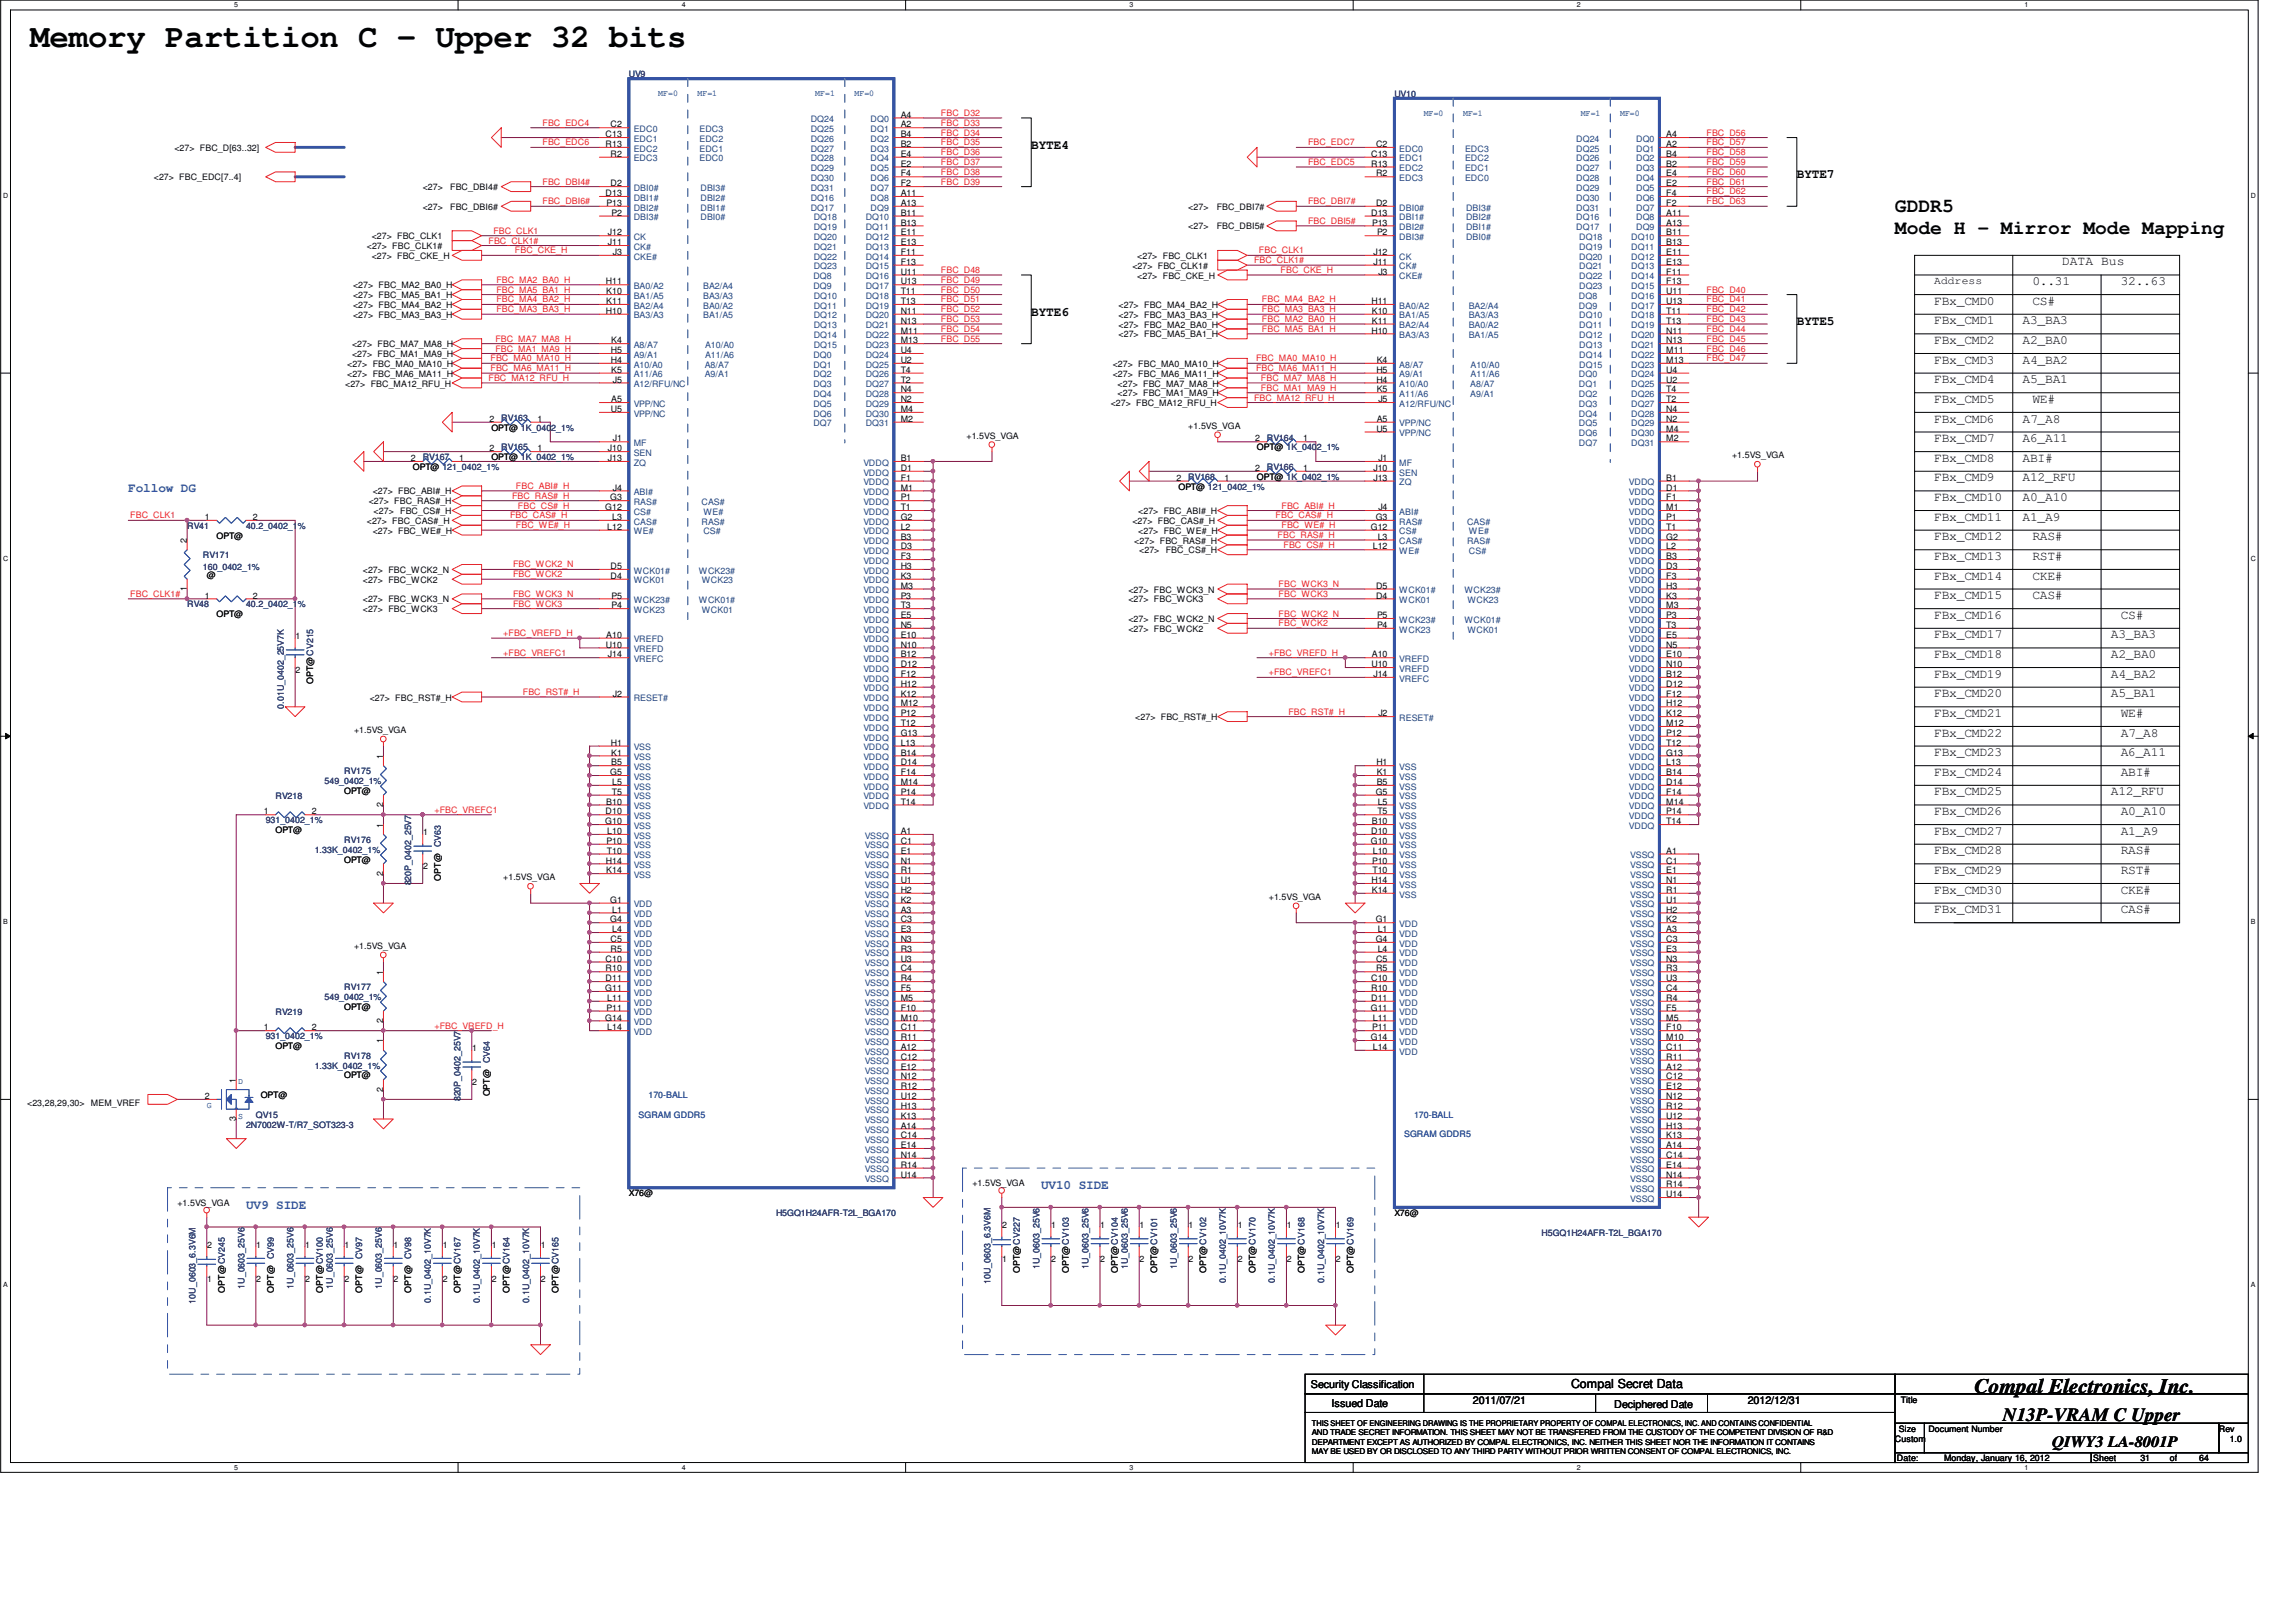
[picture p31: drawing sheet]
<svg xmlns="http://www.w3.org/2000/svg" width="297mm" height="210mm" viewBox="0 0 297 210" stroke-linecap="round" stroke-linejoin="round" font-family="sans-serif">
<defs><g id="words">
<text font-size="4.2" fill="#010202" x="3.9" y="6.1">Memory Partition C - Upper 32 bits</text>
<text font-size="2.7" fill="#010202" x="255.4" y="180.2">Compal Electronics, Inc.</text>
<g font-size="2.5" fill="#010202">
<text x="245.2" y="27.5">GDDR5</text>
<text x="245.2" y="30.3">Mode H - Mirror Mode Mapping</text>
</g>
<text font-size="2.4" fill="#010202" x="259.1" y="183.8">N13P-VRAM C Upper</text>
<text font-size="2" fill="#010202" x="265.5" y="187.2">QIWY3 LA-8001P</text>
<g font-size="1.7" fill="#010202">
<text x="133.4" y="19.2">BYTE4</text>
<text x="232.5" y="23">BYTE7</text>
<text x="266.7" y="34.3">DATA Bus</text>
<text x="133.4" y="40.8">BYTE6</text>
<text x="250.2" y="39.4">FBx_CMD0</text>
<text x="250.2" y="42">FBx_CMD1</text>
<text x="261.7" y="42">A3_BA3</text>
<text x="262.9" y="36.9">0..31</text>
<text x="262.9" y="39.4">CS#</text>
<text x="274.4" y="36.9">32..63</text>
<text x="232.5" y="42.1">BYTE5</text>
<text x="250.2" y="47">FBx_CMD3</text>
<text x="250.2" y="44.5">FBx_CMD2</text>
<text x="261.7" y="47">A4_BA2</text>
<text x="261.7" y="44.5">A2_BA0</text>
<text x="250.2" y="49.6">FBx_CMD4</text>
<text x="250.2" y="52.1">FBx_CMD5</text>
<text x="261.7" y="49.6">A5_BA1</text>
<text x="262.9" y="52.1">WE#</text>
<text x="250.2" y="54.7">FBx_CMD6</text>
<text x="250.2" y="59.7">FBx_CMD8</text>
<text x="250.2" y="57.2">FBx_CMD7</text>
<text x="261.7" y="59.7">ABI#</text>
<text x="261.7" y="54.7">A7_A8</text>
<text x="261.7" y="57.2">A6_A11</text>
<text x="250.2" y="64.8">FBx_CMD10</text>
<text x="250.2" y="62.3">FBx_CMD9</text>
<text x="261.7" y="64.8">A0_A10</text>
<text x="261.7" y="62.3">A12_RFU</text>
<text x="250.2" y="69.9">FBx_CMD12</text>
<text x="250.2" y="67.4">FBx_CMD11</text>
<text x="261.7" y="67.4">A1_A9</text>
<text x="262.9" y="69.9">RAS#</text>
<text x="250.2" y="75">FBx_CMD14</text>
<text x="250.2" y="72.4">FBx_CMD13</text>
<text x="250.2" y="77.5">FBx_CMD15</text>
<text x="262.9" y="72.4">RST#</text>
<text x="262.9" y="75">CKE#</text>
<text x="262.9" y="77.5">CAS#</text>
<text x="250.2" y="82.6">FBx_CMD17</text>
<text x="250.2" y="80.1">FBx_CMD16</text>
<text x="273.1" y="82.6">A3_BA3</text>
<text x="274.4" y="80.1">CS#</text>
<text x="250.2" y="87.7">FBx_CMD19</text>
<text x="250.2" y="85.1">FBx_CMD18</text>
<text x="273.1" y="87.7">A4_BA2</text>
<text x="273.1" y="85.1">A2_BA0</text>
<text x="250.2" y="95.3">FBx_CMD22</text>
<text x="250.2" y="92.8">FBx_CMD21</text>
<text x="250.2" y="90.2">FBx_CMD20</text>
<text x="273.1" y="90.2">A5_BA1</text>
<text x="274.4" y="92.8">WE#</text>
<text x="274.4" y="95.3">A7_A8</text>
<text x="250.2" y="100.4">FBx_CMD24</text>
<text x="250.2" y="97.8">FBx_CMD23</text>
<text x="274.4" y="100.4">ABI#</text>
<text x="274.4" y="97.8">A6_A11</text>
<text x="250.2" y="108">FBx_CMD27</text>
<text x="250.2" y="105.5">FBx_CMD26</text>
<text x="250.2" y="102.9">FBx_CMD25</text>
<text x="273.1" y="102.9">A12_RFU</text>
<text x="274.4" y="108">A1_A9</text>
<text x="274.4" y="105.5">A0_A10</text>
<text x="250.2" y="110.5">FBx_CMD28</text>
<text x="250.2" y="113.1">FBx_CMD29</text>
<text x="274.4" y="110.5">RAS#</text>
<text x="274.4" y="113.1">RST#</text>
<text x="250.2" y="118.2">FBx_CMD31</text>
<text x="250.2" y="115.6">FBx_CMD30</text>
<text x="274.4" y="118.2">CAS#</text>
<text x="274.4" y="115.6">CKE#</text>
</g>
<g font-size="1.7" fill="#3553a4">
<text x="16.6" y="63.7">Follow DG</text>
<text x="134.7" y="153.8">UV10 SIDE</text>
<text x="31.8" y="156.4">UV9 SIDE</text>
</g>
<text font-size="1.6" fill="#010202" x="203.3" y="179.6">Compal Secret Data</text>
<g font-size="1.4" fill="#010202">
<text x="250.2" y="36.7">Address</text>
<text x="169.6" y="179.6">Security Classification</text>
<text x="172.3" y="182">Issued Date</text>
<text x="190.6" y="181.6">2011/07/21</text>
<text x="208.8" y="182.2">Deciphered Date</text>
<text x="226.1" y="181.6">2012/12/31</text>
</g>
<g font-size="1.1" fill="#282972">
<text x="81.4" y="10">UV9</text>
<text x="180.4" y="12.5">UV10</text>
<text x="54.7" y="59.5">RV167</text>
<text x="64.8" y="58.3">RV165</text>
<text x="64.8" y="54.5">RV163</text>
<text x="163.9" y="57">RV164</text>
<text x="153.7" y="62.1">RV168</text>
<text x="163.9" y="60.8">RV166</text>
<text x="24.2" y="68.4">RV41</text>
<text x="31.8" y="68.4">40.2_0402_1%</text>
<text x="26.2" y="72.2">RV171</text>
<text x="26.2" y="73.8">160_0402_1%</text>
<text x="24.2" y="78.6">RV48</text>
<text x="31.8" y="78.6">40.2_0402_1%</text>
<text x="36.7" y="91.7" transform="rotate(-90 36.7 91.7)">0.01U_0402_25V7K</text>
<text x="42" y="101.4">549_0402_1%</text>
<text x="44.5" y="100.2">RV175</text>
<text x="34.4" y="106.5">931_0402_1%</text>
<text x="35.6" y="103.3">RV218</text>
<text x="40.7" y="110.3">1.33K_0402_1%</text>
<text x="44.5" y="109.1">RV176</text>
<text x="53.2" y="114.6" transform="rotate(-90 53.2 114.6)">820P_0402_25V7</text>
<text x="35.6" y="131.3">RV219</text>
<text x="42" y="129.4">549_0402_1%</text>
<text x="44.5" y="128.1">RV177</text>
<text x="34.4" y="134.4">931_0402_1%</text>
<text x="44.5" y="137">RV178</text>
<text x="40.7" y="138.3">1.33K_0402_1%</text>
<text x="59.6" y="142.5" transform="rotate(-90 59.6 142.5)">820P_0402_25V7</text>
<text x="31.8" y="145.9">2N7002W-T/R7_SOT323-3</text>
<text x="33.1" y="144.6">QV15</text>
<text x="100.4" y="157.3">H5GQ1H24AFR-T2L_BGA170</text>
<text x="199.4" y="159.8">H5GQ1H24AFR-T2L_BGA170</text>
<text x="31.6" y="166.7" transform="rotate(-90 31.6 166.7)">1U_0603_25V6</text>
<text x="38" y="166.7" transform="rotate(-90 38 166.7)">1U_0603_25V6</text>
<text x="43" y="166.7" transform="rotate(-90 43 166.7)">1U_0603_25V6</text>
<text x="49.4" y="166.7" transform="rotate(-90 49.4 166.7)">1U_0603_25V6</text>
<text x="128.1" y="166.1" transform="rotate(-90 128.1 166.1)">10U_0603_6.3V6M</text>
<text x="134.5" y="164.2" transform="rotate(-90 134.5 164.2)">1U_0603_25V6</text>
<text x="140.8" y="164.2" transform="rotate(-90 140.8 164.2)">1U_0603_25V6</text>
<text x="145.9" y="164.2" transform="rotate(-90 145.9 164.2)">1U_0603_25V6</text>
<text x="152.3" y="164.2" transform="rotate(-90 152.3 164.2)">1U_0603_25V6</text>
<text x="158.6" y="166" transform="rotate(-90 158.6 166)">0.1U_0402_10V7K</text>
<text x="164.9" y="166" transform="rotate(-90 164.9 166)">0.1U_0402_10V7K</text>
<text x="171.3" y="166" transform="rotate(-90 171.3 166)">0.1U_0402_10V7K</text>
<text x="25.3" y="168.6" transform="rotate(-90 25.3 168.6)">10U_0603_6.3V6M</text>
<text x="55.7" y="168.5" transform="rotate(-90 55.7 168.5)">0.1U_0402_10V7K</text>
<text x="62.1" y="168.5" transform="rotate(-90 62.1 168.5)">0.1U_0402_10V7K</text>
<text x="68.4" y="168.5" transform="rotate(-90 68.4 168.5)">0.1U_0402_10V7K</text>
</g>
<g font-size="1.1" fill="#ed2024">
<text x="70.2" y="16.3">FBC_EDC4</text>
<text x="121.7" y="16.3">FBC_D33</text>
<text x="121.7" y="15">FBC_D32</text>
<text x="121.7" y="17.5">FBC_D34</text>
<text x="220.8" y="17.5">FBC_D56</text>
<text x="70.2" y="23.9">FBC_DBI4#</text>
<text x="70.2" y="18.8">FBC_EDC6</text>
<text x="121.7" y="20.1">FBC_D36</text>
<text x="121.7" y="22.6">FBC_D38</text>
<text x="121.7" y="18.8">FBC_D35</text>
<text x="121.7" y="21.4">FBC_D37</text>
<text x="121.7" y="23.9">FBC_D39</text>
<text x="169.2" y="21.4">FBC_EDC5</text>
<text x="169.2" y="18.8">FBC_EDC7</text>
<text x="220.8" y="21.4">FBC_D59</text>
<text x="220.8" y="20.1">FBC_D58</text>
<text x="220.8" y="22.6">FBC_D60</text>
<text x="220.8" y="23.9">FBC_D61</text>
<text x="220.8" y="18.8">FBC_D57</text>
<text x="70.2" y="26.4">FBC_DBI6#</text>
<text x="169.2" y="29">FBC_DBI5#</text>
<text x="169.2" y="26.4">FBC_DBI7#</text>
<text x="220.8" y="25.2">FBC_D62</text>
<text x="220.8" y="26.4">FBC_D63</text>
<text x="63.2" y="31.5">FBC_CLK1#</text>
<text x="63.8" y="30.2">FBC_CLK1</text>
<text x="66.6" y="32.8">FBC_CKE_H</text>
<text x="121.7" y="35.3">FBC_D48</text>
<text x="162.2" y="34.1">FBC_CLK1#</text>
<text x="162.9" y="32.8">FBC_CLK1</text>
<text x="165.7" y="35.3">FBC_CKE_H</text>
<text x="64.2" y="36.6">FBC_MA2_BA0_H</text>
<text x="64.2" y="37.9">FBC_MA5_BA1_H</text>
<text x="64.2" y="40.4">FBC_MA3_BA3_H</text>
<text x="64.2" y="39.1">FBC_MA4_BA2_H</text>
<text x="121.7" y="37.9">FBC_D50</text>
<text x="121.7" y="41.7">FBC_D53</text>
<text x="121.7" y="40.4">FBC_D52</text>
<text x="121.7" y="36.6">FBC_D49</text>
<text x="121.7" y="39.1">FBC_D51</text>
<text x="163.3" y="41.7">FBC_MA2_BA0_H</text>
<text x="163.3" y="40.4">FBC_MA3_BA3_H</text>
<text x="163.3" y="39.1">FBC_MA4_BA2_H</text>
<text x="220.8" y="37.9">FBC_D40</text>
<text x="220.8" y="41.7">FBC_D43</text>
<text x="220.8" y="40.4">FBC_D42</text>
<text x="220.8" y="39.1">FBC_D41</text>
<text x="63.5" y="46.7">FBC_MA0_MA10_H</text>
<text x="64.1" y="45.5">FBC_MA1_MA9_H</text>
<text x="64.1" y="44.2">FBC_MA7_MA8_H</text>
<text x="121.7" y="44.2">FBC_D55</text>
<text x="121.7" y="42.9">FBC_D54</text>
<text x="162.5" y="46.7">FBC_MA0_MA10_H</text>
<text x="163.3" y="42.9">FBC_MA5_BA1_H</text>
<text x="220.8" y="46.7">FBC_D47</text>
<text x="220.8" y="45.5">FBC_D46</text>
<text x="220.8" y="44.2">FBC_D45</text>
<text x="220.8" y="42.9">FBC_D44</text>
<text x="63.2" y="49.3">FBC_MA12_RFU_H</text>
<text x="63.5" y="48">FBC_MA6_MA11_H</text>
<text x="162.2" y="51.8">FBC_MA12_RFU_H</text>
<text x="162.5" y="48">FBC_MA6_MA11_H</text>
<text x="163.1" y="49.3">FBC_MA7_MA8_H</text>
<text x="163.1" y="50.6">FBC_MA1_MA9_H</text>
<text x="66.2" y="64.5">FBC_RAS#_H</text>
<text x="66.8" y="63.3">FBC_ABI#_H</text>
<text x="67" y="65.8">FBC_CS#_H</text>
<text x="165.8" y="65.8">FBC_ABI#_H</text>
<text x="16.8" y="67.1">FBC_CLK1</text>
<text x="66" y="67.1">FBC_CAS#_H</text>
<text x="66.8" y="68.3">FBC_WE#_H</text>
<text x="165" y="67.1">FBC_CAS#_H</text>
<text x="165.3" y="69.6">FBC_RAS#_H</text>
<text x="165.8" y="68.3">FBC_WE#_H</text>
<text x="166" y="70.9">FBC_CS#_H</text>
<text x="16.8" y="77.2">FBC_CLK1#</text>
<text x="66.4" y="74.7">FBC_WCK2</text>
<text x="66.4" y="73.4">FBC_WCK2_N</text>
<text x="66.4" y="77.2">FBC_WCK3_N</text>
<text x="165.4" y="77.2">FBC_WCK3</text>
<text x="165.4" y="76">FBC_WCK3_N</text>
<text x="65.1" y="82.3">+FBC_VREFD_H</text>
<text x="66.4" y="78.5">FBC_WCK3</text>
<text x="165.4" y="81">FBC_WCK2</text>
<text x="165.4" y="79.8">FBC_WCK2_N</text>
<text x="65.1" y="84.8">+FBC_VREFC1</text>
<text x="67.6" y="89.9">FBC_RST#_H</text>
<text x="164.1" y="84.8">+FBC_VREFD_H</text>
<text x="164.1" y="87.4">+FBC_VREFC1</text>
<text x="166.7" y="92.5">FBC_RST#_H</text>
<text x="56.2" y="105.2">+FBC_VREFC1</text>
<text x="56.2" y="133.1">+FBC_VREFD_H</text>
</g>
<g font-size="1.1" fill="#010202">
<text x="78.3" y="17.8">C13</text>
<text x="79" y="16.5">C2</text>
<text x="116.5" y="15.2">A4</text>
<text x="116.5" y="16.5">A2</text>
<text x="116.5" y="17.8">B4</text>
<text x="215.6" y="17.8">A4</text>
<text x="19.9" y="23.3">&lt;27&gt; FBC_EDC[7..4]</text>
<text x="22.6" y="19.5">&lt;27&gt; FBC_D[63..32]</text>
<text x="78.3" y="19">R13</text>
<text x="79" y="20.3">R2</text>
<text x="116.5" y="19">B2</text>
<text x="116.5" y="20.3">E4</text>
<text x="116.5" y="21.6">E2</text>
<text x="116.5" y="22.8">F4</text>
<text x="177.4" y="20.3">C13</text>
<text x="177.4" y="21.6">R13</text>
<text x="178" y="19">C2</text>
<text x="178" y="22.8">R2</text>
<text x="215.6" y="19">A2</text>
<text x="215.6" y="20.3">B4</text>
<text x="215.6" y="21.6">B2</text>
<text x="215.6" y="22.8">E4</text>
<text x="54.7" y="24.6">&lt;27&gt;</text>
<text x="54.7" y="27.2">&lt;27&gt;</text>
<text x="58.2" y="24.6">FBC_DBI4#</text>
<text x="58.2" y="27.2">FBC_DBI6#</text>
<text x="78.3" y="25.4">D13</text>
<text x="78.5" y="26.6">P13</text>
<text x="79" y="24.1">D2</text>
<text x="79.1" y="27.9">P2</text>
<text x="116.5" y="27.9">B11</text>
<text x="116.5" y="29.2">B13</text>
<text x="116.5" y="24.1">F2</text>
<text x="116.5" y="26.6">A13</text>
<text x="116.5" y="25.4">A11</text>
<text x="153.7" y="29.7">&lt;27&gt;</text>
<text x="153.7" y="27.2">&lt;27&gt;</text>
<text x="157.4" y="29.7">FBC_DBI5#</text>
<text x="157.4" y="27.2">FBC_DBI7#</text>
<text x="177.4" y="27.9">D13</text>
<text x="177.5" y="29.2">P13</text>
<text x="178" y="26.6">D2</text>
<text x="215.6" y="24.1">E2</text>
<text x="215.6" y="25.4">F4</text>
<text x="215.6" y="26.6">F2</text>
<text x="215.6" y="29.2">A13</text>
<text x="215.6" y="27.9">A11</text>
<text x="47.5" y="32.2">&lt;27&gt; FBC_CLK1#</text>
<text x="48.1" y="31">&lt;27&gt; FBC_CLK1</text>
<text x="48.1" y="33.5">&lt;27&gt; FBC_CKE_H</text>
<text x="78.6" y="30.5">J12</text>
<text x="78.6" y="31.7">J11</text>
<text x="79.3" y="33">J3</text>
<text x="116.5" y="30.5">E11</text>
<text x="116.5" y="31.7">E13</text>
<text x="116.5" y="33">F11</text>
<text x="116.5" y="34.3">F13</text>
<text x="116.5" y="35.5">U11</text>
<text x="146.5" y="34.8">&lt;27&gt; FBC_CLK1#</text>
<text x="147.1" y="33.5">&lt;27&gt; FBC_CLK1</text>
<text x="177.7" y="33">J12</text>
<text x="177.7" y="34.3">J11</text>
<text x="178.2" y="30.5">P2</text>
<text x="178.3" y="35.5">J3</text>
<text x="215.6" y="30.5">B11</text>
<text x="215.6" y="31.7">B13</text>
<text x="215.6" y="33">E11</text>
<text x="215.6" y="34.3">E13</text>
<text x="215.6" y="35.5">F11</text>
<text x="45.7" y="38.6">&lt;27&gt; FBC_MA5_BA1_H</text>
<text x="45.7" y="41.1">&lt;27&gt; FBC_MA3_BA3_H</text>
<text x="45.7" y="37.3">&lt;27&gt; FBC_MA2_BA0_H</text>
<text x="45.7" y="39.9">&lt;27&gt; FBC_MA4_BA2_H</text>
<text x="78.4" y="40.6">H10</text>
<text x="78.4" y="36.8">H11</text>
<text x="78.4" y="39.3">K11</text>
<text x="78.4" y="38.1">K10</text>
<text x="116.5" y="38.1">T11</text>
<text x="116.5" y="39.3">T13</text>
<text x="116.5" y="40.6">N11</text>
<text x="116.5" y="41.9">N13</text>
<text x="116.5" y="36.8">U13</text>
<text x="144.7" y="41.1">&lt;27&gt; FBC_MA3_BA3_H</text>
<text x="144.7" y="39.9">&lt;27&gt; FBC_MA4_BA2_H</text>
<text x="147.1" y="36">&lt;27&gt; FBC_CKE_H</text>
<text x="177.4" y="39.3">H11</text>
<text x="177.5" y="41.9">K11</text>
<text x="177.5" y="40.6">K10</text>
<text x="215.6" y="36.8">F13</text>
<text x="215.6" y="40.6">T11</text>
<text x="215.6" y="41.9">T13</text>
<text x="215.6" y="38.1">U11</text>
<text x="215.6" y="39.3">U13</text>
<text x="44.9" y="47.5">&lt;27&gt; FBC_MA0_MA10_H</text>
<text x="45.5" y="44.9">&lt;27&gt; FBC_MA7_MA8_H</text>
<text x="45.5" y="46.2">&lt;27&gt; FBC_MA1_MA9_H</text>
<text x="79" y="45.7">H5</text>
<text x="79" y="47">H4</text>
<text x="79.1" y="44.4">K4</text>
<text x="116.5" y="43.2">M11</text>
<text x="116.5" y="44.4">M13</text>
<text x="116.5" y="45.7">U4</text>
<text x="116.5" y="47">U2</text>
<text x="144" y="47.5">&lt;27&gt; FBC_MA0_MA10_H</text>
<text x="144.7" y="43.7">&lt;27&gt; FBC_MA5_BA1_H</text>
<text x="144.7" y="42.4">&lt;27&gt; FBC_MA2_BA0_H</text>
<text x="177.4" y="43.2">H10</text>
<text x="178.1" y="47">K4</text>
<text x="215.6" y="43.2">N11</text>
<text x="215.6" y="44.4">N13</text>
<text x="215.6" y="45.7">M11</text>
<text x="215.6" y="47">M13</text>
<text x="44.7" y="50">&lt;27&gt; FBC_MA12_RFU_H</text>
<text x="44.9" y="48.7">&lt;27&gt; FBC_MA6_MA11_H</text>
<text x="79" y="53.3">U5</text>
<text x="79.1" y="52">A5</text>
<text x="79.1" y="48.2">K5</text>
<text x="79.3" y="49.5">J5</text>
<text x="116.5" y="48.2">T4</text>
<text x="116.5" y="49.5">T2</text>
<text x="116.5" y="50.8">N4</text>
<text x="116.5" y="52">N2</text>
<text x="116.5" y="53.3">M4</text>
<text x="143.7" y="52.5">&lt;27&gt; FBC_MA12_RFU_H</text>
<text x="144" y="48.7">&lt;27&gt; FBC_MA6_MA11_H</text>
<text x="144.6" y="50">&lt;27&gt; FBC_MA7_MA8_H</text>
<text x="144.6" y="51.3">&lt;27&gt; FBC_MA1_MA9_H</text>
<text x="178.1" y="48.2">H5</text>
<text x="178.1" y="49.5">H4</text>
<text x="178.1" y="50.8">K5</text>
<text x="178.3" y="52">J5</text>
<text x="215.6" y="48.2">U4</text>
<text x="215.6" y="49.5">U2</text>
<text x="215.6" y="50.8">T4</text>
<text x="215.6" y="52">T2</text>
<text x="215.6" y="53.3">N4</text>
<text x="53.2" y="59.7">2</text>
<text x="59.4" y="59.7">1</text>
<text x="63.3" y="58.4">2</text>
<text x="63.3" y="54.6">2</text>
<text x="63.6" y="59.5">OPT@ 1K_0402_1%</text>
<text x="63.6" y="55.7">OPT@ 1K_0402_1%</text>
<text x="69.5" y="58.4">1</text>
<text x="69.5" y="54.6">1</text>
<text x="78.6" y="59.7">J13</text>
<text x="78.6" y="58.4">J10</text>
<text x="79.3" y="57.1">J1</text>
<text x="116.5" y="59.7">B1</text>
<text x="116.5" y="54.6">M2</text>
<text x="125" y="56.7">+1.5VS_VGA</text>
<text x="153.7" y="55.5">+1.5VS_VGA</text>
<text x="162.4" y="57.1">2</text>
<text x="162.6" y="58.3">OPT@ 1K_0402_1%</text>
<text x="168.6" y="57.1">1</text>
<text x="178.1" y="55.8">U5</text>
<text x="178.1" y="54.6">A5</text>
<text x="178.3" y="59.7">J1</text>
<text x="215.6" y="54.6">N2</text>
<text x="215.6" y="55.8">M4</text>
<text x="215.6" y="57.1">M2</text>
<text x="224.1" y="59.3">+1.5VS_VGA</text>
<text x="47.7" y="65.2">&lt;27&gt; FBC_RAS#_H</text>
<text x="48.2" y="64">&lt;27&gt; FBC_ABI#_H</text>
<text x="53.4" y="60.8">OPT@ 121_0402_1%</text>
<text x="78.9" y="64.7">G3</text>
<text x="79.3" y="63.5">J4</text>
<text x="116.5" y="60.9">D1</text>
<text x="116.5" y="62.2">F1</text>
<text x="116.5" y="63.5">M1</text>
<text x="116.5" y="64.7">P1</text>
<text x="152.2" y="62.2">2</text>
<text x="152.5" y="63.3">OPT@ 121_0402_1%</text>
<text x="158.4" y="62.2">1</text>
<text x="162.4" y="60.9">2</text>
<text x="162.6" y="62.1">OPT@ 1K_0402_1%</text>
<text x="168.6" y="60.9">1</text>
<text x="177.7" y="62.2">J13</text>
<text x="177.7" y="60.9">J10</text>
<text x="215.6" y="62.2">B1</text>
<text x="215.6" y="63.5">D1</text>
<text x="215.6" y="64.7">F1</text>
<text x="24.2" y="70.2" transform="rotate(-90 24.2 70.2)">2</text>
<text x="26.5" y="67.3">1</text>
<text x="28" y="69.7">OPT@</text>
<text x="32.7" y="67.3">2</text>
<text x="47.5" y="67.8">&lt;27&gt; FBC_CAS#_H</text>
<text x="48.2" y="69.1">&lt;27&gt; FBC_WE#_H</text>
<text x="48.3" y="66.5">&lt;27&gt;</text>
<text x="51.8" y="66.5">FBC_CS#_H</text>
<text x="78.3" y="66">G12</text>
<text x="78.6" y="68.5">L12</text>
<text x="79.2" y="67.3">L3</text>
<text x="116.5" y="66">T1</text>
<text x="116.5" y="67.3">G2</text>
<text x="116.5" y="68.5">L2</text>
<text x="116.5" y="69.8">B3</text>
<text x="116.5" y="71.1">D3</text>
<text x="146.5" y="67.8">&lt;27&gt; FBC_CAS#_H</text>
<text x="146.7" y="70.3">&lt;27&gt; FBC_RAS#_H</text>
<text x="147.3" y="66.5">&lt;27&gt; FBC_ABI#_H</text>
<text x="147.3" y="69.1">&lt;27&gt; FBC_WE#_H</text>
<text x="147.4" y="71.6">&lt;27&gt;</text>
<text x="150.8" y="71.6">FBC_CS#_H</text>
<text x="177.4" y="68.5">G12</text>
<text x="177.6" y="71.1">L12</text>
<text x="178" y="67.3">G3</text>
<text x="178.2" y="69.8">L3</text>
<text x="178.3" y="66">J4</text>
<text x="215.6" y="66">M1</text>
<text x="215.6" y="68.5">T1</text>
<text x="215.6" y="69.8">G2</text>
<text x="215.6" y="71.1">L2</text>
<text x="215.6" y="67.3">P1</text>
<text x="24.2" y="76.5" transform="rotate(-90 24.2 76.5)">1</text>
<text x="26.5" y="77.4">1</text>
<text x="26.8" y="74.8">@</text>
<text x="32.7" y="77.4">2</text>
<text x="46.9" y="74.1">&lt;27&gt; FBC_WCK2_N</text>
<text x="46.9" y="77.9">&lt;27&gt; FBC_WCK3_N</text>
<text x="46.9" y="75.4">&lt;27&gt; FBC_WCK2</text>
<text x="79" y="74.9">D4</text>
<text x="79" y="73.6">D5</text>
<text x="79.1" y="77.4">P5</text>
<text x="116.5" y="72.4">F3</text>
<text x="116.5" y="73.6">H3</text>
<text x="116.5" y="74.9">K3</text>
<text x="116.5" y="76.2">M3</text>
<text x="116.5" y="77.4">P3</text>
<text x="146" y="76.7">&lt;27&gt; FBC_WCK3_N</text>
<text x="146" y="77.9">&lt;27&gt; FBC_WCK3</text>
<text x="178" y="77.4">D4</text>
<text x="178" y="76.2">D5</text>
<text x="215.6" y="72.4">B3</text>
<text x="215.6" y="73.6">D3</text>
<text x="215.6" y="74.9">F3</text>
<text x="215.6" y="76.2">H3</text>
<text x="215.6" y="77.4">K3</text>
<text x="28" y="79.8">OPT@</text>
<text x="38.2" y="82.7">1</text>
<text x="46.9" y="79.2">&lt;27&gt; FBC_WCK3</text>
<text x="78.4" y="83.8">U10</text>
<text x="78.4" y="82.5">A10</text>
<text x="79.1" y="78.7">P4</text>
<text x="116.5" y="78.7">T3</text>
<text x="116.5" y="80">E5</text>
<text x="116.5" y="81.2">N5</text>
<text x="116.5" y="82.5">E10</text>
<text x="116.5" y="83.8">N10</text>
<text x="146" y="80.5">&lt;27&gt; FBC_WCK2_N</text>
<text x="146" y="81.8">&lt;27&gt; FBC_WCK2</text>
<text x="178.2" y="80">P5</text>
<text x="178.2" y="81.2">P4</text>
<text x="215.6" y="78.7">M3</text>
<text x="215.6" y="80">P3</text>
<text x="215.6" y="81.2">T3</text>
<text x="215.6" y="82.5">E5</text>
<text x="215.6" y="83.8">N5</text>
<text x="38.2" y="87.1">2</text>
<text x="40.5" y="88.5" transform="rotate(-90 40.5 88.5)">OPT@CV215</text>
<text x="78.6" y="85.1">J14</text>
<text x="116.5" y="85.1">B12</text>
<text x="116.5" y="86.3">D12</text>
<text x="116.5" y="87.6">F12</text>
<text x="116.5" y="88.9">H12</text>
<text x="177.4" y="86.3">U10</text>
<text x="177.5" y="85.1">A10</text>
<text x="177.7" y="87.6">J14</text>
<text x="215.6" y="85.1">E10</text>
<text x="215.6" y="86.3">N10</text>
<text x="215.6" y="87.6">B12</text>
<text x="215.6" y="88.9">D12</text>
<text x="45.8" y="94.8">+1.5VS_VGA</text>
<text x="47.8" y="90.6">&lt;27&gt; FBC_RST#_H</text>
<text x="79.3" y="90.1">J2</text>
<text x="116.5" y="90.1">K12</text>
<text x="116.5" y="91.4">M12</text>
<text x="116.5" y="92.7">P12</text>
<text x="116.5" y="93.9">T12</text>
<text x="116.5" y="95.2">G13</text>
<text x="146.9" y="93.2">&lt;27&gt; FBC_RST#_H</text>
<text x="178.3" y="92.7">J2</text>
<text x="215.6" y="90.1">F12</text>
<text x="215.6" y="91.4">H12</text>
<text x="215.6" y="92.7">K12</text>
<text x="215.6" y="93.9">M12</text>
<text x="215.6" y="95.2">P12</text>
<text x="49.6" y="98.2" transform="rotate(-90 49.6 98.2)">1</text>
<text x="78.9" y="100.3">G5</text>
<text x="79" y="96.5">H1</text>
<text x="79.1" y="99">B5</text>
<text x="79.1" y="97.8">K1</text>
<text x="79.2" y="101.6">L5</text>
<text x="116.5" y="96.5">L13</text>
<text x="116.5" y="97.8">B14</text>
<text x="116.5" y="99">D14</text>
<text x="116.5" y="100.3">F14</text>
<text x="116.5" y="101.6">M14</text>
<text x="178.1" y="99">H1</text>
<text x="178.1" y="101.6">B5</text>
<text x="178.1" y="100.3">K1</text>
<text x="215.6" y="96.5">T12</text>
<text x="215.6" y="97.8">G13</text>
<text x="215.6" y="99">L13</text>
<text x="215.6" y="100.3">B14</text>
<text x="215.6" y="101.6">D14</text>
<text x="34.1" y="105.4">1</text>
<text x="35.6" y="107.8">OPT@</text>
<text x="40.3" y="105.4">2</text>
<text x="44.5" y="102.7">OPT@</text>
<text x="49.6" y="107.1" transform="rotate(-90 49.6 107.1)">1</text>
<text x="49.6" y="104.4" transform="rotate(-90 49.6 104.4)">2</text>
<text x="78.3" y="106.6">G10</text>
<text x="78.3" y="105.4">D10</text>
<text x="78.4" y="104.1">B10</text>
<text x="78.6" y="107.9">L10</text>
<text x="79.2" y="102.8">T5</text>
<text x="116.5" y="107.9">A1</text>
<text x="116.5" y="102.8">P14</text>
<text x="116.5" y="104.1">T14</text>
<text x="177.4" y="107.9">D10</text>
<text x="177.5" y="106.6">B10</text>
<text x="178" y="102.8">G5</text>
<text x="178.2" y="105.4">T5</text>
<text x="178.2" y="104.1">L5</text>
<text x="215.6" y="102.8">F14</text>
<text x="215.6" y="104.1">M14</text>
<text x="215.6" y="105.4">P14</text>
<text x="215.6" y="106.6">T14</text>
<text x="44.5" y="111.6">OPT@</text>
<text x="49.6" y="113.3" transform="rotate(-90 49.6 113.3)">2</text>
<text x="54.7" y="108.1">1</text>
<text x="54.7" y="112.5">2</text>
<text x="57" y="113.9" transform="rotate(-90 57 113.9)">OPT@ CV63</text>
<text x="65.1" y="113.9">+1.5VS_VGA</text>
<text x="78.4" y="111.7">H14</text>
<text x="78.4" y="113">K14</text>
<text x="78.5" y="109.2">P10</text>
<text x="78.5" y="110.5">T10</text>
<text x="116.5" y="110.5">E1</text>
<text x="116.5" y="109.2">C1</text>
<text x="116.5" y="111.7">N1</text>
<text x="116.5" y="113">R1</text>
<text x="177.4" y="109.2">G10</text>
<text x="177.5" y="111.7">P10</text>
<text x="177.6" y="113">T10</text>
<text x="177.6" y="110.5">L10</text>
<text x="215.6" y="113">E1</text>
<text x="215.6" y="110.5">A1</text>
<text x="215.6" y="111.7">C1</text>
<text x="78.9" y="119.3">G4</text>
<text x="78.9" y="116.8">G1</text>
<text x="79.2" y="118.1">L1</text>
<text x="116.5" y="114.3">U1</text>
<text x="116.5" y="115.5">H2</text>
<text x="116.5" y="116.8">K2</text>
<text x="116.5" y="118.1">A3</text>
<text x="116.5" y="119.3">C3</text>
<text x="164.1" y="116.4">+1.5VS_VGA</text>
<text x="177.4" y="114.3">H14</text>
<text x="177.5" y="115.5">K14</text>
<text x="178" y="119.3">G1</text>
<text x="215.6" y="114.3">N1</text>
<text x="215.6" y="115.5">R1</text>
<text x="215.6" y="116.8">U1</text>
<text x="215.6" y="118.1">H2</text>
<text x="215.6" y="119.3">K2</text>
<text x="45.8" y="122.8">+1.5VS_VGA</text>
<text x="78.3" y="125.7">R10</text>
<text x="78.3" y="124.4">C10</text>
<text x="79" y="123.1">R5</text>
<text x="79" y="121.9">C5</text>
<text x="79.2" y="120.6">L4</text>
<text x="116.5" y="120.6">E3</text>
<text x="116.5" y="121.9">N3</text>
<text x="116.5" y="123.1">R3</text>
<text x="116.5" y="124.4">U3</text>
<text x="116.5" y="125.7">C4</text>
<text x="178" y="121.9">G4</text>
<text x="178" y="125.7">R5</text>
<text x="178" y="124.4">C5</text>
<text x="178.2" y="123.1">L4</text>
<text x="178.2" y="120.6">L1</text>
<text x="215.6" y="120.6">A3</text>
<text x="215.6" y="121.9">C3</text>
<text x="215.6" y="123.1">E3</text>
<text x="215.6" y="124.4">N3</text>
<text x="215.6" y="125.7">R3</text>
<text x="44.5" y="130.6">OPT@</text>
<text x="49.6" y="126.1" transform="rotate(-90 49.6 126.1)">1</text>
<text x="78.3" y="128.2">G11</text>
<text x="78.3" y="127">D11</text>
<text x="78.5" y="130.8">P11</text>
<text x="78.6" y="129.5">L11</text>
<text x="116.5" y="127">R4</text>
<text x="116.5" y="128.2">F5</text>
<text x="116.5" y="129.5">M5</text>
<text x="116.5" y="130.8">F10</text>
<text x="177.4" y="130.8">G11</text>
<text x="177.4" y="129.5">D11</text>
<text x="177.4" y="128.2">R10</text>
<text x="177.4" y="127">C10</text>
<text x="215.6" y="127">U3</text>
<text x="215.6" y="128.2">C4</text>
<text x="215.6" y="129.5">R4</text>
<text x="215.6" y="130.8">F5</text>
<text x="34.1" y="133.3">1</text>
<text x="35.6" y="135.7">OPT@</text>
<text x="40.3" y="133.3">2</text>
<text x="49.6" y="135" transform="rotate(-90 49.6 135)">1</text>
<text x="49.6" y="132.3" transform="rotate(-90 49.6 132.3)">2</text>
<text x="61.1" y="136">1</text>
<text x="78.3" y="132">G14</text>
<text x="78.6" y="133.3">L14</text>
<text x="116.5" y="132">M10</text>
<text x="116.5" y="133.3">C11</text>
<text x="116.5" y="134.6">R11</text>
<text x="116.5" y="135.8">A12</text>
<text x="116.5" y="137.1">C12</text>
<text x="177.4" y="134.6">G14</text>
<text x="177.5" y="133.3">P11</text>
<text x="177.6" y="132">L11</text>
<text x="177.6" y="135.8">L14</text>
<text x="215.6" y="132">M5</text>
<text x="215.6" y="133.3">F10</text>
<text x="215.6" y="134.6">M10</text>
<text x="215.6" y="135.8">C11</text>
<text x="215.6" y="137.1">R11</text>
<text x="3.5" y="143.1">&lt;23,28,29,30&gt;</text>
<text x="11.8" y="143.1">MEM_VREF</text>
<text x="26.5" y="142.2">2</text>
<text x="30.5" y="140.1" transform="rotate(-90 30.5 140.1)">1</text>
<text x="33.7" y="142.1">OPT@</text>
<text x="44.5" y="139.5">OPT@</text>
<text x="49.6" y="141.2" transform="rotate(-90 49.6 141.2)">2</text>
<text x="61.1" y="140.4">2</text>
<text x="63.4" y="141.9" transform="rotate(-90 63.4 141.9)">OPT@ CV64</text>
<text x="116.5" y="138.4">E12</text>
<text x="116.5" y="139.7">N12</text>
<text x="116.5" y="140.9">R12</text>
<text x="116.5" y="142.2">U12</text>
<text x="116.5" y="143.5">H13</text>
<text x="215.6" y="138.4">A12</text>
<text x="215.6" y="139.7">C12</text>
<text x="215.6" y="140.9">E12</text>
<text x="215.6" y="142.2">N12</text>
<text x="215.6" y="143.5">R12</text>
<text x="30.5" y="145" transform="rotate(-90 30.5 145)">3</text>
<text x="116.5" y="144.7">K13</text>
<text x="116.5" y="146">A14</text>
<text x="116.5" y="147.3">C14</text>
<text x="116.5" y="148.5">E14</text>
<text x="116.5" y="149.8">N14</text>
<text x="215.6" y="144.7">U12</text>
<text x="215.6" y="146">H13</text>
<text x="215.6" y="147.3">K13</text>
<text x="215.6" y="148.5">A14</text>
<text x="215.6" y="149.8">C14</text>
<text x="81.4" y="154.8">X76@</text>
<text x="116.5" y="151.1">R14</text>
<text x="116.5" y="152.4">U14</text>
<text x="125.8" y="153.5">+1.5VS_VGA</text>
<text x="215.6" y="151.1">E14</text>
<text x="215.6" y="152.4">N14</text>
<text x="215.6" y="153.6">R14</text>
<text x="215.6" y="154.9">U14</text>
<text x="22.9" y="156">+1.5VS_VGA</text>
<text x="26.8" y="161.4">2</text>
<text x="33.1" y="161.4">1</text>
<text x="39.5" y="161.4">1</text>
<text x="44.6" y="161.4">1</text>
<text x="50.9" y="161.4">1</text>
<text x="57.3" y="161.4">1</text>
<text x="63.6" y="161.4">1</text>
<text x="70" y="161.4">1</text>
<text x="129.6" y="158.9">2</text>
<text x="136" y="158.9">1</text>
<text x="142.3" y="158.9">1</text>
<text x="147.4" y="158.9">1</text>
<text x="153.8" y="158.9">1</text>
<text x="160.1" y="158.9">1</text>
<text x="166.5" y="158.9">1</text>
<text x="172.8" y="158.9">1</text>
<text x="180.4" y="157.3">X76@</text>
<text x="26.8" y="165.8">1</text>
<text x="29.1" y="167.3" transform="rotate(-90 29.1 167.3)">OPT@CV245</text>
<text x="33.1" y="165.8">2</text>
<text x="35.4" y="167.3" transform="rotate(-90 35.4 167.3)">OPT@ CV99</text>
<text x="39.5" y="165.8">2</text>
<text x="41.8" y="167.3" transform="rotate(-90 41.8 167.3)">OPT@CV100</text>
<text x="44.6" y="165.8">2</text>
<text x="46.9" y="167.3" transform="rotate(-90 46.9 167.3)">OPT@ CV97</text>
<text x="50.9" y="165.8">2</text>
<text x="53.2" y="167.3" transform="rotate(-90 53.2 167.3)">OPT@ CV98</text>
<text x="57.3" y="165.8">2</text>
<text x="59.6" y="167.3" transform="rotate(-90 59.6 167.3)">OPT@CV167</text>
<text x="63.6" y="165.8">2</text>
<text x="65.9" y="167.3" transform="rotate(-90 65.9 167.3)">OPT@CV164</text>
<text x="70" y="165.8">2</text>
<text x="72.3" y="167.3" transform="rotate(-90 72.3 167.3)">OPT@CV165</text>
<text x="129.6" y="163.3">1</text>
<text x="131.9" y="164.7" transform="rotate(-90 131.9 164.7)">OPT@CV227</text>
<text x="136" y="163.3">2</text>
<text x="138.3" y="164.7" transform="rotate(-90 138.3 164.7)">OPT@CV103</text>
<text x="142.3" y="163.3">2</text>
<text x="144.6" y="164.7" transform="rotate(-90 144.6 164.7)">OPT@CV104</text>
<text x="147.4" y="163.3">2</text>
<text x="149.7" y="164.7" transform="rotate(-90 149.7 164.7)">OPT@CV101</text>
<text x="153.8" y="163.3">2</text>
<text x="156.1" y="164.7" transform="rotate(-90 156.1 164.7)">OPT@CV102</text>
<text x="160.1" y="163.3">2</text>
<text x="162.4" y="164.7" transform="rotate(-90 162.4 164.7)">OPT@CV170</text>
<text x="166.5" y="163.3">2</text>
<text x="168.8" y="164.7" transform="rotate(-90 168.8 164.7)">OPT@CV168</text>
<text x="172.8" y="163.3">2</text>
<text x="175.1" y="164.7" transform="rotate(-90 175.1 164.7)">OPT@CV169</text>
<text x="245.7" y="185.2">Size</text>
<text x="245.9" y="181.6">Title</text>
<text x="249.5" y="185.2">Document Number</text>
<text x="287.1" y="185.2">Rev</text>
<text x="245.2" y="186.5">Custom</text>
<text x="245.4" y="189.1">Date:</text>
<text x="251.5" y="189.1">Monday, January 16, 2012</text>
<text x="270.8" y="189.1">Sheet</text>
<text x="276.9" y="189.1">31</text>
<text x="280.7" y="189.1">of</text>
<text x="284.5" y="189.1">64</text>
<text x="288.5" y="186.5">1.0</text>
</g>
<g font-size="1.1" fill="#1b437d">
<text x="82" y="17.1">EDC0</text>
<text x="90.5" y="17.1">EDC3</text>
<text x="104.9" y="15.8">DQ24</text>
<text x="104.9" y="17.1">DQ25</text>
<text x="112.6" y="17.1">DQ1</text>
<text x="112.6" y="15.8">DQ0</text>
<text x="82" y="18.3">EDC1</text>
<text x="82" y="19.6">EDC2</text>
<text x="82" y="20.9">EDC3</text>
<text x="90.5" y="18.3">EDC2</text>
<text x="90.5" y="19.6">EDC1</text>
<text x="90.5" y="20.9">EDC0</text>
<text x="104.9" y="18.3">DQ26</text>
<text x="104.9" y="19.6">DQ27</text>
<text x="104.9" y="20.9">DQ28</text>
<text x="104.9" y="22.2">DQ29</text>
<text x="104.9" y="23.4">DQ30</text>
<text x="112.6" y="18.3">DQ2</text>
<text x="112.6" y="19.6">DQ3</text>
<text x="112.6" y="20.9">DQ4</text>
<text x="112.6" y="22.2">DQ5</text>
<text x="112.6" y="23.4">DQ6</text>
<text x="181" y="19.6">EDC0</text>
<text x="181" y="20.9">EDC1</text>
<text x="181" y="22.2">EDC2</text>
<text x="181" y="23.4">EDC3</text>
<text x="189.5" y="19.6">EDC3</text>
<text x="189.5" y="20.9">EDC2</text>
<text x="189.5" y="22.2">EDC1</text>
<text x="189.5" y="23.4">EDC0</text>
<text x="203.9" y="18.3">DQ24</text>
<text x="203.9" y="19.6">DQ25</text>
<text x="203.9" y="20.9">DQ26</text>
<text x="203.9" y="22.2">DQ27</text>
<text x="203.9" y="23.4">DQ28</text>
<text x="211.7" y="18.3">DQ0</text>
<text x="211.7" y="19.6">DQ1</text>
<text x="211.7" y="20.9">DQ2</text>
<text x="211.7" y="22.2">DQ3</text>
<text x="211.7" y="23.4">DQ4</text>
<text x="82" y="24.7">DBI0#</text>
<text x="82" y="26">DBI1#</text>
<text x="82" y="27.2">DBI2#</text>
<text x="82" y="28.5">DBI3#</text>
<text x="90.6" y="28.5">DBI0#</text>
<text x="90.6" y="24.7">DBI3#</text>
<text x="90.6" y="26">DBI2#</text>
<text x="90.6" y="27.2">DBI1#</text>
<text x="104.9" y="24.7">DQ31</text>
<text x="104.9" y="27.2">DQ17</text>
<text x="104.9" y="26">DQ16</text>
<text x="105.3" y="28.5">DQ18</text>
<text x="105.3" y="29.8">DQ19</text>
<text x="112" y="28.5">DQ10</text>
<text x="112" y="29.8">DQ11</text>
<text x="112.6" y="24.7">DQ7</text>
<text x="112.6" y="27.2">DQ9</text>
<text x="112.6" y="26">DQ8</text>
<text x="181" y="27.2">DBI0#</text>
<text x="181" y="28.5">DBI1#</text>
<text x="181" y="29.8">DBI2#</text>
<text x="189.7" y="27.2">DBI3#</text>
<text x="189.7" y="28.5">DBI2#</text>
<text x="189.7" y="29.8">DBI1#</text>
<text x="203.9" y="24.7">DQ29</text>
<text x="203.9" y="26">DQ30</text>
<text x="203.9" y="27.2">DQ31</text>
<text x="203.9" y="29.8">DQ17</text>
<text x="203.9" y="28.5">DQ16</text>
<text x="211.7" y="24.7">DQ5</text>
<text x="211.7" y="26">DQ6</text>
<text x="211.7" y="27.2">DQ7</text>
<text x="211.7" y="29.8">DQ9</text>
<text x="211.7" y="28.5">DQ8</text>
<text x="82" y="33.6">CKE#</text>
<text x="82" y="31">CK</text>
<text x="82" y="32.3">CK#</text>
<text x="105.3" y="31">DQ20</text>
<text x="105.3" y="32.3">DQ21</text>
<text x="105.3" y="33.6">DQ22</text>
<text x="105.3" y="34.9">DQ23</text>
<text x="112" y="31">DQ12</text>
<text x="112" y="32.3">DQ13</text>
<text x="112" y="33.6">DQ14</text>
<text x="112" y="34.9">DQ15</text>
<text x="181" y="33.6">CK</text>
<text x="181" y="34.9">CK#</text>
<text x="181" y="31">DBI3#</text>
<text x="189.7" y="31">DBI0#</text>
<text x="204.3" y="31">DQ18</text>
<text x="204.3" y="32.3">DQ19</text>
<text x="204.3" y="33.6">DQ20</text>
<text x="204.3" y="34.9">DQ21</text>
<text x="211" y="31">DQ10</text>
<text x="211" y="32.3">DQ11</text>
<text x="211" y="33.6">DQ12</text>
<text x="211" y="34.9">DQ13</text>
<text x="82" y="39.9">BA2/A4</text>
<text x="82" y="41.2">BA3/A3</text>
<text x="82" y="37.4">BA0/A2</text>
<text x="82" y="38.7">BA1/A5</text>
<text x="91" y="41.2">BA1/A5</text>
<text x="91" y="37.4">BA2/A4</text>
<text x="91" y="38.7">BA3/A3</text>
<text x="91" y="39.9">BA0/A2</text>
<text x="105.2" y="36.1">DQ8</text>
<text x="105.2" y="37.4">DQ9</text>
<text x="105.3" y="38.7">DQ10</text>
<text x="105.3" y="39.9">DQ11</text>
<text x="105.3" y="41.2">DQ12</text>
<text x="112" y="36.1">DQ16</text>
<text x="112" y="37.4">DQ17</text>
<text x="112" y="38.7">DQ18</text>
<text x="112" y="39.9">DQ19</text>
<text x="112" y="41.2">DQ20</text>
<text x="181" y="36.1">CKE#</text>
<text x="181" y="39.9">BA0/A2</text>
<text x="181" y="41.2">BA1/A5</text>
<text x="190" y="39.9">BA2/A4</text>
<text x="190" y="41.2">BA3/A3</text>
<text x="204.3" y="38.7">DQ8</text>
<text x="204.3" y="39.9">DQ9</text>
<text x="204.3" y="36.1">DQ22</text>
<text x="204.3" y="37.4">DQ23</text>
<text x="204.3" y="41.2">DQ10</text>
<text x="211" y="38.7">DQ16</text>
<text x="211" y="39.9">DQ17</text>
<text x="211" y="36.1">DQ14</text>
<text x="211" y="37.4">DQ15</text>
<text x="211" y="41.2">DQ18</text>
<text x="82" y="45">A8/A7</text>
<text x="82" y="46.3">A9/A1</text>
<text x="82" y="47.6">A10/A0</text>
<text x="91.2" y="47.6">A8/A7</text>
<text x="91.2" y="45">A10/A0</text>
<text x="91.2" y="46.3">A11/A6</text>
<text x="105.2" y="46.3">DQ0</text>
<text x="105.2" y="47.6">DQ1</text>
<text x="105.3" y="42.5">DQ13</text>
<text x="105.3" y="43.7">DQ14</text>
<text x="105.3" y="45">DQ15</text>
<text x="112" y="46.3">DQ24</text>
<text x="112" y="47.6">DQ25</text>
<text x="112" y="42.5">DQ21</text>
<text x="112" y="43.7">DQ22</text>
<text x="112" y="45">DQ23</text>
<text x="181" y="42.5">BA2/A4</text>
<text x="181" y="43.7">BA3/A3</text>
<text x="181" y="47.6">A8/A7</text>
<text x="190" y="42.5">BA0/A2</text>
<text x="190" y="43.7">BA1/A5</text>
<text x="190.3" y="47.6">A10/A0</text>
<text x="204.3" y="42.5">DQ11</text>
<text x="204.3" y="43.7">DQ12</text>
<text x="204.3" y="45">DQ13</text>
<text x="204.3" y="46.3">DQ14</text>
<text x="204.3" y="47.6">DQ15</text>
<text x="211" y="42.5">DQ19</text>
<text x="211" y="43.7">DQ20</text>
<text x="211" y="45">DQ21</text>
<text x="211" y="46.3">DQ22</text>
<text x="211" y="47.6">DQ23</text>
<text x="82" y="53.9">VPP/NC</text>
<text x="82" y="52.6">VPP/NC</text>
<text x="82" y="48.8">A11/A6</text>
<text x="82" y="50.1">A12/RFU/NC</text>
<text x="91.2" y="48.8">A9/A1</text>
<text x="105.2" y="48.8">DQ2</text>
<text x="105.2" y="50.1">DQ3</text>
<text x="105.2" y="51.4">DQ4</text>
<text x="105.2" y="52.6">DQ5</text>
<text x="105.2" y="53.9">DQ6</text>
<text x="112" y="48.8">DQ26</text>
<text x="112" y="50.1">DQ27</text>
<text x="112" y="51.4">DQ28</text>
<text x="112" y="52.6">DQ29</text>
<text x="112" y="53.9">DQ30</text>
<text x="181" y="48.8">A9/A1</text>
<text x="181" y="50.1">A10/A0</text>
<text x="181" y="51.4">A11/A6</text>
<text x="181" y="52.6">A12/RFU/NC</text>
<text x="190.2" y="50.1">A8/A7</text>
<text x="190.2" y="51.4">A9/A1</text>
<text x="190.3" y="48.8">A11/A6</text>
<text x="204.3" y="48.8">DQ0</text>
<text x="204.3" y="50.1">DQ1</text>
<text x="204.3" y="51.4">DQ2</text>
<text x="204.3" y="52.6">DQ3</text>
<text x="204.3" y="53.9">DQ4</text>
<text x="211" y="48.8">DQ24</text>
<text x="211" y="50.1">DQ25</text>
<text x="211" y="51.4">DQ26</text>
<text x="211" y="52.6">DQ27</text>
<text x="211" y="53.9">DQ28</text>
<text x="82" y="59">SEN</text>
<text x="82" y="57.7">MF</text>
<text x="105.2" y="55.2">DQ7</text>
<text x="112" y="55.2">DQ31</text>
<text x="181" y="56.4">VPP/NC</text>
<text x="181" y="55.2">VPP/NC</text>
<text x="204.3" y="55.2">DQ5</text>
<text x="204.3" y="56.4">DQ6</text>
<text x="204.3" y="57.7">DQ7</text>
<text x="211" y="55.2">DQ29</text>
<text x="211" y="56.4">DQ30</text>
<text x="211" y="57.7">DQ31</text>
<text x="82" y="65.3">RAS#</text>
<text x="82" y="60.3">ZQ</text>
<text x="82" y="64.1">ABI#</text>
<text x="90.8" y="65.3">CAS#</text>
<text x="111.7" y="60.3">VDDQ</text>
<text x="111.7" y="61.5">VDDQ</text>
<text x="111.7" y="62.8">VDDQ</text>
<text x="111.7" y="64.1">VDDQ</text>
<text x="111.7" y="65.3">VDDQ</text>
<text x="181" y="62.8">ZQ</text>
<text x="181" y="61.5">SEN</text>
<text x="181" y="60.3">MF</text>
<text x="210.7" y="62.8">VDDQ</text>
<text x="210.7" y="64.1">VDDQ</text>
<text x="210.7" y="65.3">VDDQ</text>
<text x="82" y="69.1">WE#</text>
<text x="82" y="66.6">CS#</text>
<text x="82" y="67.9">CAS#</text>
<text x="90.8" y="67.9">RAS#</text>
<text x="91" y="66.6">WE#</text>
<text x="91" y="69.1">CS#</text>
<text x="111.7" y="66.6">VDDQ</text>
<text x="111.7" y="67.9">VDDQ</text>
<text x="111.7" y="69.1">VDDQ</text>
<text x="111.7" y="70.4">VDDQ</text>
<text x="111.7" y="71.7">VDDQ</text>
<text x="181" y="71.7">WE#</text>
<text x="181" y="69.1">CS#</text>
<text x="181" y="70.4">CAS#</text>
<text x="181" y="67.9">RAS#</text>
<text x="181" y="66.6">ABI#</text>
<text x="189.8" y="70.4">RAS#</text>
<text x="189.8" y="67.9">CAS#</text>
<text x="190" y="69.1">WE#</text>
<text x="190" y="71.7">CS#</text>
<text x="210.7" y="66.6">VDDQ</text>
<text x="210.7" y="69.1">VDDQ</text>
<text x="210.7" y="70.4">VDDQ</text>
<text x="210.7" y="71.7">VDDQ</text>
<text x="210.7" y="67.9">VDDQ</text>
<text x="82" y="75.5">WCK01</text>
<text x="82" y="74.2">WCK01#</text>
<text x="90.4" y="74.2">WCK23#</text>
<text x="90.8" y="75.5">WCK23</text>
<text x="111.7" y="72.9">VDDQ</text>
<text x="111.7" y="74.2">VDDQ</text>
<text x="111.7" y="75.5">VDDQ</text>
<text x="111.7" y="76.8">VDDQ</text>
<text x="181" y="76.8">WCK01#</text>
<text x="189.5" y="76.8">WCK23#</text>
<text x="210.7" y="72.9">VDDQ</text>
<text x="210.7" y="74.2">VDDQ</text>
<text x="210.7" y="75.5">VDDQ</text>
<text x="210.7" y="76.8">VDDQ</text>
<text x="82" y="83.1">VREFD</text>
<text x="82" y="78">WCK23#</text>
<text x="82" y="79.3">WCK23</text>
<text x="90.4" y="78">WCK01#</text>
<text x="90.8" y="79.3">WCK01</text>
<text x="111.7" y="78">VDDQ</text>
<text x="111.7" y="79.3">VDDQ</text>
<text x="111.7" y="80.6">VDDQ</text>
<text x="111.7" y="81.8">VDDQ</text>
<text x="111.7" y="83.1">VDDQ</text>
<text x="181" y="78">WCK01</text>
<text x="181" y="80.6">WCK23#</text>
<text x="181" y="81.8">WCK23</text>
<text x="189.5" y="80.6">WCK01#</text>
<text x="189.8" y="78">WCK23</text>
<text x="189.8" y="81.8">WCK01</text>
<text x="210.7" y="78">VDDQ</text>
<text x="210.7" y="79.3">VDDQ</text>
<text x="210.7" y="80.6">VDDQ</text>
<text x="210.7" y="81.8">VDDQ</text>
<text x="210.7" y="83.1">VDDQ</text>
<text x="82" y="84.4">VREFD</text>
<text x="82" y="85.6">VREFC</text>
<text x="111.7" y="84.4">VDDQ</text>
<text x="111.7" y="85.6">VDDQ</text>
<text x="111.7" y="86.9">VDDQ</text>
<text x="111.7" y="88.2">VDDQ</text>
<text x="111.7" y="89.5">VDDQ</text>
<text x="181" y="85.6">VREFD</text>
<text x="181" y="86.9">VREFD</text>
<text x="181" y="88.2">VREFC</text>
<text x="210.7" y="84.4">VDDQ</text>
<text x="210.7" y="85.6">VDDQ</text>
<text x="210.7" y="86.9">VDDQ</text>
<text x="210.7" y="88.2">VDDQ</text>
<text x="210.7" y="89.5">VDDQ</text>
<text x="82" y="90.7">RESET#</text>
<text x="111.7" y="90.7">VDDQ</text>
<text x="111.7" y="92">VDDQ</text>
<text x="111.7" y="93.3">VDDQ</text>
<text x="111.7" y="94.5">VDDQ</text>
<text x="111.7" y="95.8">VDDQ</text>
<text x="181" y="93.3">RESET#</text>
<text x="210.7" y="90.7">VDDQ</text>
<text x="210.7" y="92">VDDQ</text>
<text x="210.7" y="93.3">VDDQ</text>
<text x="210.7" y="94.5">VDDQ</text>
<text x="210.7" y="95.8">VDDQ</text>
<text x="82" y="100.9">VSS</text>
<text x="82" y="99.6">VSS</text>
<text x="82" y="98.3">VSS</text>
<text x="82" y="97.1">VSS</text>
<text x="111.7" y="97.1">VDDQ</text>
<text x="111.7" y="98.3">VDDQ</text>
<text x="111.7" y="99.6">VDDQ</text>
<text x="111.7" y="100.9">VDDQ</text>
<text x="181" y="100.9">VSS</text>
<text x="181" y="99.6">VSS</text>
<text x="210.7" y="97.1">VDDQ</text>
<text x="210.7" y="98.3">VDDQ</text>
<text x="210.7" y="99.6">VDDQ</text>
<text x="210.7" y="100.9">VDDQ</text>
<text x="82" y="107.2">VSS</text>
<text x="82" y="106">VSS</text>
<text x="82" y="104.7">VSS</text>
<text x="82" y="103.4">VSS</text>
<text x="82" y="102.2">VSS</text>
<text x="111.7" y="102.2">VDDQ</text>
<text x="111.7" y="103.4">VDDQ</text>
<text x="111.7" y="104.7">VDDQ</text>
<text x="181" y="107.2">VSS</text>
<text x="181" y="106">VSS</text>
<text x="181" y="104.7">VSS</text>
<text x="181" y="103.4">VSS</text>
<text x="181" y="102.2">VSS</text>
<text x="210.7" y="102.2">VDDQ</text>
<text x="210.7" y="103.4">VDDQ</text>
<text x="210.7" y="104.7">VDDQ</text>
<text x="210.7" y="106">VDDQ</text>
<text x="210.7" y="107.2">VDDQ</text>
<text x="82" y="111">VSS</text>
<text x="82" y="108.5">VSS</text>
<text x="82" y="109.8">VSS</text>
<text x="82" y="112.3">VSS</text>
<text x="82" y="113.6">VSS</text>
<text x="111.9" y="111">VSSQ</text>
<text x="111.9" y="108.5">VSSQ</text>
<text x="111.9" y="109.8">VSSQ</text>
<text x="111.9" y="112.3">VSSQ</text>
<text x="111.9" y="113.6">VSSQ</text>
<text x="181" y="113.6">VSS</text>
<text x="181" y="111">VSS</text>
<text x="181" y="112.3">VSS</text>
<text x="181" y="109.8">VSS</text>
<text x="181" y="108.5">VSS</text>
<text x="210.9" y="113.6">VSSQ</text>
<text x="210.9" y="111">VSSQ</text>
<text x="210.9" y="112.3">VSSQ</text>
<text x="82" y="119.9">VDD</text>
<text x="82" y="118.7">VDD</text>
<text x="82" y="117.4">VDD</text>
<text x="111.9" y="114.9">VSSQ</text>
<text x="111.9" y="116.1">VSSQ</text>
<text x="111.9" y="117.4">VSSQ</text>
<text x="111.9" y="118.7">VSSQ</text>
<text x="111.9" y="119.9">VSSQ</text>
<text x="181" y="119.9">VDD</text>
<text x="181" y="114.9">VSS</text>
<text x="181" y="116.1">VSS</text>
<text x="210.9" y="114.9">VSSQ</text>
<text x="210.9" y="116.1">VSSQ</text>
<text x="210.9" y="117.4">VSSQ</text>
<text x="210.9" y="118.7">VSSQ</text>
<text x="210.9" y="119.9">VSSQ</text>
<text x="82" y="125">VDD</text>
<text x="82" y="123.7">VDD</text>
<text x="82" y="122.5">VDD</text>
<text x="82" y="121.2">VDD</text>
<text x="111.9" y="121.2">VSSQ</text>
<text x="111.9" y="122.5">VSSQ</text>
<text x="111.9" y="123.7">VSSQ</text>
<text x="111.9" y="125">VSSQ</text>
<text x="181" y="125">VDD</text>
<text x="181" y="123.7">VDD</text>
<text x="181" y="122.5">VDD</text>
<text x="181" y="121.2">VDD</text>
<text x="210.9" y="121.2">VSSQ</text>
<text x="210.9" y="122.5">VSSQ</text>
<text x="210.9" y="123.7">VSSQ</text>
<text x="210.9" y="125">VSSQ</text>
<text x="82" y="127.6">VDD</text>
<text x="82" y="126.3">VDD</text>
<text x="82" y="128.8">VDD</text>
<text x="82" y="130.1">VDD</text>
<text x="82" y="131.4">VDD</text>
<text x="111.9" y="126.3">VSSQ</text>
<text x="111.9" y="127.6">VSSQ</text>
<text x="111.9" y="128.8">VSSQ</text>
<text x="111.9" y="130.1">VSSQ</text>
<text x="111.9" y="131.4">VSSQ</text>
<text x="181" y="130.1">VDD</text>
<text x="181" y="128.8">VDD</text>
<text x="181" y="127.6">VDD</text>
<text x="181" y="126.3">VDD</text>
<text x="181" y="131.4">VDD</text>
<text x="210.9" y="126.3">VSSQ</text>
<text x="210.9" y="127.6">VSSQ</text>
<text x="210.9" y="128.8">VSSQ</text>
<text x="210.9" y="130.1">VSSQ</text>
<text x="210.9" y="131.4">VSSQ</text>
<text x="82" y="132.6">VDD</text>
<text x="82" y="133.9">VDD</text>
<text x="111.9" y="132.6">VSSQ</text>
<text x="111.9" y="133.9">VSSQ</text>
<text x="111.9" y="135.2">VSSQ</text>
<text x="111.9" y="136.4">VSSQ</text>
<text x="111.9" y="137.7">VSSQ</text>
<text x="181" y="132.6">VDD</text>
<text x="181" y="133.9">VDD</text>
<text x="181" y="135.2">VDD</text>
<text x="181" y="136.4">VDD</text>
<text x="210.9" y="132.6">VSSQ</text>
<text x="210.9" y="133.9">VSSQ</text>
<text x="210.9" y="135.2">VSSQ</text>
<text x="210.9" y="136.4">VSSQ</text>
<text x="210.9" y="137.7">VSSQ</text>
<text x="111.9" y="139">VSSQ</text>
<text x="111.9" y="140.2">VSSQ</text>
<text x="111.9" y="141.5">VSSQ</text>
<text x="111.9" y="142.8">VSSQ</text>
<text x="210.9" y="139">VSSQ</text>
<text x="210.9" y="140.2">VSSQ</text>
<text x="210.9" y="141.5">VSSQ</text>
<text x="210.9" y="142.8">VSSQ</text>
<text x="111.9" y="144.1">VSSQ</text>
<text x="111.9" y="145.3">VSSQ</text>
<text x="111.9" y="146.6">VSSQ</text>
<text x="111.9" y="147.9">VSSQ</text>
<text x="111.9" y="149.1">VSSQ</text>
<text x="210.9" y="144.1">VSSQ</text>
<text x="210.9" y="145.3">VSSQ</text>
<text x="210.9" y="146.6">VSSQ</text>
<text x="210.9" y="147.9">VSSQ</text>
<text x="210.9" y="149.1">VSSQ</text>
<text x="111.9" y="150.4">VSSQ</text>
<text x="111.9" y="151.7">VSSQ</text>
<text x="111.9" y="152.9">VSSQ</text>
<text x="210.9" y="150.4">VSSQ</text>
<text x="210.9" y="151.7">VSSQ</text>
<text x="210.9" y="152.9">VSSQ</text>
<text x="210.9" y="154.2">VSSQ</text>
<text x="210.9" y="155.5">VSSQ</text>
</g>
<g font-size="1.1" fill="#3553a4">
<text x="85.2" y="12.4">MF=0</text>
<text x="90.2" y="12.4">MF=1</text>
<text x="105.5" y="12.4">MF=1</text>
<text x="110.6" y="12.4">MF=0</text>
<text x="184.2" y="15">MF=0</text>
<text x="189.3" y="15">MF=1</text>
<text x="204.5" y="15">MF=1</text>
<text x="209.6" y="15">MF=0</text>
<text x="26.8" y="143.3">G</text>
<text x="30.8" y="140.3">D</text>
<text x="83.9" y="142.1">170-BALL</text>
<text x="30.8" y="144.7">S</text>
<text x="82.6" y="144.6">SGRAM GDDR5</text>
<text x="181.7" y="147.1">SGRAM GDDR5</text>
<text x="182.9" y="144.6">170-BALL</text>
</g>
<g font-size="1" fill="#010202">
<text x="169.7" y="184.5">THIS SHEET OF ENGINEERING DRAWING IS THE PROPRIETARY PROPERTY OF COMPAL ELECTRONICS, INC. AND CONTAINS CONFIDENTIAL</text>
<text x="169.7" y="185.7">AND TRADE SECRET INFORMATION. THIS SHEET MAY NOT BE TRANSFERED FROM THE CUSTODY OF THE COMPETENT DIVISION OF R&amp;D</text>
<text x="169.7" y="186.9">DEPARTMENT EXCEPT AS AUTHORIZED BY COMPAL ELECTRONICS, INC. NEITHER THIS SHEET NOR THE INFORMATION IT CONTAINS</text>
<text x="169.7" y="188.1">MAY BE USED BY OR DISCLOSED TO ANY THIRD PARTY WITHOUT PRIOR WRITTEN CONSENT OF COMPAL ELECTRONICS, INC.</text>
</g>
<g font-size=".9" fill="#010202">
<text x="30.3" y="1">5</text>
<text x="88.2" y="1">4</text>
<text x="146.1" y="1">3</text>
<text x="204" y="1">2</text>
<text x="261.9" y="1">1</text>
<text x=".4" y="25.6">D</text>
<text x="291.2" y="25.6">D</text>
<text x=".4" y="72.6">C</text>
<text x="291.2" y="72.6">C</text>
<text x=".4" y="119.6">B</text>
<text x="291.2" y="119.6">B</text>
<text x=".4" y="166.5">A</text>
<text x="291.2" y="166.5">A</text>
<text x="30.3" y="190.2">5</text>
<text x="88.2" y="190.2">4</text>
<text x="146.1" y="190.2">3</text>
<text x="204" y="190.2">2</text>
<text x="261.9" y="190.2">1</text>
</g>
</g></defs>
<path d="M.1 0h292v190.5h-292zM1.4 1.3h289.5v187.9h-289.5z" fill="none" stroke="#010202" stroke-width=".13"/>
<g fill="#fff">
<path d="M30.3 .1h.5v1.1h-.5z"/>
<path d="M30.3 189.3h.5v1.1h-.5z"/>
</g>
<path d="M59.3 0v1.3M59.3 189.2v1.3" fill="none" stroke="#010202" stroke-width=".13"/>
<g fill="#fff">
<path d="M88.2 .1h.5v1.1h-.5z"/>
<path d="M88.2 189.3h.5v1.1h-.5z"/>
</g>
<path d="M117.2 0v1.3M117.2 189.2v1.3" fill="none" stroke="#010202" stroke-width=".13"/>
<g fill="#fff">
<path d="M146.1 .1h.5v1.1h-.5z"/>
<path d="M146.1 189.3h.5v1.1h-.5z"/>
</g>
<path d="M175.1 0v1.3M175.1 189.2v1.3" fill="none" stroke="#010202" stroke-width=".13"/>
<g fill="#fff">
<path d="M204 .1h.5v1.1h-.5z"/>
<path d="M204 189.3h.5v1.1h-.5z"/>
</g>
<path d="M233 0v1.3M233 189.2v1.3" fill="none" stroke="#010202" stroke-width=".13"/>
<g fill="#fff">
<path d="M261.9 .1h.5v1.1h-.5z"/>
<path d="M261.9 189.3h.5v1.1h-.5z"/>
<path d="M.4 24.8h.7v1h-.7z"/>
<path d="M291.2 24.8h.6v1h-.6z"/>
<path d="M.4 71.8h.7v1h-.7z"/>
<path d="M291.2 71.8h.6v1h-.6z"/>
</g>
<path d="M.1 48.3h1.3M290.9 48.3h1.2" fill="none" stroke="#010202" stroke-width=".13"/>
<g fill="#fff">
<path d="M.4 118.7h.6v1.1h-.6z"/>
<path d="M291.2 118.7h.6v1.1h-.6z"/>
</g>
<path d="M.1 95.3h1.3M290.9 95.3h1.2" fill="none" stroke="#010202" stroke-width=".13"/>
<path d="M.7 94.9l.7 .4-.7 .3z" fill="#010202"/>
<path d="M.7 94.9l.7 .4-.7 .3z" fill="none" stroke="#010202" stroke-width=".13"/>
<path d="M290.9 95.3l.6-.4v.7z" fill="#010202"/>
<path d="M290.9 95.3l.6-.4v.7z" fill="none" stroke="#010202" stroke-width=".13"/>
<g fill="#fff">
<path d="M.4 165.7h.6v1h-.6z"/>
<path d="M291.2 165.7h.6v1h-.6z"/>
</g>
<path d="M.1 142.2h1.3M290.9 142.2h1.2" fill="none" stroke="#010202" stroke-width=".13"/>
<path d="M218.5 88.9h1.3v1.3" fill="none" stroke="#7f1442" stroke-width=".13"/>
<path d="M219.6 88.7h.3l.1 .2-.1 .1-.2 .1-.1-.1z" fill-rule="evenodd" fill="#ba54a0"/>
<path d="M219.6 88.7h.3l.1 .2-.1 .1-.2 .1-.1-.1z" fill="none" stroke="#ba54a0" stroke-width=".13"/>
<path d="M218.5 154.9h1.3" fill="none" stroke="#7f1442" stroke-width=".13"/>
<path d="M219.6 154.7h.3l.1 .2-.1 .2h-.2h-.1z" fill-rule="evenodd" fill="#ba54a0"/>
<path d="M219.6 154.7h.3l.1 .2-.1 .2h-.2h-.1z" fill="none" stroke="#ba54a0" stroke-width=".13"/>
<path d="M218.5 97.8h1.3v1.3" fill="none" stroke="#7f1442" stroke-width=".13"/>
<path d="M219.6 97.6h.3l.1 .2-.1 .1-.2 .1-.1-.1z" fill-rule="evenodd" fill="#ba54a0"/>
<path d="M219.6 97.6h.3l.1 .2-.1 .1-.2 .1-.1-.1z" fill="none" stroke="#ba54a0" stroke-width=".13"/>
<path d="M175.3 115.6h1.3" fill="none" stroke="#7f1442" stroke-width=".13"/>
<path d="M175.1 115.4h.4v.1v.2l-.2 .1-.2-.1z" fill-rule="evenodd" fill="#ba54a0"/>
<path d="M175.1 115.4h.4v.1v.2l-.2 .1-.2-.1z" fill="none" stroke="#ba54a0" stroke-width=".13"/>
<path d="M176.6 105.4h-1.3v1.3" fill="none" stroke="#7f1442" stroke-width=".13"/>
<path d="M175.1 105.2h.4v.2v.1l-.2 .1-.2-.1z" fill-rule="evenodd" fill="#ba54a0"/>
<path d="M175.1 105.2h.4v.2v.1l-.2 .1-.2-.1z" fill="none" stroke="#ba54a0" stroke-width=".13"/>
<path d="M176.6 104.1h-1.3v1.3" fill="none" stroke="#7f1442" stroke-width=".13"/>
<path d="M175.1 103.9h.4v.2v.2l-.2 .1-.2-.1z" fill-rule="evenodd" fill="#ba54a0"/>
<path d="M175.1 103.9h.4v.2v.2l-.2 .1-.2-.1z" fill="none" stroke="#ba54a0" stroke-width=".13"/>
<path d="M175.3 113h1.3M176.6 102.9h-1.3v1.2" fill="none" stroke="#7f1442" stroke-width=".13"/>
<path d="M175.1 102.7h.4v.1v.2l-.2 .1-.2-.1z" fill-rule="evenodd" fill="#ba54a0"/>
<path d="M175.1 102.7h.4v.1v.2l-.2 .1-.2-.1z" fill="none" stroke="#ba54a0" stroke-width=".13"/>
<path d="M176.6 111.8h-1.3v1.2" fill="none" stroke="#7f1442" stroke-width=".13"/>
<path d="M175.1 111.6h.4v.1v.2l-.2 .1-.2-.1z" fill-rule="evenodd" fill="#ba54a0"/>
<path d="M175.1 111.6h.4v.1v.2l-.2 .1-.2-.1z" fill="none" stroke="#ba54a0" stroke-width=".13"/>
<path d="M176.6 101.6h-1.3v1.3" fill="none" stroke="#7f1442" stroke-width=".13"/>
<path d="M175.1 101.4h.4v.2v.1l-.2 .1-.2-.1z" fill-rule="evenodd" fill="#ba54a0"/>
<path d="M175.1 101.4h.4v.2v.1l-.2 .1-.2-.1z" fill="none" stroke="#ba54a0" stroke-width=".13"/>
<path d="M176.6 110.5h-1.3v1.3" fill="none" stroke="#7f1442" stroke-width=".13"/>
<path d="M175.1 110.3h.4v.2v.1l-.2 .1-.2-.1z" fill-rule="evenodd" fill="#ba54a0"/>
<path d="M175.1 110.3h.4v.2v.1l-.2 .1-.2-.1z" fill="none" stroke="#ba54a0" stroke-width=".13"/>
<path d="M176.6 100.3h-1.3v1.3" fill="none" stroke="#7f1442" stroke-width=".13"/>
<path d="M175.1 100.1h.4v.2v.2h-.2h-.2z" fill-rule="evenodd" fill="#ba54a0"/>
<path d="M175.1 100.1h.4v.2v.2h-.2h-.2z" fill="none" stroke="#ba54a0" stroke-width=".13"/>
<path d="M176.6 109.2h-1.3v1.3" fill="none" stroke="#7f1442" stroke-width=".13"/>
<path d="M175.1 109h.4v.2v.2h-.2h-.2z" fill-rule="evenodd" fill="#ba54a0"/>
<path d="M175.1 109h.4v.2v.2h-.2h-.2z" fill="none" stroke="#ba54a0" stroke-width=".13"/>
<path d="M176.6 99.1h-1.3v1.2M176.6 108h-1.3v1.2" fill="none" stroke="#7f1442" stroke-width=".13"/>
<path d="M175.1 107.8h.4v.1v.2l-.2 .1-.2-.1z" fill-rule="evenodd" fill="#ba54a0"/>
<path d="M175.1 107.8h.4v.1v.2l-.2 .1-.2-.1z" fill="none" stroke="#ba54a0" stroke-width=".13"/>
<path d="M175.3 114.3h1.3M176.6 106.7h-1.3v1.3" fill="none" stroke="#7f1442" stroke-width=".13"/>
<path d="M175.1 106.5h.4v.1v.2l-.2 .1-.2-.1z" fill-rule="evenodd" fill="#ba54a0"/>
<path d="M175.1 106.5h.4v.1v.2l-.2 .1-.2-.1z" fill="none" stroke="#ba54a0" stroke-width=".13"/>
<path d="M174 85.1h2.6" fill="none" stroke="#7f1442" stroke-width=".13"/>
<path d="M173.9 84.9h.3l.1 .2-.1 .1-.2 .1-.1-.1z" fill-rule="evenodd" fill="#ba54a0"/>
<path d="M173.9 84.9h.3l.1 .2-.1 .1-.2 .1-.1-.1z" fill="none" stroke="#ba54a0" stroke-width=".13"/>
<path d="M146.1 62.2h6.4M175.3 120.7v1.2M175.3 134.6v1.3M175.3 123.2v1.3" fill="none" stroke="#7f1442" stroke-width=".13"/>
<path d="M175.1 123h.4v.1v.2l-.2 .1-.2-.1z" fill-rule="evenodd" fill="#ba54a0"/>
<path d="M175.1 123h.4v.1v.2l-.2 .1-.2-.1z" fill="none" stroke="#ba54a0" stroke-width=".13"/>
<path d="M218.5 87.6h1.3v1.3" fill="none" stroke="#7f1442" stroke-width=".13"/>
<path d="M219.6 87.4h.3l.1 .2-.1 .2h-.2h-.1z" fill-rule="evenodd" fill="#ba54a0"/>
<path d="M219.6 87.4h.3l.1 .2-.1 .2h-.2h-.1z" fill="none" stroke="#ba54a0" stroke-width=".13"/>
<path d="M218.5 96.5h1.3v1.3" fill="none" stroke="#7f1442" stroke-width=".13"/>
<path d="M219.6 96.3h.3l.1 .2-.1 .2h-.2h-.1z" fill-rule="evenodd" fill="#ba54a0"/>
<path d="M219.6 96.3h.3l.1 .2-.1 .2h-.2h-.1z" fill="none" stroke="#ba54a0" stroke-width=".13"/>
<path d="M170.2 57.2v2.5h6.4M218.5 105.4h1.3" fill="none" stroke="#7f1442" stroke-width=".13"/>
<path d="M219.6 105.2h.3l.1 .2-.1 .1-.2 .1-.1-.1z" fill-rule="evenodd" fill="#ba54a0"/>
<path d="M219.6 105.2h.3l.1 .2-.1 .1-.2 .1-.1-.1z" fill="none" stroke="#ba54a0" stroke-width=".13"/>
<path d="M219.8 72.4v1.3h-1.3M219.8 105.4v1.3" fill="none" stroke="#7f1442" stroke-width=".13"/>
<path d="M219.6 72.2h.3l.1 .2-.1 .1-.2 .1-.1-.1z" fill-rule="evenodd" fill="#ba54a0"/>
<path d="M219.6 72.2h.3l.1 .2-.1 .1-.2 .1-.1-.1z" fill="none" stroke="#ba54a0" stroke-width=".13"/>
<path d="M62.3 74.9h15.2M218.5 95.3h1.3v1.2" fill="none" stroke="#7f1442" stroke-width=".13"/>
<path d="M219.6 95.1h.3l.1 .1-.1 .2-.2 .1-.1-.1z" fill-rule="evenodd" fill="#ba54a0"/>
<path d="M219.6 95.1h.3l.1 .1-.1 .2-.2 .1-.1-.1z" fill="none" stroke="#ba54a0" stroke-width=".13"/>
<path d="M62.3 73.7h15.2M62.3 78.7h15.2M62.3 77.5h15.2M158.8 62.2h17.8M219.8 73.7v1.2h-1.3M218.5 104.1h1.3M219.8 154.9v2.6" fill="none" stroke="#7f1442" stroke-width=".13"/>
<path d="M219.6 73.5h.3l.1 .1-.1 .2-.2 .1-.1-.1z" fill-rule="evenodd" fill="#ba54a0"/>
<path d="M219.6 73.5h.3l.1 .1-.1 .2-.2 .1-.1-.1z" fill="none" stroke="#ba54a0" stroke-width=".13"/>
<path d="M218.5 94h1.3v1.3" fill="none" stroke="#7f1442" stroke-width=".13"/>
<path d="M219.6 93.8h.3l.1 .1-.1 .2-.2 .1-.1-.1z" fill-rule="evenodd" fill="#ba54a0"/>
<path d="M219.6 93.8h.3l.1 .1-.1 .2-.2 .1-.1-.1z" fill="none" stroke="#ba54a0" stroke-width=".13"/>
<path d="M218.5 102.9h1.3v1.2" fill="none" stroke="#7f1442" stroke-width=".13"/>
<path d="M219.6 102.7h.3l.1 .1-.1 .2-.2 .1-.1-.1z" fill-rule="evenodd" fill="#ba54a0"/>
<path d="M219.6 102.7h.3l.1 .1-.1 .2-.2 .1-.1-.1z" fill="none" stroke="#ba54a0" stroke-width=".13"/>
<path d="M218.5 66h1.3M218.5 72.4h1.3M219.8 63.5v1.3M219.8 67.3v1.3M227.4 61v1.2M219.8 83.8v1.3" fill="none" stroke="#7f1442" stroke-width=".13"/>
<path d="M219.6 83.6h.3l.1 .2-.1 .2h-.2h-.1z" fill-rule="evenodd" fill="#ba54a0"/>
<path d="M219.6 83.6h.3l.1 .2-.1 .2h-.2h-.1z" fill="none" stroke="#ba54a0" stroke-width=".13"/>
<path d="M218.5 85.1h1.3v1.3" fill="none" stroke="#7f1442" stroke-width=".13"/>
<path d="M219.6 84.9h.3l.1 .2-.1 .1-.2 .1-.1-.1z" fill-rule="evenodd" fill="#ba54a0"/>
<path d="M219.6 84.9h.3l.1 .2-.1 .1-.2 .1-.1-.1z" fill="none" stroke="#ba54a0" stroke-width=".13"/>
<path d="M218.5 78.7h1.3" fill="none" stroke="#7f1442" stroke-width=".13"/>
<path d="M219.6 78.6h.3l.1 .1-.1 .2-.2 .1-.1-.1z" fill-rule="evenodd" fill="#ba54a0"/>
<path d="M219.6 78.6h.3l.1 .1-.1 .2-.2 .1-.1-.1z" fill="none" stroke="#ba54a0" stroke-width=".13"/>
<path d="M218.5 76.2h1.3M219.8 68.6v1.3M219.8 62.2h7.6" fill="none" stroke="#7f1442" stroke-width=".13"/>
<path d="M219.6 68.4h.3l.1 .1-.1 .2-.2 .1-.1-.1z" fill-rule="evenodd" fill="#ba54a0"/>
<path d="M219.6 68.4h.3l.1 .1-.1 .2-.2 .1-.1-.1z" fill="none" stroke="#ba54a0" stroke-width=".13"/>
<path d="M219.8 64.8v1.3M219.8 77.5v1.2M218.5 81.3h1.3" fill="none" stroke="#7f1442" stroke-width=".13"/>
<path d="M219.6 81.1h.3l.1 .1-.1 .2-.2 .1-.1-.1z" fill-rule="evenodd" fill="#ba54a0"/>
<path d="M219.6 81.1h.3l.1 .1-.1 .2-.2 .1-.1-.1z" fill="none" stroke="#ba54a0" stroke-width=".13"/>
<path d="M218.5 77.5h1.3M219.8 69.9v1.2h-1.3M218.5 86.4h1.3M218.5 83.8h1.3" fill="none" stroke="#7f1442" stroke-width=".13"/>
<path d="M219.6 69.7h.3l.1 .1-.1 .2-.2 .1-.1-.1z" fill-rule="evenodd" fill="#ba54a0"/>
<path d="M219.6 69.7h.3l.1 .1-.1 .2-.2 .1-.1-.1z" fill="none" stroke="#ba54a0" stroke-width=".13"/>
<path d="M219.8 76.2v1.3" fill="none" stroke="#7f1442" stroke-width=".13"/>
<path d="M219.6 77.3h.3l.1 .1-.1 .2-.2 .1-.1-.1z" fill-rule="evenodd" fill="#ba54a0"/>
<path d="M219.6 77.3h.3l.1 .1-.1 .2-.2 .1-.1-.1z" fill="none" stroke="#ba54a0" stroke-width=".13"/>
<path d="M219.8 82.6v1.2" fill="none" stroke="#7f1442" stroke-width=".13"/>
<path d="M219.6 82.4h.3l.1 .1-.1 .2-.2 .1-.1-.1z" fill-rule="evenodd" fill="#ba54a0"/>
<path d="M219.6 82.4h.3l.1 .1-.1 .2-.2 .1-.1-.1z" fill="none" stroke="#ba54a0" stroke-width=".13"/>
<path d="M218.5 68.6h1.3M219.8 62.2v1.3h-1.3" fill="none" stroke="#7f1442" stroke-width=".13"/>
<path d="M219.6 63.3h.3l.1 .2-.1 .1-.2 .1-.1-.1z" fill-rule="evenodd" fill="#ba54a0"/>
<path d="M219.6 63.3h.3l.1 .2-.1 .1-.2 .1-.1-.1z" fill="none" stroke="#ba54a0" stroke-width=".13"/>
<path d="M219.6 62h.3l.1 .2-.1 .2-.2 .1-.1-.1z" fill-rule="evenodd" fill="#ba54a0"/>
<path d="M219.6 62h.3l.1 .2-.1 .2-.2 .1-.1-.1z" fill="none" stroke="#ba54a0" stroke-width=".13"/>
<path d="M218.5 64.8h1.3" fill="none" stroke="#7f1442" stroke-width=".13"/>
<path d="M219.6 64.6h.3l.1 .1-.1 .2-.2 .1-.1-.1z" fill-rule="evenodd" fill="#ba54a0"/>
<path d="M219.6 64.6h.3l.1 .1-.1 .2-.2 .1-.1-.1z" fill="none" stroke="#ba54a0" stroke-width=".13"/>
<path d="M219.8 66.1v1.2" fill="none" stroke="#7f1442" stroke-width=".13"/>
<path d="M219.6 65.9h.3l.1 .1-.1 .2-.2 .1-.1-.1z" fill-rule="evenodd" fill="#ba54a0"/>
<path d="M219.6 65.9h.3l.1 .1-.1 .2-.2 .1-.1-.1z" fill="none" stroke="#ba54a0" stroke-width=".13"/>
<path d="M218.5 67.3h1.3M219.8 81.3v1.3h-1.3" fill="none" stroke="#7f1442" stroke-width=".13"/>
<path d="M219.6 67.1h.3l.1 .2-.1 .2h-.2h-.1z" fill-rule="evenodd" fill="#ba54a0"/>
<path d="M219.6 67.1h.3l.1 .2-.1 .2h-.2h-.1z" fill="none" stroke="#ba54a0" stroke-width=".13"/>
<path d="M218.5 62.2h1.3M219.8 78.7v2.6" fill="none" stroke="#7f1442" stroke-width=".13"/>
<path d="M219.6 79.8h.3l.1 .2-.1 .2h-.2h-.1z" fill-rule="evenodd" fill="#ba54a0"/>
<path d="M219.6 79.8h.3l.1 .2-.1 .2h-.2h-.1z" fill="none" stroke="#ba54a0" stroke-width=".13"/>
<path d="M219.8 71.1v1.3" fill="none" stroke="#7f1442" stroke-width=".13"/>
<path d="M219.6 70.9h.3l.1 .2-.1 .2h-.2h-.1z" fill-rule="evenodd" fill="#ba54a0"/>
<path d="M219.6 70.9h.3l.1 .2-.1 .2h-.2h-.1z" fill="none" stroke="#ba54a0" stroke-width=".13"/>
<path d="M218.5 69.9h1.3M219.8 74.9v1.3M218.5 80h1.3" fill="none" stroke="#7f1442" stroke-width=".13"/>
<path d="M219.6 76h.3l.1 .2-.1 .1-.2 .1-.1-.1z" fill-rule="evenodd" fill="#ba54a0"/>
<path d="M219.6 76h.3l.1 .2-.1 .1-.2 .1-.1-.1z" fill="none" stroke="#ba54a0" stroke-width=".13"/>
<path d="M219.6 74.7h.3l.1 .2-.1 .2-.2 .1-.1-.1z" fill-rule="evenodd" fill="#ba54a0"/>
<path d="M219.6 74.7h.3l.1 .2-.1 .2-.2 .1-.1-.1z" fill="none" stroke="#ba54a0" stroke-width=".13"/>
<path d="M175.3 114.3v1.3" fill="none" stroke="#7f1442" stroke-width=".13"/>
<path d="M175.1 114.1h.4v.2v.1l-.2 .1-.2-.1z" fill-rule="evenodd" fill="#ba54a0"/>
<path d="M175.1 114.1h.4v.2v.1l-.2 .1-.2-.1z" fill="none" stroke="#ba54a0" stroke-width=".13"/>
<path d="M175.3 113v1.3" fill="none" stroke="#7f1442" stroke-width=".13"/>
<path d="M175.1 112.8h.4v.2v.2h-.2h-.2z" fill-rule="evenodd" fill="#ba54a0"/>
<path d="M175.1 112.8h.4v.2v.2h-.2h-.2z" fill="none" stroke="#ba54a0" stroke-width=".13"/>
<path d="M169 57.2h1.2M218.5 92.7h1.3v1.3" fill="none" stroke="#7f1442" stroke-width=".13"/>
<path d="M219.6 92.5h.3l.1 .2-.1 .1-.2 .1-.1-.1z" fill-rule="evenodd" fill="#ba54a0"/>
<path d="M219.6 92.5h.3l.1 .2-.1 .1-.2 .1-.1-.1z" fill="none" stroke="#ba54a0" stroke-width=".13"/>
<path d="M218.5 101.6h1.3v1.3" fill="none" stroke="#7f1442" stroke-width=".13"/>
<path d="M219.6 101.4h.3l.1 .2-.1 .1-.2 .1-.1-.1z" fill-rule="evenodd" fill="#ba54a0"/>
<path d="M219.6 101.4h.3l.1 .2-.1 .1-.2 .1-.1-.1z" fill="none" stroke="#ba54a0" stroke-width=".13"/>
<path d="M162.6 85.1h11.4v1.3M218.5 91.4h1.3v1.3" fill="none" stroke="#7f1442" stroke-width=".13"/>
<path d="M219.6 91.3h.3l.1 .1-.1 .2-.2 .1-.1-.1z" fill-rule="evenodd" fill="#ba54a0"/>
<path d="M219.6 91.3h.3l.1 .1-.1 .2-.2 .1-.1-.1z" fill="none" stroke="#ba54a0" stroke-width=".13"/>
<path d="M219.8 86.4v1.2" fill="none" stroke="#7f1442" stroke-width=".13"/>
<path d="M219.6 87.4h.3l.1 .2-.1 .2h-.2h-.1z" fill-rule="evenodd" fill="#ba54a0"/>
<path d="M219.6 87.4h.3l.1 .2-.1 .2h-.2h-.1z" fill="none" stroke="#ba54a0" stroke-width=".13"/>
<path d="M219.6 86.2h.3l.1 .1-.1 .2-.2 .1-.1-.1z" fill-rule="evenodd" fill="#ba54a0"/>
<path d="M219.6 86.2h.3l.1 .1-.1 .2-.2 .1-.1-.1z" fill="none" stroke="#ba54a0" stroke-width=".13"/>
<path d="M218.5 100.3h1.3v1.3" fill="none" stroke="#7f1442" stroke-width=".13"/>
<path d="M219.6 100.1h.3l.1 .2-.1 .2h-.2h-.1z" fill-rule="evenodd" fill="#ba54a0"/>
<path d="M219.6 100.1h.3l.1 .2-.1 .2h-.2h-.1z" fill="none" stroke="#ba54a0" stroke-width=".13"/>
<path d="M218.5 135.9h1.3v1.3" fill="none" stroke="#7f1442" stroke-width=".13"/>
<path d="M219.6 135.7h.3l.1 .1-.1 .2-.2 .1-.1-.1z" fill-rule="evenodd" fill="#ba54a0"/>
<path d="M219.6 135.7h.3l.1 .1-.1 .2-.2 .1-.1-.1z" fill="none" stroke="#ba54a0" stroke-width=".13"/>
<path d="M218.5 144.8h1.3v1.2" fill="none" stroke="#7f1442" stroke-width=".13"/>
<path d="M219.6 144.6h.3l.1 .1-.1 .2-.2 .1-.1-.1z" fill-rule="evenodd" fill="#ba54a0"/>
<path d="M219.6 144.6h.3l.1 .1-.1 .2-.2 .1-.1-.1z" fill="none" stroke="#ba54a0" stroke-width=".13"/>
<path d="M218.5 134.6h1.3v1.3" fill="none" stroke="#7f1442" stroke-width=".13"/>
<path d="M219.6 134.4h.3l.1 .2-.1 .2h-.2h-.1z" fill-rule="evenodd" fill="#ba54a0"/>
<path d="M219.6 134.4h.3l.1 .2-.1 .2h-.2h-.1z" fill="none" stroke="#ba54a0" stroke-width=".13"/>
<path d="M218.5 143.5h1.3v1.3" fill="none" stroke="#7f1442" stroke-width=".13"/>
<path d="M219.6 143.3h.3l.1 .2-.1 .1-.2 .1-.1-.1z" fill-rule="evenodd" fill="#ba54a0"/>
<path d="M219.6 143.3h.3l.1 .2-.1 .1-.2 .1-.1-.1z" fill="none" stroke="#ba54a0" stroke-width=".13"/>
<path d="M219.8 119.4v1.3h-1.3M218.5 152.4h1.3" fill="none" stroke="#7f1442" stroke-width=".13"/>
<path d="M219.6 119.2h.3l.1 .1-.1 .2-.2 .1-.1-.1z" fill-rule="evenodd" fill="#ba54a0"/>
<path d="M219.6 119.2h.3l.1 .1-.1 .2-.2 .1-.1-.1z" fill="none" stroke="#ba54a0" stroke-width=".13"/>
<path d="M218.5 142.2h1.3v1.3" fill="none" stroke="#7f1442" stroke-width=".13"/>
<path d="M219.6 142h.3l.1 .2-.1 .2h-.2h-.1z" fill-rule="evenodd" fill="#ba54a0"/>
<path d="M219.6 142h.3l.1 .2-.1 .2h-.2h-.1z" fill="none" stroke="#ba54a0" stroke-width=".13"/>
<path d="M218.5 151.1h1.3v1.3" fill="none" stroke="#7f1442" stroke-width=".13"/>
<path d="M219.6 150.9h.3l.1 .2-.1 .2h-.2h-.1z" fill-rule="evenodd" fill="#ba54a0"/>
<path d="M219.6 150.9h.3l.1 .2-.1 .2h-.2h-.1z" fill="none" stroke="#ba54a0" stroke-width=".13"/>
<path d="M219.8 120.7v1.2h-1.3" fill="none" stroke="#7f1442" stroke-width=".13"/>
<path d="M219.6 120.5h.3l.1 .1-.1 .2-.2 .1-.1-.1z" fill-rule="evenodd" fill="#ba54a0"/>
<path d="M219.6 120.5h.3l.1 .1-.1 .2-.2 .1-.1-.1z" fill="none" stroke="#ba54a0" stroke-width=".13"/>
<path d="M218.5 141h1.3v1.2" fill="none" stroke="#7f1442" stroke-width=".13"/>
<path d="M219.6 140.8h.3l.1 .1-.1 .2-.2 .1-.1-.1z" fill-rule="evenodd" fill="#ba54a0"/>
<path d="M219.6 140.8h.3l.1 .1-.1 .2-.2 .1-.1-.1z" fill="none" stroke="#ba54a0" stroke-width=".13"/>
<path d="M218.5 149.9h1.3v1.2" fill="none" stroke="#7f1442" stroke-width=".13"/>
<path d="M219.6 149.7h.3l.1 .1-.1 .2-.2 .1-.1-.1z" fill-rule="evenodd" fill="#ba54a0"/>
<path d="M219.6 149.7h.3l.1 .1-.1 .2-.2 .1-.1-.1z" fill="none" stroke="#ba54a0" stroke-width=".13"/>
<path d="M218.5 113h1.3M218.5 119.4h1.3M219.8 110.5v1.3M219.8 114.3v1.3M219.8 130.8v1.3" fill="none" stroke="#7f1442" stroke-width=".13"/>
<path d="M219.6 130.6h.3l.1 .2-.1 .1-.2 .1-.1-.1z" fill-rule="evenodd" fill="#ba54a0"/>
<path d="M219.6 130.6h.3l.1 .2-.1 .1-.2 .1-.1-.1z" fill="none" stroke="#ba54a0" stroke-width=".13"/>
<path d="M218.5 132.1h1.3v1.2" fill="none" stroke="#7f1442" stroke-width=".13"/>
<path d="M219.6 131.9h.3l.1 .1-.1 .2-.2 .1-.1-.1z" fill-rule="evenodd" fill="#ba54a0"/>
<path d="M219.6 131.9h.3l.1 .1-.1 .2-.2 .1-.1-.1z" fill="none" stroke="#ba54a0" stroke-width=".13"/>
<path d="M218.5 125.7h1.3" fill="none" stroke="#7f1442" stroke-width=".13"/>
<path d="M219.6 125.5h.3l.1 .2-.1 .2h-.2h-.1z" fill-rule="evenodd" fill="#ba54a0"/>
<path d="M219.6 125.5h.3l.1 .2-.1 .2h-.2h-.1z" fill="none" stroke="#ba54a0" stroke-width=".13"/>
<path d="M219.8 115.6v1.2M218.5 123.2h1.3" fill="none" stroke="#7f1442" stroke-width=".13"/>
<path d="M219.6 115.4h.3l.1 .1-.1 .2-.2 .1-.1-.1z" fill-rule="evenodd" fill="#ba54a0"/>
<path d="M219.6 115.4h.3l.1 .1-.1 .2-.2 .1-.1-.1z" fill="none" stroke="#ba54a0" stroke-width=".13"/>
<path d="M219.8 111.8v1.2M218.5 128.3h1.3M219.8 124.5v1.2" fill="none" stroke="#7f1442" stroke-width=".13"/>
<path d="M219.6 128.1h.3l.1 .1-.1 .2-.2 .1-.1-.1z" fill-rule="evenodd" fill="#ba54a0"/>
<path d="M219.6 128.1h.3l.1 .1-.1 .2-.2 .1-.1-.1z" fill="none" stroke="#ba54a0" stroke-width=".13"/>
<path d="M219.8 116.8v1.3h-1.3M218.5 133.3h1.3M218.5 130.8h1.3M218.5 124.5h1.3" fill="none" stroke="#7f1442" stroke-width=".13"/>
<path d="M219.6 116.6h.3l.1 .2-.1 .2-.2 .1-.1-.1z" fill-rule="evenodd" fill="#ba54a0"/>
<path d="M219.6 116.6h.3l.1 .2-.1 .2-.2 .1-.1-.1z" fill="none" stroke="#ba54a0" stroke-width=".13"/>
<path d="M219.8 123.2v1.3" fill="none" stroke="#7f1442" stroke-width=".13"/>
<path d="M219.6 124.3h.3l.1 .1-.1 .2-.2 .1-.1-.1z" fill-rule="evenodd" fill="#ba54a0"/>
<path d="M219.6 124.3h.3l.1 .1-.1 .2-.2 .1-.1-.1z" fill="none" stroke="#ba54a0" stroke-width=".13"/>
<path d="M219.8 129.5v1.3" fill="none" stroke="#7f1442" stroke-width=".13"/>
<path d="M219.6 129.3h.3l.1 .2-.1 .2-.2 .1-.1-.1z" fill-rule="evenodd" fill="#ba54a0"/>
<path d="M219.6 129.3h.3l.1 .2-.1 .2-.2 .1-.1-.1z" fill="none" stroke="#ba54a0" stroke-width=".13"/>
<path d="M218.5 115.6h1.3M218.5 111.8h1.3" fill="none" stroke="#7f1442" stroke-width=".13"/>
<path d="M219.6 111.6h.3l.1 .1-.1 .2-.2 .1-.1-.1z" fill-rule="evenodd" fill="#ba54a0"/>
<path d="M219.6 111.6h.3l.1 .1-.1 .2-.2 .1-.1-.1z" fill="none" stroke="#ba54a0" stroke-width=".13"/>
<path d="M219.8 113v1.3" fill="none" stroke="#7f1442" stroke-width=".13"/>
<path d="M219.6 112.8h.3l.1 .2-.1 .2h-.2h-.1z" fill-rule="evenodd" fill="#ba54a0"/>
<path d="M219.6 112.8h.3l.1 .2-.1 .2h-.2h-.1z" fill="none" stroke="#ba54a0" stroke-width=".13"/>
<path d="M218.5 110.5h1.3M218.5 114.3h1.3M219.8 128.3v1.2h-1.3" fill="none" stroke="#7f1442" stroke-width=".13"/>
<path d="M219.6 114.1h.3l.1 .2-.1 .1-.2 .1-.1-.1z" fill-rule="evenodd" fill="#ba54a0"/>
<path d="M219.6 114.1h.3l.1 .2-.1 .1-.2 .1-.1-.1z" fill="none" stroke="#ba54a0" stroke-width=".13"/>
<path d="M219.8 125.7v2.6" fill="none" stroke="#7f1442" stroke-width=".13"/>
<path d="M219.6 126.8h.3l.1 .2-.1 .1-.2 .1-.1-.1z" fill-rule="evenodd" fill="#ba54a0"/>
<path d="M219.6 126.8h.3l.1 .2-.1 .1-.2 .1-.1-.1z" fill="none" stroke="#ba54a0" stroke-width=".13"/>
<path d="M219.8 118.1v1.3" fill="none" stroke="#7f1442" stroke-width=".13"/>
<path d="M219.6 117.9h.3l.1 .2-.1 .1-.2 .1-.1-.1z" fill-rule="evenodd" fill="#ba54a0"/>
<path d="M219.6 117.9h.3l.1 .2-.1 .1-.2 .1-.1-.1z" fill="none" stroke="#ba54a0" stroke-width=".13"/>
<path d="M218.5 116.8h1.3M218.5 127h1.3M219.8 121.9v1.3" fill="none" stroke="#7f1442" stroke-width=".13"/>
<path d="M219.6 123h.3l.1 .1-.1 .2-.2 .1-.1-.1z" fill-rule="evenodd" fill="#ba54a0"/>
<path d="M219.6 123h.3l.1 .1-.1 .2-.2 .1-.1-.1z" fill="none" stroke="#ba54a0" stroke-width=".13"/>
<path d="M219.6 121.7h.3l.1 .2-.1 .2h-.2h-.1z" fill-rule="evenodd" fill="#ba54a0"/>
<path d="M219.6 121.7h.3l.1 .2-.1 .2h-.2h-.1z" fill="none" stroke="#ba54a0" stroke-width=".13"/>
<path d="M218.5 139.7h1.3v1.3" fill="none" stroke="#7f1442" stroke-width=".13"/>
<path d="M219.6 139.5h.3l.1 .2-.1 .1-.2 .1-.1-.1z" fill-rule="evenodd" fill="#ba54a0"/>
<path d="M219.6 139.5h.3l.1 .2-.1 .1-.2 .1-.1-.1z" fill="none" stroke="#ba54a0" stroke-width=".13"/>
<path d="M218.5 148.6h1.3v1.3" fill="none" stroke="#7f1442" stroke-width=".13"/>
<path d="M219.6 148.4h.3l.1 .1-.1 .2-.2 .1-.1-.1z" fill-rule="evenodd" fill="#ba54a0"/>
<path d="M219.6 148.4h.3l.1 .1-.1 .2-.2 .1-.1-.1z" fill="none" stroke="#ba54a0" stroke-width=".13"/>
<path d="M218.5 138.4h1.3v1.3" fill="none" stroke="#7f1442" stroke-width=".13"/>
<path d="M219.6 138.2h.3l.1 .2-.1 .2h-.2h-.1z" fill-rule="evenodd" fill="#ba54a0"/>
<path d="M219.6 138.2h.3l.1 .2-.1 .2h-.2h-.1z" fill="none" stroke="#ba54a0" stroke-width=".13"/>
<path d="M219.8 133.3v1.3" fill="none" stroke="#7f1442" stroke-width=".13"/>
<path d="M219.6 134.4h.3l.1 .2-.1 .2h-.2h-.1z" fill-rule="evenodd" fill="#ba54a0"/>
<path d="M219.6 134.4h.3l.1 .2-.1 .2h-.2h-.1z" fill="none" stroke="#ba54a0" stroke-width=".13"/>
<path d="M219.6 133.2h.3l.1 .1-.1 .2-.2 .1-.1-.1z" fill-rule="evenodd" fill="#ba54a0"/>
<path d="M219.6 133.2h.3l.1 .1-.1 .2-.2 .1-.1-.1z" fill="none" stroke="#ba54a0" stroke-width=".13"/>
<path d="M218.5 147.3h1.3v1.3" fill="none" stroke="#7f1442" stroke-width=".13"/>
<path d="M219.6 147.1h.3l.1 .2-.1 .1-.2 .1-.1-.1z" fill-rule="evenodd" fill="#ba54a0"/>
<path d="M219.6 147.1h.3l.1 .2-.1 .1-.2 .1-.1-.1z" fill="none" stroke="#ba54a0" stroke-width=".13"/>
<path d="M218.5 137.2h1.3M218.5 153.7h1.3" fill="none" stroke="#7f1442" stroke-width=".13"/>
<path d="M219.6 153.5h.3l.1 .1-.1 .2-.2 .1-.1-.1z" fill-rule="evenodd" fill="#ba54a0"/>
<path d="M219.6 153.5h.3l.1 .1-.1 .2-.2 .1-.1-.1z" fill="none" stroke="#ba54a0" stroke-width=".13"/>
<path d="M219.8 137.2v1.2" fill="none" stroke="#7f1442" stroke-width=".13"/>
<path d="M219.6 137h.3l.1 .1-.1 .2-.2 .1-.1-.1z" fill-rule="evenodd" fill="#ba54a0"/>
<path d="M219.6 137h.3l.1 .1-.1 .2-.2 .1-.1-.1z" fill="none" stroke="#ba54a0" stroke-width=".13"/>
<path d="M218.5 146h1.3v1.3" fill="none" stroke="#7f1442" stroke-width=".13"/>
<path d="M219.6 145.9h.3l.1 .1-.1 .2-.2 .1-.1-.1z" fill-rule="evenodd" fill="#ba54a0"/>
<path d="M219.6 145.9h.3l.1 .1-.1 .2-.2 .1-.1-.1z" fill="none" stroke="#ba54a0" stroke-width=".13"/>
<path d="M157.5 57.2h5.1M174 86.4h2.6M218.5 90.2h1.3v1.2M175.3 115.6v1.2M218.5 106.7h1.3" fill="none" stroke="#7f1442" stroke-width=".13"/>
<path d="M219.6 90h.3l.1 .1-.1 .2-.2 .1-.1-.1z" fill-rule="evenodd" fill="#ba54a0"/>
<path d="M219.6 90h.3l.1 .1-.1 .2-.2 .1-.1-.1z" fill="none" stroke="#ba54a0" stroke-width=".13"/>
<path d="M218.5 99.1h1.3v1.2" fill="none" stroke="#7f1442" stroke-width=".13"/>
<path d="M219.6 98.9h.3l.1 .1-.1 .2-.2 .1-.1-.1z" fill-rule="evenodd" fill="#ba54a0"/>
<path d="M219.6 98.9h.3l.1 .1-.1 .2-.2 .1-.1-.1z" fill="none" stroke="#ba54a0" stroke-width=".13"/>
<path d="M148.7 61h13.9M169 61h7.6M162.6 87.6h14M175.3 129.5v1.3h1.3" fill="none" stroke="#7f1442" stroke-width=".13"/>
<path d="M175.1 129.3h.4v.2v.2l-.2 .1-.2-.1z" fill-rule="evenodd" fill="#ba54a0"/>
<path d="M175.1 129.3h.4v.2v.2l-.2 .1-.2-.1z" fill="none" stroke="#ba54a0" stroke-width=".13"/>
<path d="M175.3 130.8v1.3h1.3" fill="none" stroke="#7f1442" stroke-width=".13"/>
<path d="M175.1 130.6h.4v.2v.1l-.2 .1-.2-.1z" fill-rule="evenodd" fill="#ba54a0"/>
<path d="M175.1 130.6h.4v.2v.1l-.2 .1-.2-.1z" fill="none" stroke="#ba54a0" stroke-width=".13"/>
<path d="M167.7 118.1v1.3h7.6M175.3 129.5h1.3M175.3 135.9h1.3M175.3 133.3h1.3M175.3 121.9v1.3h1.3M175.3 124.5v2.5" fill="none" stroke="#7f1442" stroke-width=".13"/>
<path d="M175.1 125.5h.4v.2v.2h-.2h-.2z" fill-rule="evenodd" fill="#ba54a0"/>
<path d="M175.1 125.5h.4v.2v.2h-.2h-.2z" fill="none" stroke="#ba54a0" stroke-width=".13"/>
<path d="M175.3 134.6h1.3M175.3 127v1.3h1.3" fill="none" stroke="#7f1442" stroke-width=".13"/>
<path d="M175.1 126.8h.4v.2v.1l-.2 .1-.2-.1z" fill-rule="evenodd" fill="#ba54a0"/>
<path d="M175.1 126.8h.4v.2v.1l-.2 .1-.2-.1z" fill="none" stroke="#ba54a0" stroke-width=".13"/>
<path d="M175.3 133.3v1.3" fill="none" stroke="#7f1442" stroke-width=".13"/>
<path d="M175.1 134.4h.4v.2v.2h-.2h-.2z" fill-rule="evenodd" fill="#ba54a0"/>
<path d="M175.1 134.4h.4v.2v.2h-.2h-.2z" fill="none" stroke="#ba54a0" stroke-width=".13"/>
<path d="M175.3 119.4v1.3h1.3M175.3 125.7h1.3" fill="none" stroke="#7f1442" stroke-width=".13"/>
<path d="M175.1 120.5h.4v.1v.2l-.2 .1-.2-.1z" fill-rule="evenodd" fill="#ba54a0"/>
<path d="M175.1 120.5h.4v.1v.2l-.2 .1-.2-.1z" fill="none" stroke="#ba54a0" stroke-width=".13"/>
<path d="M175.1 119.2h.4v.1v.2l-.2 .1-.2-.1z" fill-rule="evenodd" fill="#ba54a0"/>
<path d="M175.1 119.2h.4v.1v.2l-.2 .1-.2-.1z" fill="none" stroke="#ba54a0" stroke-width=".13"/>
<path d="M175.3 121.9h1.3" fill="none" stroke="#7f1442" stroke-width=".13"/>
<path d="M175.1 121.7h.4v.2v.2h-.2h-.2z" fill-rule="evenodd" fill="#ba54a0"/>
<path d="M175.1 121.7h.4v.2v.2h-.2h-.2z" fill="none" stroke="#ba54a0" stroke-width=".13"/>
<path d="M175.3 124.5h1.3" fill="none" stroke="#7f1442" stroke-width=".13"/>
<path d="M175.1 124.3h.4v.1v.2l-.2 .1-.2-.1z" fill-rule="evenodd" fill="#ba54a0"/>
<path d="M175.1 124.3h.4v.1v.2l-.2 .1-.2-.1z" fill="none" stroke="#ba54a0" stroke-width=".13"/>
<path d="M175.3 119.4h1.3M175.3 128.3v1.2" fill="none" stroke="#7f1442" stroke-width=".13"/>
<path d="M175.1 128.1h.4v.1v.2l-.2 .1-.2-.1z" fill-rule="evenodd" fill="#ba54a0"/>
<path d="M175.1 128.1h.4v.1v.2l-.2 .1-.2-.1z" fill="none" stroke="#ba54a0" stroke-width=".13"/>
<path d="M175.3 127h1.3M175.3 132.1v1.2" fill="none" stroke="#7f1442" stroke-width=".13"/>
<path d="M175.1 133.2h.4v.1v.2l-.2 .1-.2-.1z" fill-rule="evenodd" fill="#ba54a0"/>
<path d="M175.1 133.2h.4v.1v.2l-.2 .1-.2-.1z" fill="none" stroke="#ba54a0" stroke-width=".13"/>
<path d="M175.1 131.9h.4v.1v.2l-.2 .1-.2-.1z" fill-rule="evenodd" fill="#ba54a0"/>
<path d="M175.1 131.9h.4v.1v.2l-.2 .1-.2-.1z" fill="none" stroke="#ba54a0" stroke-width=".13"/>
<path d="M33.1 77.5h5.1v5.1" fill="none" stroke="#7f1442" stroke-width=".13"/>
<path d="M38 77.3h.3l.1 .1-.1 .2-.2 .1-.1-.1z" fill-rule="evenodd" fill="#ba54a0"/>
<path d="M38 77.3h.3l.1 .1-.1 .2-.2 .1-.1-.1z" fill="none" stroke="#ba54a0" stroke-width=".13"/>
<path d="M119.4 86.4h1.3v1.2" fill="none" stroke="#7f1442" stroke-width=".13"/>
<path d="M120.5 86.2h.3l.1 .1-.1 .2-.1 .1-.2-.1z" fill-rule="evenodd" fill="#ba54a0"/>
<path d="M120.5 86.2h.3l.1 .1-.1 .2-.1 .1-.2-.1z" fill="none" stroke="#ba54a0" stroke-width=".13"/>
<path d="M119.4 152.4h1.3" fill="none" stroke="#7f1442" stroke-width=".13"/>
<path d="M120.5 152.2h.3l.1 .2-.1 .1-.1 .1-.2-.1z" fill-rule="evenodd" fill="#ba54a0"/>
<path d="M120.5 152.2h.3l.1 .2-.1 .1-.1 .1-.2-.1z" fill="none" stroke="#ba54a0" stroke-width=".13"/>
<path d="M62.3 30.5h15.2M62.3 31.8h15.2M119.4 95.3h1.3v1.2" fill="none" stroke="#7f1442" stroke-width=".13"/>
<path d="M120.5 95.1h.3l.1 .1-.1 .2-.1 .1-.2-.1z" fill-rule="evenodd" fill="#ba54a0"/>
<path d="M120.5 95.1h.3l.1 .1-.1 .2-.1 .1-.2-.1z" fill="none" stroke="#ba54a0" stroke-width=".13"/>
<path d="M76.3 113h1.2" fill="none" stroke="#7f1442" stroke-width=".13"/>
<path d="M76.1 112.8h.3l.1 .2-.1 .2h-.2h-.1z" fill-rule="evenodd" fill="#ba54a0"/>
<path d="M76.1 112.8h.3l.1 .2-.1 .2h-.2h-.1z" fill="none" stroke="#ba54a0" stroke-width=".13"/>
<path d="M77.5 102.9h-1.2v1.2" fill="none" stroke="#7f1442" stroke-width=".13"/>
<path d="M76.1 102.7h.3l.1 .1-.1 .2-.2 .1-.1-.1z" fill-rule="evenodd" fill="#ba54a0"/>
<path d="M76.1 102.7h.3l.1 .1-.1 .2-.2 .1-.1-.1z" fill="none" stroke="#ba54a0" stroke-width=".13"/>
<path d="M77.5 101.6h-1.2v1.3" fill="none" stroke="#7f1442" stroke-width=".13"/>
<path d="M76.1 101.4h.3l.1 .2-.1 .1-.2 .1-.1-.1z" fill-rule="evenodd" fill="#ba54a0"/>
<path d="M76.1 101.4h.3l.1 .2-.1 .1-.2 .1-.1-.1z" fill="none" stroke="#ba54a0" stroke-width=".13"/>
<path d="M76.3 110.5h1.2M77.5 100.3h-1.2v1.3" fill="none" stroke="#7f1442" stroke-width=".13"/>
<path d="M76.1 100.1h.3l.1 .2-.1 .2h-.2h-.1z" fill-rule="evenodd" fill="#ba54a0"/>
<path d="M76.1 100.1h.3l.1 .2-.1 .2h-.2h-.1z" fill="none" stroke="#ba54a0" stroke-width=".13"/>
<path d="M77.5 109.2h-1.2v1.3" fill="none" stroke="#7f1442" stroke-width=".13"/>
<path d="M76.1 109h.3l.1 .2-.1 .2h-.2h-.1z" fill-rule="evenodd" fill="#ba54a0"/>
<path d="M76.1 109h.3l.1 .2-.1 .2h-.2h-.1z" fill="none" stroke="#ba54a0" stroke-width=".13"/>
<path d="M77.5 99.1h-1.2v1.2" fill="none" stroke="#7f1442" stroke-width=".13"/>
<path d="M76.1 98.9h.3l.1 .1-.1 .2-.2 .1-.1-.1z" fill-rule="evenodd" fill="#ba54a0"/>
<path d="M76.1 98.9h.3l.1 .1-.1 .2-.2 .1-.1-.1z" fill="none" stroke="#ba54a0" stroke-width=".13"/>
<path d="M77.5 108h-1.2v1.2" fill="none" stroke="#7f1442" stroke-width=".13"/>
<path d="M76.1 107.8h.3l.1 .1-.1 .2-.2 .1-.1-.1z" fill-rule="evenodd" fill="#ba54a0"/>
<path d="M76.1 107.8h.3l.1 .1-.1 .2-.2 .1-.1-.1z" fill="none" stroke="#ba54a0" stroke-width=".13"/>
<path d="M77.5 97.8h-1.2v1.3" fill="none" stroke="#7f1442" stroke-width=".13"/>
<path d="M76.1 97.6h.3l.1 .2-.1 .1-.2 .1-.1-.1z" fill-rule="evenodd" fill="#ba54a0"/>
<path d="M76.1 97.6h.3l.1 .2-.1 .1-.2 .1-.1-.1z" fill="none" stroke="#ba54a0" stroke-width=".13"/>
<path d="M77.5 106.7h-1.2v1.3" fill="none" stroke="#7f1442" stroke-width=".13"/>
<path d="M76.1 106.5h.3l.1 .1-.1 .2-.2 .1-.1-.1z" fill-rule="evenodd" fill="#ba54a0"/>
<path d="M76.1 106.5h.3l.1 .1-.1 .2-.2 .1-.1-.1z" fill="none" stroke="#ba54a0" stroke-width=".13"/>
<path d="M77.5 96.5h-1.2v1.3M77.5 105.4h-1.2v1.3" fill="none" stroke="#7f1442" stroke-width=".13"/>
<path d="M76.1 105.2h.3l.1 .2-.1 .1-.2 .1-.1-.1z" fill-rule="evenodd" fill="#ba54a0"/>
<path d="M76.1 105.2h.3l.1 .2-.1 .1-.2 .1-.1-.1z" fill="none" stroke="#ba54a0" stroke-width=".13"/>
<path d="M76.3 111.8h1.2M77.5 104.1h-1.2v1.3" fill="none" stroke="#7f1442" stroke-width=".13"/>
<path d="M76.1 103.9h.3l.1 .2-.1 .2-.2 .1-.1-.1z" fill-rule="evenodd" fill="#ba54a0"/>
<path d="M76.1 103.9h.3l.1 .2-.1 .2-.2 .1-.1-.1z" fill="none" stroke="#ba54a0" stroke-width=".13"/>
<path d="M75 82.6h2.5" fill="none" stroke="#7f1442" stroke-width=".13"/>
<path d="M74.8 82.4h.3l.1 .1-.1 .2-.1 .1-.2-.1z" fill-rule="evenodd" fill="#ba54a0"/>
<path d="M74.8 82.4h.3l.1 .1-.1 .2-.1 .1-.2-.1z" fill="none" stroke="#ba54a0" stroke-width=".13"/>
<path d="M47.1 59.7h6.3M76.3 118.1v1.3M76.3 132.1v1.2M76.3 120.7v1.2" fill="none" stroke="#7f1442" stroke-width=".13"/>
<path d="M76.1 120.5h.3l.1 .1-.1 .2-.2 .1-.1-.1z" fill-rule="evenodd" fill="#ba54a0"/>
<path d="M76.1 120.5h.3l.1 .1-.1 .2-.2 .1-.1-.1z" fill="none" stroke="#ba54a0" stroke-width=".13"/>
<path d="M119.4 85.1h1.3v1.3" fill="none" stroke="#7f1442" stroke-width=".13"/>
<path d="M120.5 84.9h.3l.1 .2-.1 .1-.1 .1-.2-.1z" fill-rule="evenodd" fill="#ba54a0"/>
<path d="M120.5 84.9h.3l.1 .2-.1 .1-.1 .1-.2-.1z" fill="none" stroke="#ba54a0" stroke-width=".13"/>
<path d="M119.4 94h1.3v1.3" fill="none" stroke="#7f1442" stroke-width=".13"/>
<path d="M120.5 93.8h.3l.1 .1-.1 .2-.1 .1-.2-.1z" fill-rule="evenodd" fill="#ba54a0"/>
<path d="M120.5 93.8h.3l.1 .1-.1 .2-.1 .1-.2-.1z" fill="none" stroke="#ba54a0" stroke-width=".13"/>
<path d="M71.2 54.6v2.6h6.3M119.4 102.9h1.3" fill="none" stroke="#7f1442" stroke-width=".13"/>
<path d="M120.5 102.7h.3l.1 .1-.1 .2-.1 .1-.2-.1z" fill-rule="evenodd" fill="#ba54a0"/>
<path d="M120.5 102.7h.3l.1 .1-.1 .2-.1 .1-.2-.1z" fill="none" stroke="#ba54a0" stroke-width=".13"/>
<path d="M120.7 69.9v1.2h-1.3M120.7 102.9v1.2" fill="none" stroke="#7f1442" stroke-width=".13"/>
<path d="M120.5 69.7h.3l.1 .1-.1 .2-.1 .1-.2-.1z" fill-rule="evenodd" fill="#ba54a0"/>
<path d="M120.5 69.7h.3l.1 .1-.1 .2-.1 .1-.2-.1z" fill="none" stroke="#ba54a0" stroke-width=".13"/>
<path d="M119.4 92.7h1.3v1.3" fill="none" stroke="#7f1442" stroke-width=".13"/>
<path d="M120.5 92.5h.3l.1 .2-.1 .1-.1 .1-.2-.1z" fill-rule="evenodd" fill="#ba54a0"/>
<path d="M120.5 92.5h.3l.1 .2-.1 .1-.1 .1-.2-.1z" fill="none" stroke="#ba54a0" stroke-width=".13"/>
<g fill="none" stroke="#7f1442" stroke-width=".13">
<path d="M62.3 36.8h15.2M62.3 38.1h15.2M119.4 38.1h10.2M119.4 36.8h10.2M119.4 35.6h10.2M119.4 39.4h10.2M59.8 59.7h17.7M62.3 48.3h15.2M62.3 45.7h15.2M62.3 47h15.2M62.3 49.5h15.2M62.3 44.5h15.2"/>
<path d="M62.3 40.7h15.2M119.4 44.5h10.2M119.4 41.9h10.2M119.4 40.7h10.2M119.4 43.2h10.2M62.3 64.8h15.2M62.3 68.6h15.2M120.7 71.1v1.3h-1.3M62.3 90.2h15.2M119.4 101.6h1.3M120.7 152.4v2.5"/>
</g>
<path d="M120.5 70.9h.3l.1 .2-.1 .2h-.1h-.2z" fill-rule="evenodd" fill="#ba54a0"/>
<path d="M120.5 70.9h.3l.1 .2-.1 .2h-.1h-.2z" fill="none" stroke="#ba54a0" stroke-width=".13"/>
<path d="M119.4 91.4h1.3v1.3" fill="none" stroke="#7f1442" stroke-width=".13"/>
<path d="M120.5 91.3h.3l.1 .1-.1 .2-.1 .1-.2-.1z" fill-rule="evenodd" fill="#ba54a0"/>
<path d="M120.5 91.3h.3l.1 .1-.1 .2-.1 .1-.2-.1z" fill="none" stroke="#ba54a0" stroke-width=".13"/>
<path d="M119.4 100.3h1.3v1.3" fill="none" stroke="#7f1442" stroke-width=".13"/>
<path d="M120.5 100.1h.3l.1 .2-.1 .2h-.1h-.2z" fill-rule="evenodd" fill="#ba54a0"/>
<path d="M120.5 100.1h.3l.1 .2-.1 .2h-.1h-.2z" fill="none" stroke="#ba54a0" stroke-width=".13"/>
<path d="M54.7 105.4h8.9" fill="none" stroke="#7f1442" stroke-width=".13"/>
<path d="M54.5 105.2h.3l.1 .2-.1 .1-.2 .1-.1-.1z" fill-rule="evenodd" fill="#ba54a0"/>
<path d="M54.5 105.2h.3l.1 .2-.1 .1-.2 .1-.1-.1z" fill="none" stroke="#ba54a0" stroke-width=".13"/>
<path d="M49.6 104.1v2.6M54.7 105.4v2.6" fill="none" stroke="#7f1442" stroke-width=".13"/>
<path d="M54.5 105.2h.3l.1 .2-.1 .1-.2 .1-.1-.1z" fill-rule="evenodd" fill="#ba54a0"/>
<path d="M54.5 105.2h.3l.1 .2-.1 .1-.2 .1-.1-.1z" fill="none" stroke="#ba54a0" stroke-width=".13"/>
<path d="M49.6 105.4h5.1" fill="none" stroke="#7f1442" stroke-width=".13"/>
<path d="M49.4 105.2h.3l.1 .2-.1 .1-.1 .1-.2-.1z" fill-rule="evenodd" fill="#ba54a0"/>
<path d="M49.4 105.2h.3l.1 .2-.1 .1-.1 .1-.2-.1z" fill="none" stroke="#ba54a0" stroke-width=".13"/>
<path d="M54.5 105.2h.3l.1 .2-.1 .1-.2 .1-.1-.1z" fill-rule="evenodd" fill="#ba54a0"/>
<path d="M54.5 105.2h.3l.1 .2-.1 .1-.2 .1-.1-.1z" fill="none" stroke="#ba54a0" stroke-width=".13"/>
<path d="M49.6 114.3v2.5" fill="none" stroke="#7f1442" stroke-width=".13"/>
<path d="M49.4 114.1h.3l.1 .2-.1 .1-.1 .1-.2-.1z" fill-rule="evenodd" fill="#ba54a0"/>
<path d="M49.4 114.1h.3l.1 .2-.1 .1-.1 .1-.2-.1z" fill="none" stroke="#ba54a0" stroke-width=".13"/>
<g fill="none" stroke="#7f1442" stroke-width=".13">
<path d="M62.3 39.4h15.2M62.3 33h15.2M128.3 58.4v1.3M62.3 67.3h15.2M62.3 66.1h15.2M62.3 63.5h15.2M119.4 63.5h1.3M119.4 69.9h1.3M120.7 61v1.2M120.7 64.8v1.3M49.6 96.5v1.3M120.7 81.3v1.3"/>
<path d="M54.7 111.8v2.5h-5.1v-1.3"/>
</g>
<path d="M120.5 81.1h.3l.1 .1-.1 .2-.1 .1-.2-.1z" fill-rule="evenodd" fill="#ba54a0"/>
<path d="M120.5 81.1h.3l.1 .1-.1 .2-.1 .1-.2-.1z" fill="none" stroke="#ba54a0" stroke-width=".13"/>
<path d="M119.4 82.6h1.3v1.2" fill="none" stroke="#7f1442" stroke-width=".13"/>
<path d="M120.5 82.4h.3l.1 .1-.1 .2-.1 .1-.2-.1z" fill-rule="evenodd" fill="#ba54a0"/>
<path d="M120.5 82.4h.3l.1 .1-.1 .2-.1 .1-.2-.1z" fill="none" stroke="#ba54a0" stroke-width=".13"/>
<path d="M119.4 76.2h1.3" fill="none" stroke="#7f1442" stroke-width=".13"/>
<path d="M120.5 76h.3l.1 .2-.1 .1-.1 .1-.2-.1z" fill-rule="evenodd" fill="#ba54a0"/>
<path d="M120.5 76h.3l.1 .2-.1 .1-.1 .1-.2-.1z" fill="none" stroke="#ba54a0" stroke-width=".13"/>
<path d="M120.7 59.7h7.6M119.4 73.7h1.3M120.7 66.1v1.2" fill="none" stroke="#7f1442" stroke-width=".13"/>
<path d="M120.5 65.9h.3l.1 .1-.1 .2-.1 .1-.2-.1z" fill-rule="evenodd" fill="#ba54a0"/>
<path d="M120.5 65.9h.3l.1 .1-.1 .2-.1 .1-.2-.1z" fill="none" stroke="#ba54a0" stroke-width=".13"/>
<path d="M119.4 78.7h1.3M120.7 62.2v1.3M120.7 74.9v1.3" fill="none" stroke="#7f1442" stroke-width=".13"/>
<path d="M120.5 78.6h.3l.1 .1-.1 .2-.1 .1-.2-.1z" fill-rule="evenodd" fill="#ba54a0"/>
<path d="M120.5 78.6h.3l.1 .1-.1 .2-.1 .1-.2-.1z" fill="none" stroke="#ba54a0" stroke-width=".13"/>
<path d="M119.4 74.9h1.3M120.7 67.3v1.3h-1.3M119.4 83.8h1.3M119.4 81.3h1.3" fill="none" stroke="#7f1442" stroke-width=".13"/>
<path d="M120.5 67.1h.3l.1 .2-.1 .2h-.1h-.2z" fill-rule="evenodd" fill="#ba54a0"/>
<path d="M120.5 67.1h.3l.1 .2-.1 .2h-.1h-.2z" fill="none" stroke="#ba54a0" stroke-width=".13"/>
<path d="M120.7 73.7v1.2" fill="none" stroke="#7f1442" stroke-width=".13"/>
<path d="M120.5 74.7h.3l.1 .2-.1 .2-.1 .1-.2-.1z" fill-rule="evenodd" fill="#ba54a0"/>
<path d="M120.5 74.7h.3l.1 .2-.1 .2-.1 .1-.2-.1z" fill="none" stroke="#ba54a0" stroke-width=".13"/>
<path d="M120.7 80v1.3" fill="none" stroke="#7f1442" stroke-width=".13"/>
<path d="M120.5 79.8h.3l.1 .2-.1 .2h-.1h-.2z" fill-rule="evenodd" fill="#ba54a0"/>
<path d="M120.5 79.8h.3l.1 .2-.1 .2h-.1h-.2z" fill="none" stroke="#ba54a0" stroke-width=".13"/>
<path d="M120.7 59.7v1.3h-1.3M119.4 66.1h1.3" fill="none" stroke="#7f1442" stroke-width=".13"/>
<path d="M120.5 60.8h.3l.1 .1-.1 .2-.1 .1-.2-.1z" fill-rule="evenodd" fill="#ba54a0"/>
<path d="M120.5 60.8h.3l.1 .1-.1 .2-.1 .1-.2-.1z" fill="none" stroke="#ba54a0" stroke-width=".13"/>
<path d="M120.5 59.5h.3l.1 .2-.1 .1-.1 .1-.2-.1z" fill-rule="evenodd" fill="#ba54a0"/>
<path d="M120.5 59.5h.3l.1 .2-.1 .1-.1 .1-.2-.1z" fill="none" stroke="#ba54a0" stroke-width=".13"/>
<path d="M119.4 62.2h1.3" fill="none" stroke="#7f1442" stroke-width=".13"/>
<path d="M120.5 62h.3l.1 .2-.1 .2-.1 .1-.2-.1z" fill-rule="evenodd" fill="#ba54a0"/>
<path d="M120.5 62h.3l.1 .2-.1 .2-.1 .1-.2-.1z" fill="none" stroke="#ba54a0" stroke-width=".13"/>
<path d="M120.7 63.5v1.3" fill="none" stroke="#7f1442" stroke-width=".13"/>
<path d="M120.5 63.3h.3l.1 .2-.1 .1-.1 .1-.2-.1z" fill-rule="evenodd" fill="#ba54a0"/>
<path d="M120.5 63.3h.3l.1 .2-.1 .1-.1 .1-.2-.1z" fill="none" stroke="#ba54a0" stroke-width=".13"/>
<path d="M119.4 64.8h1.3M120.7 78.7v1.3h-1.3" fill="none" stroke="#7f1442" stroke-width=".13"/>
<path d="M120.5 64.6h.3l.1 .1-.1 .2-.1 .1-.2-.1z" fill-rule="evenodd" fill="#ba54a0"/>
<path d="M120.5 64.6h.3l.1 .1-.1 .2-.1 .1-.2-.1z" fill="none" stroke="#ba54a0" stroke-width=".13"/>
<path d="M119.4 59.7h1.3M120.7 76.2v2.5" fill="none" stroke="#7f1442" stroke-width=".13"/>
<path d="M120.5 77.3h.3l.1 .1-.1 .2-.1 .1-.2-.1z" fill-rule="evenodd" fill="#ba54a0"/>
<path d="M120.5 77.3h.3l.1 .1-.1 .2-.1 .1-.2-.1z" fill="none" stroke="#ba54a0" stroke-width=".13"/>
<path d="M120.7 68.6v1.3" fill="none" stroke="#7f1442" stroke-width=".13"/>
<path d="M120.5 68.4h.3l.1 .1-.1 .2-.1 .1-.2-.1z" fill-rule="evenodd" fill="#ba54a0"/>
<path d="M120.5 68.4h.3l.1 .1-.1 .2-.1 .1-.2-.1z" fill="none" stroke="#ba54a0" stroke-width=".13"/>
<path d="M119.4 67.3h1.3M119.4 77.5h1.3M120.7 72.4v1.3" fill="none" stroke="#7f1442" stroke-width=".13"/>
<path d="M120.5 73.5h.3l.1 .1-.1 .2-.1 .1-.2-.1z" fill-rule="evenodd" fill="#ba54a0"/>
<path d="M120.5 73.5h.3l.1 .1-.1 .2-.1 .1-.2-.1z" fill="none" stroke="#ba54a0" stroke-width=".13"/>
<path d="M120.5 72.2h.3l.1 .2-.1 .1-.1 .1-.2-.1z" fill-rule="evenodd" fill="#ba54a0"/>
<path d="M120.5 72.2h.3l.1 .2-.1 .1-.1 .1-.2-.1z" fill="none" stroke="#ba54a0" stroke-width=".13"/>
<path d="M76.3 111.8v1.2" fill="none" stroke="#7f1442" stroke-width=".13"/>
<path d="M76.1 111.6h.3l.1 .1-.1 .2-.2 .1-.1-.1z" fill-rule="evenodd" fill="#ba54a0"/>
<path d="M76.1 111.6h.3l.1 .1-.1 .2-.2 .1-.1-.1z" fill="none" stroke="#ba54a0" stroke-width=".13"/>
<path d="M76.3 110.5v1.3" fill="none" stroke="#7f1442" stroke-width=".13"/>
<path d="M76.1 110.3h.3l.1 .2-.1 .1-.2 .1-.1-.1z" fill-rule="evenodd" fill="#ba54a0"/>
<path d="M76.1 110.3h.3l.1 .2-.1 .1-.2 .1-.1-.1z" fill="none" stroke="#ba54a0" stroke-width=".13"/>
<path d="M69.9 54.6h1.3M119.4 90.2h1.3v1.2" fill="none" stroke="#7f1442" stroke-width=".13"/>
<path d="M120.5 90h.3l.1 .1-.1 .2-.1 .1-.2-.1z" fill-rule="evenodd" fill="#ba54a0"/>
<path d="M120.5 90h.3l.1 .1-.1 .2-.1 .1-.2-.1z" fill="none" stroke="#ba54a0" stroke-width=".13"/>
<path d="M119.4 99.1h1.3v1.2" fill="none" stroke="#7f1442" stroke-width=".13"/>
<path d="M120.5 98.9h.3l.1 .1-.1 .2-.1 .1-.2-.1z" fill-rule="evenodd" fill="#ba54a0"/>
<path d="M120.5 98.9h.3l.1 .1-.1 .2-.1 .1-.2-.1z" fill="none" stroke="#ba54a0" stroke-width=".13"/>
<path d="M68.7 16.5h8.8M68.7 19.1h8.8M68.7 26.7h8.8M68.7 24.1h8.8M61 133.3h2.6" fill="none" stroke="#7f1442" stroke-width=".13"/>
<path d="M60.8 133.2h.4v.1v.2l-.2 .1-.2-.1z" fill-rule="evenodd" fill="#ba54a0"/>
<path d="M60.8 133.2h.4v.1v.2l-.2 .1-.2-.1z" fill="none" stroke="#ba54a0" stroke-width=".13"/>
<path d="M49.6 132.1v2.5M49.6 133.3h11.4" fill="none" stroke="#7f1442" stroke-width=".13"/>
<path d="M49.4 133.2h.3l.1 .1-.1 .2-.1 .1-.2-.1z" fill-rule="evenodd" fill="#ba54a0"/>
<path d="M49.4 133.2h.3l.1 .1-.1 .2-.1 .1-.2-.1z" fill="none" stroke="#ba54a0" stroke-width=".13"/>
<path d="M49.6 142.2v2.6" fill="none" stroke="#7f1442" stroke-width=".13"/>
<path d="M49.4 142h.3l.1 .2-.1 .2h-.1h-.2z" fill-rule="evenodd" fill="#ba54a0"/>
<path d="M49.4 142h.3l.1 .2-.1 .2h-.1h-.2z" fill="none" stroke="#ba54a0" stroke-width=".13"/>
<path d="M63.6 82.6h11.4v1.2M119.4 88.9h1.3v1.3M49.6 124.5v1.2M49.6 141v1.2h11.4" fill="none" stroke="#7f1442" stroke-width=".13"/>
<path d="M120.5 88.7h.3l.1 .2-.1 .1-.1 .1-.2-.1z" fill-rule="evenodd" fill="#ba54a0"/>
<path d="M120.5 88.7h.3l.1 .2-.1 .1-.1 .1-.2-.1z" fill="none" stroke="#ba54a0" stroke-width=".13"/>
<path d="M120.7 83.8v1.3" fill="none" stroke="#7f1442" stroke-width=".13"/>
<path d="M120.5 84.9h.3l.1 .2-.1 .1-.1 .1-.2-.1z" fill-rule="evenodd" fill="#ba54a0"/>
<path d="M120.5 84.9h.3l.1 .2-.1 .1-.1 .1-.2-.1z" fill="none" stroke="#ba54a0" stroke-width=".13"/>
<path d="M120.5 83.6h.3l.1 .2-.1 .2h-.1h-.2z" fill-rule="evenodd" fill="#ba54a0"/>
<path d="M120.5 83.6h.3l.1 .2-.1 .2h-.1h-.2z" fill="none" stroke="#ba54a0" stroke-width=".13"/>
<path d="M119.4 97.8h1.3v1.3" fill="none" stroke="#7f1442" stroke-width=".13"/>
<path d="M120.5 97.6h.3l.1 .2-.1 .1-.1 .1-.2-.1z" fill-rule="evenodd" fill="#ba54a0"/>
<path d="M120.5 97.6h.3l.1 .2-.1 .1-.1 .1-.2-.1z" fill="none" stroke="#ba54a0" stroke-width=".13"/>
<path d="M119.4 133.3h1.3v1.3" fill="none" stroke="#7f1442" stroke-width=".13"/>
<path d="M120.5 133.2h.3l.1 .1-.1 .2-.1 .1-.2-.1z" fill-rule="evenodd" fill="#ba54a0"/>
<path d="M120.5 133.2h.3l.1 .1-.1 .2-.1 .1-.2-.1z" fill="none" stroke="#ba54a0" stroke-width=".13"/>
<path d="M119.4 142.2h1.3v1.3" fill="none" stroke="#7f1442" stroke-width=".13"/>
<path d="M120.5 142h.3l.1 .2-.1 .2h-.1h-.2z" fill-rule="evenodd" fill="#ba54a0"/>
<path d="M120.5 142h.3l.1 .2-.1 .2h-.1h-.2z" fill="none" stroke="#ba54a0" stroke-width=".13"/>
<path d="M119.4 132.1h1.3v1.2" fill="none" stroke="#7f1442" stroke-width=".13"/>
<path d="M120.5 131.9h.3l.1 .1-.1 .2-.1 .1-.2-.1z" fill-rule="evenodd" fill="#ba54a0"/>
<path d="M120.5 131.9h.3l.1 .1-.1 .2-.1 .1-.2-.1z" fill="none" stroke="#ba54a0" stroke-width=".13"/>
<path d="M119.4 141h1.3v1.2" fill="none" stroke="#7f1442" stroke-width=".13"/>
<path d="M120.5 140.8h.3l.1 .1-.1 .2-.1 .1-.2-.1z" fill-rule="evenodd" fill="#ba54a0"/>
<path d="M120.5 140.8h.3l.1 .1-.1 .2-.1 .1-.2-.1z" fill="none" stroke="#ba54a0" stroke-width=".13"/>
<path d="M120.7 116.8v1.3h-1.3M119.4 149.9h1.3" fill="none" stroke="#7f1442" stroke-width=".13"/>
<path d="M120.5 116.6h.3l.1 .2-.1 .2-.1 .1-.2-.1z" fill-rule="evenodd" fill="#ba54a0"/>
<path d="M120.5 116.6h.3l.1 .2-.1 .2-.1 .1-.2-.1z" fill="none" stroke="#ba54a0" stroke-width=".13"/>
<path d="M119.4 139.7h1.3v1.3" fill="none" stroke="#7f1442" stroke-width=".13"/>
<path d="M120.5 139.5h.3l.1 .2-.1 .1-.1 .1-.2-.1z" fill-rule="evenodd" fill="#ba54a0"/>
<path d="M120.5 139.5h.3l.1 .2-.1 .1-.1 .1-.2-.1z" fill="none" stroke="#ba54a0" stroke-width=".13"/>
<path d="M119.4 148.6h1.3v1.3" fill="none" stroke="#7f1442" stroke-width=".13"/>
<path d="M120.5 148.4h.3l.1 .1-.1 .2-.1 .1-.2-.1z" fill-rule="evenodd" fill="#ba54a0"/>
<path d="M120.5 148.4h.3l.1 .1-.1 .2-.1 .1-.2-.1z" fill="none" stroke="#ba54a0" stroke-width=".13"/>
<path d="M120.7 118.1v1.3h-1.3" fill="none" stroke="#7f1442" stroke-width=".13"/>
<path d="M120.5 117.9h.3l.1 .2-.1 .1-.1 .1-.2-.1z" fill-rule="evenodd" fill="#ba54a0"/>
<path d="M120.5 117.9h.3l.1 .2-.1 .1-.1 .1-.2-.1z" fill="none" stroke="#ba54a0" stroke-width=".13"/>
<path d="M119.4 138.4h1.3v1.3" fill="none" stroke="#7f1442" stroke-width=".13"/>
<path d="M120.5 138.2h.3l.1 .2-.1 .2h-.1h-.2z" fill-rule="evenodd" fill="#ba54a0"/>
<path d="M120.5 138.2h.3l.1 .2-.1 .2h-.1h-.2z" fill="none" stroke="#ba54a0" stroke-width=".13"/>
<path d="M119.4 147.3h1.3v1.3" fill="none" stroke="#7f1442" stroke-width=".13"/>
<path d="M120.5 147.1h.3l.1 .2-.1 .1-.1 .1-.2-.1z" fill-rule="evenodd" fill="#ba54a0"/>
<path d="M120.5 147.1h.3l.1 .2-.1 .1-.1 .1-.2-.1z" fill="none" stroke="#ba54a0" stroke-width=".13"/>
<path d="M119.4 110.5h1.3M119.4 116.8h1.3M120.7 108v1.2M120.7 111.8v1.2M120.7 128.3v1.2" fill="none" stroke="#7f1442" stroke-width=".13"/>
<path d="M120.5 128.1h.3l.1 .1-.1 .2-.1 .1-.2-.1z" fill-rule="evenodd" fill="#ba54a0"/>
<path d="M120.5 128.1h.3l.1 .1-.1 .2-.1 .1-.2-.1z" fill="none" stroke="#ba54a0" stroke-width=".13"/>
<path d="M119.4 129.5h1.3v1.3" fill="none" stroke="#7f1442" stroke-width=".13"/>
<path d="M120.5 129.3h.3l.1 .2-.1 .2-.1 .1-.2-.1z" fill-rule="evenodd" fill="#ba54a0"/>
<path d="M120.5 129.3h.3l.1 .2-.1 .2-.1 .1-.2-.1z" fill="none" stroke="#ba54a0" stroke-width=".13"/>
<path d="M119.4 123.2h1.3" fill="none" stroke="#7f1442" stroke-width=".13"/>
<path d="M120.5 123h.3l.1 .1-.1 .2-.1 .1-.2-.1z" fill-rule="evenodd" fill="#ba54a0"/>
<path d="M120.5 123h.3l.1 .1-.1 .2-.1 .1-.2-.1z" fill="none" stroke="#ba54a0" stroke-width=".13"/>
<path d="M120.7 113v1.3M119.4 120.7h1.3" fill="none" stroke="#7f1442" stroke-width=".13"/>
<path d="M120.5 112.8h.3l.1 .2-.1 .2h-.1h-.2z" fill-rule="evenodd" fill="#ba54a0"/>
<path d="M120.5 112.8h.3l.1 .2-.1 .2h-.1h-.2z" fill="none" stroke="#ba54a0" stroke-width=".13"/>
<path d="M120.7 109.2v1.3M119.4 125.7h1.3M120.7 121.9v1.3" fill="none" stroke="#7f1442" stroke-width=".13"/>
<path d="M120.5 125.5h.3l.1 .2-.1 .2h-.1h-.2z" fill-rule="evenodd" fill="#ba54a0"/>
<path d="M120.5 125.5h.3l.1 .2-.1 .2h-.1h-.2z" fill="none" stroke="#ba54a0" stroke-width=".13"/>
<path d="M120.7 114.3v1.3h-1.3M119.4 130.8h1.3M119.4 128.3h1.3M119.4 121.9h1.3" fill="none" stroke="#7f1442" stroke-width=".13"/>
<path d="M120.5 114.1h.3l.1 .2-.1 .1-.1 .1-.2-.1z" fill-rule="evenodd" fill="#ba54a0"/>
<path d="M120.5 114.1h.3l.1 .2-.1 .1-.1 .1-.2-.1z" fill="none" stroke="#ba54a0" stroke-width=".13"/>
<path d="M120.7 120.7v1.2" fill="none" stroke="#7f1442" stroke-width=".13"/>
<path d="M120.5 121.7h.3l.1 .2-.1 .2h-.1h-.2z" fill-rule="evenodd" fill="#ba54a0"/>
<path d="M120.5 121.7h.3l.1 .2-.1 .2h-.1h-.2z" fill="none" stroke="#ba54a0" stroke-width=".13"/>
<path d="M120.7 127v1.3" fill="none" stroke="#7f1442" stroke-width=".13"/>
<path d="M120.5 126.8h.3l.1 .2-.1 .1-.1 .1-.2-.1z" fill-rule="evenodd" fill="#ba54a0"/>
<path d="M120.5 126.8h.3l.1 .2-.1 .1-.1 .1-.2-.1z" fill="none" stroke="#ba54a0" stroke-width=".13"/>
<path d="M119.4 113h1.3M119.4 109.2h1.3" fill="none" stroke="#7f1442" stroke-width=".13"/>
<path d="M120.5 109h.3l.1 .2-.1 .2h-.1h-.2z" fill-rule="evenodd" fill="#ba54a0"/>
<path d="M120.5 109h.3l.1 .2-.1 .2h-.1h-.2z" fill="none" stroke="#ba54a0" stroke-width=".13"/>
<path d="M120.7 110.5v1.3" fill="none" stroke="#7f1442" stroke-width=".13"/>
<path d="M120.5 110.3h.3l.1 .2-.1 .1-.1 .1-.2-.1z" fill-rule="evenodd" fill="#ba54a0"/>
<path d="M120.5 110.3h.3l.1 .2-.1 .1-.1 .1-.2-.1z" fill="none" stroke="#ba54a0" stroke-width=".13"/>
<path d="M119.4 108h1.3M119.4 111.8h1.3M120.7 125.7v1.3h-1.3" fill="none" stroke="#7f1442" stroke-width=".13"/>
<path d="M120.5 111.6h.3l.1 .1-.1 .2-.1 .1-.2-.1z" fill-rule="evenodd" fill="#ba54a0"/>
<path d="M120.5 111.6h.3l.1 .1-.1 .2-.1 .1-.2-.1z" fill="none" stroke="#ba54a0" stroke-width=".13"/>
<path d="M120.7 123.2v2.5" fill="none" stroke="#7f1442" stroke-width=".13"/>
<path d="M120.5 124.3h.3l.1 .1-.1 .2-.1 .1-.2-.1z" fill-rule="evenodd" fill="#ba54a0"/>
<path d="M120.5 124.3h.3l.1 .1-.1 .2-.1 .1-.2-.1z" fill="none" stroke="#ba54a0" stroke-width=".13"/>
<path d="M120.7 115.6v1.2" fill="none" stroke="#7f1442" stroke-width=".13"/>
<path d="M120.5 115.4h.3l.1 .1-.1 .2-.1 .1-.2-.1z" fill-rule="evenodd" fill="#ba54a0"/>
<path d="M120.5 115.4h.3l.1 .1-.1 .2-.1 .1-.2-.1z" fill="none" stroke="#ba54a0" stroke-width=".13"/>
<path d="M119.4 114.3h1.3M120.7 119.4v1.3M119.4 124.5h1.3" fill="none" stroke="#7f1442" stroke-width=".13"/>
<path d="M120.5 120.5h.3l.1 .1-.1 .2-.1 .1-.2-.1z" fill-rule="evenodd" fill="#ba54a0"/>
<path d="M120.5 120.5h.3l.1 .1-.1 .2-.1 .1-.2-.1z" fill="none" stroke="#ba54a0" stroke-width=".13"/>
<path d="M120.5 119.2h.3l.1 .1-.1 .2-.1 .1-.2-.1z" fill-rule="evenodd" fill="#ba54a0"/>
<path d="M120.5 119.2h.3l.1 .1-.1 .2-.1 .1-.2-.1z" fill="none" stroke="#ba54a0" stroke-width=".13"/>
<path d="M119.4 137.2h1.3v1.2" fill="none" stroke="#7f1442" stroke-width=".13"/>
<path d="M120.5 137h.3l.1 .1-.1 .2-.1 .1-.2-.1z" fill-rule="evenodd" fill="#ba54a0"/>
<path d="M120.5 137h.3l.1 .1-.1 .2-.1 .1-.2-.1z" fill="none" stroke="#ba54a0" stroke-width=".13"/>
<path d="M119.4 146h1.3v1.3" fill="none" stroke="#7f1442" stroke-width=".13"/>
<path d="M120.5 145.9h.3l.1 .1-.1 .2-.1 .1-.2-.1z" fill-rule="evenodd" fill="#ba54a0"/>
<path d="M120.5 145.9h.3l.1 .1-.1 .2-.1 .1-.2-.1z" fill="none" stroke="#ba54a0" stroke-width=".13"/>
<path d="M119.4 135.9h1.3v1.3" fill="none" stroke="#7f1442" stroke-width=".13"/>
<path d="M120.5 135.7h.3l.1 .1-.1 .2-.1 .1-.2-.1z" fill-rule="evenodd" fill="#ba54a0"/>
<path d="M120.5 135.7h.3l.1 .1-.1 .2-.1 .1-.2-.1z" fill="none" stroke="#ba54a0" stroke-width=".13"/>
<path d="M120.7 130.8v1.3" fill="none" stroke="#7f1442" stroke-width=".13"/>
<path d="M120.5 131.9h.3l.1 .1-.1 .2-.1 .1-.2-.1z" fill-rule="evenodd" fill="#ba54a0"/>
<path d="M120.5 131.9h.3l.1 .1-.1 .2-.1 .1-.2-.1z" fill="none" stroke="#ba54a0" stroke-width=".13"/>
<path d="M120.5 130.6h.3l.1 .2-.1 .1-.1 .1-.2-.1z" fill-rule="evenodd" fill="#ba54a0"/>
<path d="M120.5 130.6h.3l.1 .2-.1 .1-.1 .1-.2-.1z" fill="none" stroke="#ba54a0" stroke-width=".13"/>
<path d="M119.4 144.8h1.3v1.2" fill="none" stroke="#7f1442" stroke-width=".13"/>
<path d="M120.5 144.6h.3l.1 .1-.1 .2-.1 .1-.2-.1z" fill-rule="evenodd" fill="#ba54a0"/>
<path d="M120.5 144.6h.3l.1 .1-.1 .2-.1 .1-.2-.1z" fill="none" stroke="#ba54a0" stroke-width=".13"/>
<path d="M119.4 134.6h1.3v1.3M119.4 151.1h1.3" fill="none" stroke="#7f1442" stroke-width=".13"/>
<path d="M120.5 134.4h.3l.1 .2-.1 .2h-.1h-.2z" fill-rule="evenodd" fill="#ba54a0"/>
<path d="M120.5 134.4h.3l.1 .2-.1 .2h-.1h-.2z" fill="none" stroke="#ba54a0" stroke-width=".13"/>
<path d="M119.4 143.5h1.3v1.3" fill="none" stroke="#7f1442" stroke-width=".13"/>
<path d="M120.5 143.3h.3l.1 .2-.1 .1-.1 .1-.2-.1z" fill-rule="evenodd" fill="#ba54a0"/>
<path d="M120.5 143.3h.3l.1 .2-.1 .1-.1 .1-.2-.1z" fill="none" stroke="#ba54a0" stroke-width=".13"/>
<path d="M58.5 54.6h5.1M75 83.8h2.5M119.4 87.6h1.3v1.3M76.3 113v1.3M119.4 104.1h1.3" fill="none" stroke="#7f1442" stroke-width=".13"/>
<path d="M120.5 87.4h.3l.1 .2-.1 .2h-.1h-.2z" fill-rule="evenodd" fill="#ba54a0"/>
<path d="M120.5 87.4h.3l.1 .2-.1 .2h-.1h-.2z" fill="none" stroke="#ba54a0" stroke-width=".13"/>
<path d="M119.4 96.5h1.3v1.3" fill="none" stroke="#7f1442" stroke-width=".13"/>
<path d="M120.5 96.3h.3l.1 .2-.1 .2h-.1h-.2z" fill-rule="evenodd" fill="#ba54a0"/>
<path d="M120.5 96.3h.3l.1 .2-.1 .2h-.1h-.2z" fill="none" stroke="#ba54a0" stroke-width=".13"/>
<path d="M49.6 58.4h14M69.9 58.4h7.6M63.6 85.1h13.9M76.3 127v1.3h1.2" fill="none" stroke="#7f1442" stroke-width=".13"/>
<path d="M76.1 126.8h.3l.1 .2-.1 .1-.2 .1-.1-.1z" fill-rule="evenodd" fill="#ba54a0"/>
<path d="M76.1 126.8h.3l.1 .2-.1 .1-.2 .1-.1-.1z" fill="none" stroke="#ba54a0" stroke-width=".13"/>
<path d="M76.3 128.3v1.2h1.2" fill="none" stroke="#7f1442" stroke-width=".13"/>
<path d="M76.1 128.1h.3l.1 .1-.1 .2-.2 .1-.1-.1z" fill-rule="evenodd" fill="#ba54a0"/>
<path d="M76.1 128.1h.3l.1 .1-.1 .2-.2 .1-.1-.1z" fill="none" stroke="#ba54a0" stroke-width=".13"/>
<path d="M68.7 115.6v1.2h7.6M76.3 119.4v1.3h1.2M76.3 127h1.2M76.3 133.3h1.2M76.3 130.8h1.2M76.3 121.9v2.6" fill="none" stroke="#7f1442" stroke-width=".13"/>
<path d="M76.1 123h.3l.1 .1-.1 .2-.2 .1-.1-.1z" fill-rule="evenodd" fill="#ba54a0"/>
<path d="M76.1 123h.3l.1 .1-.1 .2-.2 .1-.1-.1z" fill="none" stroke="#ba54a0" stroke-width=".13"/>
<path d="M76.3 132.1h1.2M76.3 124.5v1.2h1.2" fill="none" stroke="#7f1442" stroke-width=".13"/>
<path d="M76.1 124.3h.3l.1 .1-.1 .2-.2 .1-.1-.1z" fill-rule="evenodd" fill="#ba54a0"/>
<path d="M76.1 124.3h.3l.1 .1-.1 .2-.2 .1-.1-.1z" fill="none" stroke="#ba54a0" stroke-width=".13"/>
<path d="M76.3 130.8v1.3" fill="none" stroke="#7f1442" stroke-width=".13"/>
<path d="M76.1 131.9h.3l.1 .1-.1 .2-.2 .1-.1-.1z" fill-rule="evenodd" fill="#ba54a0"/>
<path d="M76.1 131.9h.3l.1 .1-.1 .2-.2 .1-.1-.1z" fill="none" stroke="#ba54a0" stroke-width=".13"/>
<path d="M76.3 116.8v1.3h1.2M76.3 123.2h1.2" fill="none" stroke="#7f1442" stroke-width=".13"/>
<path d="M76.1 117.9h.3l.1 .2-.1 .1-.2 .1-.1-.1z" fill-rule="evenodd" fill="#ba54a0"/>
<path d="M76.1 117.9h.3l.1 .2-.1 .1-.2 .1-.1-.1z" fill="none" stroke="#ba54a0" stroke-width=".13"/>
<path d="M76.1 116.6h.3l.1 .2-.1 .2-.2 .1-.1-.1z" fill-rule="evenodd" fill="#ba54a0"/>
<path d="M76.1 116.6h.3l.1 .2-.1 .2-.2 .1-.1-.1z" fill="none" stroke="#ba54a0" stroke-width=".13"/>
<path d="M76.3 119.4h1.2" fill="none" stroke="#7f1442" stroke-width=".13"/>
<path d="M76.1 119.2h.3l.1 .1-.1 .2-.2 .1-.1-.1z" fill-rule="evenodd" fill="#ba54a0"/>
<path d="M76.1 119.2h.3l.1 .1-.1 .2-.2 .1-.1-.1z" fill="none" stroke="#ba54a0" stroke-width=".13"/>
<path d="M76.3 121.9h1.2" fill="none" stroke="#7f1442" stroke-width=".13"/>
<path d="M76.1 121.7h.3l.1 .2-.1 .2h-.2h-.1z" fill-rule="evenodd" fill="#ba54a0"/>
<path d="M76.1 121.7h.3l.1 .2-.1 .2h-.2h-.1z" fill="none" stroke="#ba54a0" stroke-width=".13"/>
<path d="M76.3 116.8h1.2M76.3 125.7v1.3" fill="none" stroke="#7f1442" stroke-width=".13"/>
<path d="M76.1 125.5h.3l.1 .2-.1 .2h-.2h-.1z" fill-rule="evenodd" fill="#ba54a0"/>
<path d="M76.1 125.5h.3l.1 .2-.1 .2h-.2h-.1z" fill="none" stroke="#ba54a0" stroke-width=".13"/>
<path d="M76.3 124.5h1.2M76.3 129.5v1.3" fill="none" stroke="#7f1442" stroke-width=".13"/>
<path d="M76.1 130.6h.3l.1 .2-.1 .1-.2 .1-.1-.1z" fill-rule="evenodd" fill="#ba54a0"/>
<path d="M76.1 130.6h.3l.1 .2-.1 .1-.2 .1-.1-.1z" fill="none" stroke="#ba54a0" stroke-width=".13"/>
<path d="M76.1 129.3h.3l.1 .2-.1 .2-.2 .1-.1-.1z" fill-rule="evenodd" fill="#ba54a0"/>
<path d="M76.1 129.3h.3l.1 .2-.1 .2-.2 .1-.1-.1z" fill="none" stroke="#ba54a0" stroke-width=".13"/>
<path d="M24.2 76.2v1.3h2.6M33.1 67.3h5.1" fill="none" stroke="#7f1442" stroke-width=".13"/>
<path d="M24 77.3h.3l.1 .1-.1 .2-.1 .1-.2-.1z" fill-rule="evenodd" fill="#ba54a0"/>
<path d="M24 77.3h.3l.1 .1-.1 .2-.1 .1-.2-.1z" fill="none" stroke="#ba54a0" stroke-width=".13"/>
<path d="M16.6 67.3h7.6M16.6 77.5h7.6M24.2 67.3h2.6M24.2 67.3v2.6M38.2 67.3v10.2" fill="none" stroke="#7f1442" stroke-width=".13"/>
<path d="M24 67.1h.3l.1 .2-.1 .2h-.1h-.2z" fill-rule="evenodd" fill="#ba54a0"/>
<path d="M24 67.1h.3l.1 .2-.1 .2h-.1h-.2z" fill="none" stroke="#ba54a0" stroke-width=".13"/>
<path d="M38.2 22.9h6.3" fill="none" stroke="#3553a4" stroke-width=".38"/>
<g fill="none" stroke="#7f1442" stroke-width=".13">
<path d="M64.8 17.8h12.7M119.4 15.3h10.2M119.4 17.8h10.2M119.4 19.1h10.2M119.4 16.5h10.2M167.7 19.1h8.9M218.5 17.8h10.1M218.5 19.1h10.1M119.4 20.3h10.2M119.4 22.9h10.2M119.4 21.6h10.2M119.4 24.1h10.2"/>
<path d="M161.4 33h15.2M161.4 34.3h15.2M161.4 35.6h15.2M161.4 39.4h15.2M162.6 20.3h14M167.7 21.6h8.9M167.7 29.2h8.9M167.7 26.7h8.9M218.5 21.6h10.1M218.5 20.3h10.1M218.5 22.9h10.1M218.5 24.1h10.1"/>
<path d="M218.5 25.4h10.1M218.5 26.7h10.1M218.5 38.1h10.1M218.5 39.4h10.1M161.4 47h15.2M161.4 48.3h15.2M161.4 41.9h15.2M161.4 43.2h15.2M161.4 40.7h15.2M161.4 52.1h15.2M161.4 49.5h15.2M161.4 50.8h15.2"/>
<path d="M218.5 47h10.1M218.5 45.7h10.1M218.5 41.9h10.1M218.5 44.5h10.1M218.5 43.2h10.1M218.5 40.7h10.1M161.4 66.1h15.2M161.4 77.5h15.2M161.4 76.2h15.2M161.4 69.9h15.2M161.4 68.6h15.2M161.4 67.3h15.2"/>
<path d="M161.4 71.1h15.2M38.2 86.4v5M161.4 81.3h15.2M161.4 80h15.2M219.8 152.4v1.3"/>
</g>
<path d="M219.6 152.2h.3l.1 .2-.1 .1-.2 .1-.1-.1z" fill-rule="evenodd" fill="#ba54a0"/>
<path d="M219.6 152.2h.3l.1 .2-.1 .1-.2 .1-.1-.1z" fill="none" stroke="#ba54a0" stroke-width=".13"/>
<path d="M219.8 104.1v1.3" fill="none" stroke="#7f1442" stroke-width=".13"/>
<path d="M219.6 103.9h.3l.1 .2-.1 .2-.2 .1-.1-.1z" fill-rule="evenodd" fill="#ba54a0"/>
<path d="M219.6 103.9h.3l.1 .2-.1 .2-.2 .1-.1-.1z" fill="none" stroke="#ba54a0" stroke-width=".13"/>
<path d="M120.7 101.6v1.3M219.8 153.7v1.2" fill="none" stroke="#7f1442" stroke-width=".13"/>
<path d="M120.5 101.4h.3l.1 .2-.1 .1-.1 .1-.2-.1z" fill-rule="evenodd" fill="#ba54a0"/>
<path d="M120.5 101.4h.3l.1 .2-.1 .1-.1 .1-.2-.1z" fill="none" stroke="#ba54a0" stroke-width=".13"/>
<path d="M120.7 151.1v1.3" fill="none" stroke="#7f1442" stroke-width=".13"/>
<path d="M120.5 150.9h.3l.1 .2-.1 .2h-.1h-.2z" fill-rule="evenodd" fill="#ba54a0"/>
<path d="M120.5 150.9h.3l.1 .2-.1 .2h-.1h-.2z" fill="none" stroke="#ba54a0" stroke-width=".13"/>
<path d="M120.7 149.9v1.2" fill="none" stroke="#7f1442" stroke-width=".13"/>
<path d="M120.5 149.7h.3l.1 .1-.1 .2-.1 .1-.2-.1z" fill-rule="evenodd" fill="#ba54a0"/>
<path d="M120.5 149.7h.3l.1 .1-.1 .2-.1 .1-.2-.1z" fill="none" stroke="#ba54a0" stroke-width=".13"/>
<path d="M38.2 19.1h6.3" fill="none" stroke="#3553a4" stroke-width=".38"/>
<path d="M30.6 105.4h3.8M40.7 105.4h8.9M30.6 133.3h3.8M40.7 133.3h8.9M61 133.3v2.6M61 139.7v2.5M166.4 156.2h6.4" fill="none" stroke="#7f1442" stroke-width=".13"/>
<path d="M166.2 156h.4v.2v.1l-.2 .1-.2-.1z" fill-rule="evenodd" fill="#ba54a0"/>
<path d="M166.2 156h.4v.2v.1l-.2 .1-.2-.1z" fill="none" stroke="#ba54a0" stroke-width=".13"/>
<path d="M136 156.2h6.3" fill="none" stroke="#7f1442" stroke-width=".13"/>
<path d="M135.8 156h.3l.1 .2-.1 .1-.2 .1-.1-.1z" fill-rule="evenodd" fill="#ba54a0"/>
<path d="M135.8 156h.3l.1 .2-.1 .1-.2 .1-.1-.1z" fill="none" stroke="#ba54a0" stroke-width=".13"/>
<path d="M129.6 154.9v3.8M153.7 156.2h6.4M166.4 168.9h6.4v2.5" fill="none" stroke="#7f1442" stroke-width=".13"/>
<path d="M153.5 156h.4v.2v.1l-.2 .1-.2-.1z" fill-rule="evenodd" fill="#ba54a0"/>
<path d="M153.5 156h.4v.2v.1l-.2 .1-.2-.1z" fill="none" stroke="#ba54a0" stroke-width=".13"/>
<path d="M129.6 162.6v6.3M147.4 168.9h6.3" fill="none" stroke="#7f1442" stroke-width=".13"/>
<path d="M153.5 168.7h.4v.2v.1l-.2 .1-.2-.1z" fill-rule="evenodd" fill="#ba54a0"/>
<path d="M153.5 168.7h.4v.2v.1l-.2 .1-.2-.1z" fill="none" stroke="#ba54a0" stroke-width=".13"/>
<path d="M147.2 168.7h.3l.1 .2-.1 .1-.2 .1-.1-.1z" fill-rule="evenodd" fill="#ba54a0"/>
<path d="M147.2 168.7h.3l.1 .2-.1 .1-.2 .1-.1-.1z" fill="none" stroke="#ba54a0" stroke-width=".13"/>
<path d="M26.8 157.5v1.2M26.8 158.7v2.6M26.8 158.7h6.3M63.6 158.7h6.3M26.8 165.1v6.3M39.5 171.4h5M50.9 171.4h6.3M63.6 171.4h6.3v2.6" fill="none" stroke="#7f1442" stroke-width=".13"/>
<path d="M26.6 158.5h.3l.1 .2-.1 .2-.2 .1-.1-.1z" fill-rule="evenodd" fill="#ba54a0"/>
<path d="M26.6 158.5h.3l.1 .2-.1 .2-.2 .1-.1-.1z" fill="none" stroke="#ba54a0" stroke-width=".13"/>
<path d="M32.9 158.5h.3l.1 .2-.1 .2-.1 .1-.2-.1z" fill-rule="evenodd" fill="#ba54a0"/>
<path d="M32.9 158.5h.3l.1 .2-.1 .2-.1 .1-.2-.1z" fill="none" stroke="#ba54a0" stroke-width=".13"/>
<path d="M30.6 105.4v34.3M22.9 142.2h3.9M30.6 144.8v2.5" fill="none" stroke="#7f1442" stroke-width=".13"/>
<path d="M30.4 133.2h.3l.1 .1-.1 .2-.2 .1-.1-.1z" fill-rule="evenodd" fill="#ba54a0"/>
<path d="M30.4 133.2h.3l.1 .1-.1 .2-.2 .1-.1-.1z" fill="none" stroke="#ba54a0" stroke-width=".13"/>
<path d="M161.4 92.7h15.2M69.9 165.1v6.3" fill="none" stroke="#7f1442" stroke-width=".13"/>
<path d="M69.7 171.2h.4v.2v.2l-.2 .1-.2-.1z" fill-rule="evenodd" fill="#ba54a0"/>
<path d="M69.7 171.2h.4v.2v.2l-.2 .1-.2-.1z" fill="none" stroke="#ba54a0" stroke-width=".13"/>
<path d="M33.1 165.1v6.3M50.9 165.1v6.3" fill="none" stroke="#7f1442" stroke-width=".13"/>
<path d="M50.7 171.2h.3l.1 .2-.1 .2-.2 .1-.1-.1z" fill-rule="evenodd" fill="#ba54a0"/>
<path d="M50.7 171.2h.3l.1 .2-.1 .2-.2 .1-.1-.1z" fill="none" stroke="#ba54a0" stroke-width=".13"/>
<path d="M44.5 158.7v2.6" fill="none" stroke="#7f1442" stroke-width=".13"/>
<path d="M44.3 158.5h.4v.2v.2l-.2 .1-.2-.1z" fill-rule="evenodd" fill="#ba54a0"/>
<path d="M44.3 158.5h.4v.2v.2l-.2 .1-.2-.1z" fill="none" stroke="#ba54a0" stroke-width=".13"/>
<path d="M63.6 158.7v2.6" fill="none" stroke="#7f1442" stroke-width=".13"/>
<path d="M63.4 158.5h.3l.1 .2-.1 .2-.2 .1-.1-.1z" fill-rule="evenodd" fill="#ba54a0"/>
<path d="M63.4 158.5h.3l.1 .2-.1 .2-.2 .1-.1-.1z" fill="none" stroke="#ba54a0" stroke-width=".13"/>
<path d="M39.5 158.7v2.6M69.9 158.7v2.6M44.5 165.1v6.3" fill="none" stroke="#7f1442" stroke-width=".13"/>
<path d="M44.3 171.2h.4v.2v.2l-.2 .1-.2-.1z" fill-rule="evenodd" fill="#ba54a0"/>
<path d="M44.3 171.2h.4v.2v.2l-.2 .1-.2-.1z" fill="none" stroke="#ba54a0" stroke-width=".13"/>
<path d="M63.6 165.1v6.3" fill="none" stroke="#7f1442" stroke-width=".13"/>
<path d="M63.4 171.2h.3l.1 .2-.1 .2-.2 .1-.1-.1z" fill-rule="evenodd" fill="#ba54a0"/>
<path d="M63.4 171.2h.3l.1 .2-.1 .2-.2 .1-.1-.1z" fill="none" stroke="#ba54a0" stroke-width=".13"/>
<path d="M57.2 158.7v2.6M39.5 165.1v6.3" fill="none" stroke="#7f1442" stroke-width=".13"/>
<path d="M39.3 171.2h.3l.1 .2-.1 .2-.2 .1-.1-.1z" fill-rule="evenodd" fill="#ba54a0"/>
<path d="M39.3 171.2h.3l.1 .2-.1 .2-.2 .1-.1-.1z" fill="none" stroke="#ba54a0" stroke-width=".13"/>
<path d="M33.1 158.7v2.6M57.2 165.1v6.3" fill="none" stroke="#7f1442" stroke-width=".13"/>
<path d="M57 171.2h.4v.2v.2l-.2 .1-.2-.1z" fill-rule="evenodd" fill="#ba54a0"/>
<path d="M57 171.2h.4v.2v.2l-.2 .1-.2-.1z" fill="none" stroke="#ba54a0" stroke-width=".13"/>
<path d="M33.1 158.7h6.4M44.5 158.7h6.4v2.6" fill="none" stroke="#7f1442" stroke-width=".13"/>
<path d="M39.3 158.5h.3l.1 .2-.1 .2-.2 .1-.1-.1z" fill-rule="evenodd" fill="#ba54a0"/>
<path d="M39.3 158.5h.3l.1 .2-.1 .2-.2 .1-.1-.1z" fill="none" stroke="#ba54a0" stroke-width=".13"/>
<path d="M33.1 171.4h6.4" fill="none" stroke="#7f1442" stroke-width=".13"/>
<path d="M32.9 171.2h.3l.1 .2-.1 .2-.1 .1-.2-.1z" fill-rule="evenodd" fill="#ba54a0"/>
<path d="M32.9 171.2h.3l.1 .2-.1 .2-.1 .1-.2-.1z" fill="none" stroke="#ba54a0" stroke-width=".13"/>
<path d="M50.9 158.7h6.3" fill="none" stroke="#7f1442" stroke-width=".13"/>
<path d="M50.7 158.5h.3l.1 .2-.1 .2-.2 .1-.1-.1z" fill-rule="evenodd" fill="#ba54a0"/>
<path d="M50.7 158.5h.3l.1 .2-.1 .2-.2 .1-.1-.1z" fill="none" stroke="#ba54a0" stroke-width=".13"/>
<path d="M39.5 158.7h5M57.2 158.7h6.4M44.5 171.4h6.4M57.2 171.4h6.4" fill="none" stroke="#7f1442" stroke-width=".13"/>
<path d="M57 158.5h.4v.2v.2l-.2 .1-.2-.1z" fill-rule="evenodd" fill="#ba54a0"/>
<path d="M57 158.5h.4v.2v.2l-.2 .1-.2-.1z" fill="none" stroke="#ba54a0" stroke-width=".13"/>
<path d="M26.8 171.4h6.3M172.8 162.6v6.3" fill="none" stroke="#7f1442" stroke-width=".13"/>
<path d="M172.6 168.7h.3l.1 .2-.1 .1-.2 .1-.1-.1z" fill-rule="evenodd" fill="#ba54a0"/>
<path d="M172.6 168.7h.3l.1 .2-.1 .1-.2 .1-.1-.1z" fill="none" stroke="#ba54a0" stroke-width=".13"/>
<path d="M136 162.6v6.3" fill="none" stroke="#7f1442" stroke-width=".13"/>
<path d="M135.8 168.7h.3l.1 .2-.1 .1-.2 .1-.1-.1z" fill-rule="evenodd" fill="#ba54a0"/>
<path d="M135.8 168.7h.3l.1 .2-.1 .1-.2 .1-.1-.1z" fill="none" stroke="#ba54a0" stroke-width=".13"/>
<path d="M142.3 156.2v2.5M147.4 156.2v2.5M166.4 156.2v2.5M172.8 156.2v2.5M147.4 162.6v6.3M153.7 162.6v6.3M166.4 162.6v6.3" fill="none" stroke="#7f1442" stroke-width=".13"/>
<path d="M166.2 168.7h.4v.2v.1l-.2 .1-.2-.1z" fill-rule="evenodd" fill="#ba54a0"/>
<path d="M166.2 168.7h.4v.2v.1l-.2 .1-.2-.1z" fill="none" stroke="#ba54a0" stroke-width=".13"/>
<path d="M136 156.2v2.5M160.1 156.2v2.5M142.3 162.6v6.3M160.1 162.6v6.3" fill="none" stroke="#7f1442" stroke-width=".13"/>
<path d="M159.9 168.7h.3l.1 .2-.1 .1-.2 .1-.1-.1z" fill-rule="evenodd" fill="#ba54a0"/>
<path d="M159.9 168.7h.3l.1 .2-.1 .1-.2 .1-.1-.1z" fill="none" stroke="#ba54a0" stroke-width=".13"/>
<path d="M147.4 156.2h6.3v2.5" fill="none" stroke="#7f1442" stroke-width=".13"/>
<path d="M147.2 156h.3l.1 .2-.1 .1-.2 .1-.1-.1z" fill-rule="evenodd" fill="#ba54a0"/>
<path d="M147.2 156h.3l.1 .2-.1 .1-.2 .1-.1-.1z" fill="none" stroke="#ba54a0" stroke-width=".13"/>
<path d="M129.6 156.2h6.4M153.7 168.9h6.4" fill="none" stroke="#7f1442" stroke-width=".13"/>
<path d="M129.4 156h.3l.1 .2-.1 .1-.1 .1-.2-.1z" fill-rule="evenodd" fill="#ba54a0"/>
<path d="M129.4 156h.3l.1 .2-.1 .1-.1 .1-.2-.1z" fill="none" stroke="#ba54a0" stroke-width=".13"/>
<path d="M160.1 156.2h6.3M129.6 168.9h12.7" fill="none" stroke="#7f1442" stroke-width=".13"/>
<path d="M159.9 156h.3l.1 .2-.1 .1-.2 .1-.1-.1z" fill-rule="evenodd" fill="#ba54a0"/>
<path d="M159.9 156h.3l.1 .2-.1 .1-.2 .1-.1-.1z" fill="none" stroke="#ba54a0" stroke-width=".13"/>
<path d="M142.3 168.9h5.1" fill="none" stroke="#7f1442" stroke-width=".13"/>
<path d="M142.1 168.7h.3l.1 .2-.1 .1-.1 .1-.2-.1z" fill-rule="evenodd" fill="#ba54a0"/>
<path d="M142.1 168.7h.3l.1 .2-.1 .1-.1 .1-.2-.1z" fill="none" stroke="#ba54a0" stroke-width=".13"/>
<path d="M142.3 156.2h5.1" fill="none" stroke="#7f1442" stroke-width=".13"/>
<path d="M142.1 156h.3l.1 .2-.1 .1-.1 .1-.2-.1z" fill-rule="evenodd" fill="#ba54a0"/>
<path d="M142.1 156h.3l.1 .2-.1 .1-.1 .1-.2-.1z" fill="none" stroke="#ba54a0" stroke-width=".13"/>
<path d="M160.1 168.9h6.3" fill="none" stroke="#7f1442" stroke-width=".13"/>
<g fill="none" stroke="#ed2024" stroke-width=".13">
<path d="M34.4 19.1l1.2-.7h2.6v1.3h-2.6zM64.8 16.5v2.6l-1.2-1.3zM77.5 19.1h3.9M77.5 17.8h3.9M77.5 16.5h3.9M115.6 19.1h3.8M115.6 17.8h3.8M115.6 16.5h3.8M115.6 15.3h3.8M162.6 19.1v2.5l-1.2-1.3zM176.6 19.1h3.8M214.7 19.1h3.8"/>
<path d="M214.7 17.8h3.8M34.4 22.9l1.2-.7h2.6v1.3h-2.6zM58.5 38.1l1.3-.6h2.5v1.2h-2.5zM58.5 36.8l1.3-.6h2.5v1.3h-2.5zM58.5 39.4l1.3-.7h2.5v1.3h-2.5zM58.5 33l1.3-.6h2.5v1.3h-2.5zM58.5 31.1h2.5l1.3 .7-1.3 .6h-2.5zM58.5 29.9h2.5l1.3 .6-1.3 .6h-2.5zM64.8 24.1l1.3-.6h2.6v1.3h-2.6zM64.8 26.7l1.3-.6h2.6v1.2h-2.6zM77.5 33h3.9M77.5 20.3h3.9"/>
<path d="M77.5 24.1h3.9M77.5 25.4h3.9M77.5 26.7h3.9M77.5 30.5h3.9M77.5 31.8h3.9M77.5 36.8h3.9M77.5 28h3.9M77.5 39.4h3.9M77.5 38.1h3.9M115.6 35.6h3.8M115.6 33h3.8M115.6 34.3h3.8"/>
<path d="M115.6 20.3h3.8M115.6 21.6h3.8M115.6 22.9h3.8M115.6 24.1h3.8M115.6 25.4h3.8M115.6 26.7h3.8M115.6 29.2h3.8M115.6 30.5h3.8M115.6 31.8h3.8M115.6 36.8h3.8M115.6 28h3.8M115.6 39.4h3.8"/>
<path d="M115.6 38.1h3.8M157.5 33.7h2.6l1.3 .6-1.3 .6h-2.6zM157.5 32.4h2.6l1.3 .6-1.3 .7h-2.6zM157.5 35.6l1.3-.7h2.6v1.3h-2.6zM157.5 39.4l1.3-.7h2.6v1.3h-2.6zM163.9 29.2l1.3-.6h2.5v1.3h-2.5zM163.9 26.7l1.3-.6h2.5v1.2h-2.5zM176.6 35.6h3.8M176.6 33h3.8M176.6 34.3h3.8M176.6 20.3h3.8M176.6 21.6h3.8"/>
<path d="M176.6 22.9h3.8M176.6 26.7h3.8M176.6 29.2h3.8M176.6 30.5h3.8M176.6 28h3.8M176.6 39.4h3.8M214.7 35.6h3.8M214.7 33h3.8M214.7 34.3h3.8M214.7 20.3h3.8M214.7 21.6h3.8M214.7 22.9h3.8"/>
<path d="M214.7 24.1h3.8M214.7 25.4h3.8M214.7 26.7h3.8M214.7 29.2h3.8M214.7 30.5h3.8M214.7 31.8h3.8M214.7 36.8h3.8M214.7 28h3.8M214.7 39.4h3.8M214.7 38.1h3.8M47.1 58.4v2.6l-1.3-1.3zM49.6 57.2v2.5l-1.3-1.3z"/>
<path d="M58.5 44.5l1.3-.7h2.5v1.3h-2.5zM58.5 48.3l1.3-.7h2.5v1.3h-2.5zM58.5 49.5l1.3-.6h2.5v1.3h-2.5zM58.5 45.7l1.3-.6h2.5v1.3h-2.5zM58.5 47l1.3-.6h2.5v1.2h-2.5zM58.5 40.7l1.3-.7h2.5v1.3h-2.5zM58.5 53.4v2.5l-1.3-1.3zM77.5 40.7h3.9M77.5 44.5h3.9M77.5 45.7h3.9M77.5 47h3.9M77.5 48.3h3.9"/>
<path d="M77.5 49.5h3.9M77.5 52.1h3.9M77.5 53.4h3.9M77.5 57.2h3.9M77.5 59.7h3.9M77.5 58.4h3.9M115.6 54.6h3.8M115.6 41.9h3.8M115.6 43.2h3.8M115.6 40.7h3.8M115.6 44.5h3.8M115.6 45.7h3.8"/>
<path d="M115.6 47h3.8M115.6 48.3h3.8M115.6 49.5h3.8M115.6 50.8h3.8M115.6 52.1h3.8M115.6 53.4h3.8M115.6 59.7h3.8M128.3 57.9v.5M148.7 59.7v2.5l-1.3-1.2zM157.5 56.7v.5M157.5 47l1.3-.6h2.6v1.2h-2.6zM157.5 48.3l1.3-.7h2.6v1.3h-2.6z"/>
<path d="M157.5 43.2l1.3-.6h2.6v1.2h-2.6zM157.5 40.7l1.3-.7h2.6v1.3h-2.6zM157.5 41.9l1.3-.6h2.6v1.3h-2.6zM157.5 52.1l1.3-.7h2.6v1.3h-2.6zM157.5 49.5l1.3-.6h2.6v1.3h-2.6zM157.5 50.8l1.3-.6h2.6v1.2h-2.6zM176.6 55.9h3.8M176.6 54.6h3.8M176.6 41.9h3.8M176.6 43.2h3.8M176.6 40.7h3.8M176.6 47h3.8"/>
<path d="M176.6 48.3h3.8M176.6 49.5h3.8M176.6 50.8h3.8M176.6 52.1h3.8M176.6 59.7h3.8M214.7 55.9h3.8M214.7 54.6h3.8M214.7 41.9h3.8M214.7 43.2h3.8M214.7 40.7h3.8M214.7 44.5h3.8M214.7 45.7h3.8"/>
<path d="M214.7 47h3.8M214.7 48.3h3.8M214.7 49.5h3.8M214.7 50.8h3.8M214.7 52.1h3.8M214.7 53.4h3.8M214.7 57.2h3.8M26.8 67.3h1.2M26.8 77.5h1.2M31.8 67.3h1.3M31.8 77.5h1.3M58.5 68.6l1.3-.6h2.5v1.2h-2.5z"/>
<path d="M58.5 64.8l1.3-.7h2.5v1.3h-2.5zM58.5 67.3l1.3-.6h2.5v1.3h-2.5zM58.5 66.1l1.3-.7h2.5v1.3h-2.5zM58.5 63.5l1.3-.6h2.5v1.2h-2.5zM58.5 73.7l1.3-.7h2.5v1.3h-2.5zM58.5 77.5l1.3-.7h2.5v1.3h-2.5zM58.5 74.9l1.3-.6h2.5v1.3h-2.5zM58.5 78.7l1.3-.6h2.5v1.3h-2.5zM77.5 67.3h3.9M77.5 68.6h3.9M77.5 63.5h3.9M77.5 64.8h3.9"/>
<path d="M77.5 66.1h3.9M77.5 77.5h3.9M77.5 73.7h3.9M77.5 74.9h3.9M77.5 78.7h3.9M115.6 67.3h3.8M115.6 71.1h3.8M115.6 68.6h3.8M115.6 69.9h3.8M115.6 62.2h3.8M115.6 63.5h3.8M115.6 64.8h3.8"/>
<path d="M115.6 66.1h3.8M115.6 77.5h3.8M115.6 76.2h3.8M115.6 72.4h3.8M115.6 73.7h3.8M115.6 74.9h3.8M115.6 78.7h3.8M115.6 61h3.8M146.1 61v2.5l-1.3-1.3zM157.5 66.1l1.3-.7h2.6v1.3h-2.6zM157.5 68.6l1.3-.6h2.6v1.2h-2.6zM157.5 69.9l1.3-.7h2.6v1.3h-2.6z"/>
<path d="M157.5 67.3l1.3-.6h2.6v1.3h-2.6zM157.5 71.1l1.3-.6h2.6v1.3h-2.6zM157.5 76.2l1.3-.6h2.6v1.2h-2.6zM157.5 77.5l1.3-.7h2.6v1.3h-2.6zM176.6 67.3h3.8M176.6 71.1h3.8M176.6 68.6h3.8M176.6 69.9h3.8M176.6 62.2h3.8M176.6 66.1h3.8M176.6 77.5h3.8M176.6 76.2h3.8"/>
<path d="M176.6 61h3.8M214.7 67.3h3.8M214.7 71.1h3.8M214.7 68.6h3.8M214.7 69.9h3.8M214.7 62.2h3.8M214.7 63.5h3.8M214.7 64.8h3.8M214.7 66.1h3.8M214.7 77.5h3.8M214.7 76.2h3.8M214.7 72.4h3.8"/>
<path d="M214.7 73.7h3.8M214.7 74.9h3.8M214.7 78.7h3.8M227.4 60.5v.5M36.9 91.4h2.6l-1.3 1.3zM49.6 96v.5M58.5 90.2l1.3-.7h2.5v1.3h-2.5zM77.5 85.1h3.9M77.5 99.1h3.9M77.5 82.6h3.9M77.5 83.8h3.9M77.5 90.2h3.9"/>
<path d="M77.5 96.5h3.9M77.5 97.8h3.9M115.6 85.1h3.8M115.6 86.4h3.8M115.6 92.7h3.8M115.6 80h3.8M115.6 81.3h3.8M115.6 99.1h3.8M115.6 82.6h3.8M115.6 83.8h3.8M115.6 87.6h3.8M115.6 88.9h3.8"/>
<path d="M115.6 90.2h3.8M115.6 91.4h3.8M115.6 94h3.8M115.6 95.3h3.8M115.6 96.5h3.8M115.6 97.8h3.8M157.5 80l1.3-.6h2.6v1.3h-2.6zM157.5 81.3l1.3-.6h2.6v1.2h-2.6zM157.5 92.7l1.3-.6h2.6v1.3h-2.6zM176.6 85.1h3.8M176.6 86.4h3.8M176.6 92.7h3.8"/>
<path d="M176.6 80h3.8M176.6 81.3h3.8M176.6 99.1h3.8M176.6 87.6h3.8M214.7 85.1h3.8M214.7 86.4h3.8M214.7 92.7h3.8M214.7 80h3.8M214.7 81.3h3.8M214.7 99.1h3.8M214.7 82.6h3.8M214.7 83.8h3.8"/>
<path d="M214.7 87.6h3.8M214.7 88.9h3.8M214.7 90.2h3.8M214.7 91.4h3.8M214.7 94h3.8M214.7 95.3h3.8M214.7 96.5h3.8M214.7 97.8h3.8M48.3 116.8h2.6l-1.3 1.3zM68.7 115.1v.5M75 114.3h2.5l-1.2 1.3zM77.5 113h3.9"/>
<path d="M77.5 110.5h3.9M77.5 111.8h3.9M77.5 116.8h3.9M77.5 118.1h3.9M77.5 119.4h3.9M77.5 109.2h3.9M77.5 108h3.9M77.5 106.7h3.9M77.5 105.4h3.9M77.5 104.1h3.9M77.5 102.9h3.9M77.5 101.6h3.9"/>
<path d="M77.5 100.3h3.9M115.6 113h3.8M115.6 110.5h3.8M115.6 111.8h3.8M115.6 114.3h3.8M115.6 115.6h3.8M115.6 116.8h3.8M115.6 118.1h3.8M115.6 119.4h3.8M115.6 109.2h3.8M115.6 108h3.8M115.6 104.1h3.8"/>
<path d="M115.6 102.9h3.8M115.6 101.6h3.8M115.6 100.3h3.8M167.7 117.6v.5M174 116.8h2.6l-1.3 1.3zM176.6 113h3.8M176.6 110.5h3.8M176.6 111.8h3.8M176.6 114.3h3.8M176.6 115.6h3.8M176.6 119.4h3.8M176.6 109.2h3.8"/>
<path d="M176.6 108h3.8M176.6 106.7h3.8M176.6 105.4h3.8M176.6 104.1h3.8M176.6 102.9h3.8M176.6 101.6h3.8M176.6 100.3h3.8M214.7 113h3.8M214.7 110.5h3.8M214.7 111.8h3.8M214.7 114.3h3.8M214.7 115.6h3.8"/>
<path d="M214.7 116.8h3.8M214.7 118.1h3.8M214.7 119.4h3.8M214.7 106.7h3.8M214.7 105.4h3.8M214.7 104.1h3.8M214.7 102.9h3.8M214.7 101.6h3.8M214.7 100.3h3.8M34.4 133.3h1.2M39.5 133.3h1.2M49.6 124v.5"/>
<path d="M77.5 129.5h3.9M77.5 128.3h3.9M77.5 120.7h3.9M77.5 127h3.9M77.5 125.7h3.9M77.5 124.5h3.9M77.5 123.2h3.9M77.5 121.9h3.9M77.5 130.8h3.9M77.5 132.1h3.9M77.5 133.3h3.9M115.6 129.5h3.8"/>
<path d="M115.6 128.3h3.8M115.6 120.7h3.8M115.6 127h3.8M115.6 125.7h3.8M115.6 124.5h3.8M115.6 123.2h3.8M115.6 121.9h3.8M115.6 130.8h3.8M115.6 132.1h3.8M115.6 133.3h3.8M115.6 134.6h3.8M115.6 135.9h3.8"/>
<path d="M115.6 137.2h3.8M115.6 138.4h3.8M115.6 139.7h3.8M176.6 129.5h3.8M176.6 128.3h3.8M176.6 120.7h3.8M176.6 127h3.8M176.6 125.7h3.8M176.6 124.5h3.8M176.6 123.2h3.8M176.6 121.9h3.8M176.6 130.8h3.8"/>
<path d="M176.6 132.1h3.8M176.6 133.3h3.8M176.6 134.6h3.8M176.6 135.9h3.8M214.7 129.5h3.8M214.7 128.3h3.8M214.7 120.7h3.8M214.7 127h3.8M214.7 125.7h3.8M214.7 124.5h3.8M214.7 123.2h3.8M214.7 121.9h3.8"/>
<path d="M214.7 130.8h3.8M214.7 132.1h3.8M214.7 133.3h3.8M214.7 134.6h3.8M214.7 135.9h3.8M214.7 137.2h3.8M214.7 138.4h3.8M214.7 139.7h3.8M19.1 141.6h2.6l1.2 .6-1.2 .7h-2.6zM26.8 157v.5M29.3 147.3h2.5l-1.2 1.3zM48.3 144.8h2.6l-1.3 1.2z"/>
<path d="M115.6 141h3.8M115.6 142.2h3.8M115.6 143.5h3.8M115.6 144.8h3.8M115.6 146h3.8M115.6 147.3h3.8M115.6 148.6h3.8M115.6 149.9h3.8M115.6 151.1h3.8M115.6 152.4h3.8M119.4 154.9h2.6l-1.3 1.3zM129.6 154.4v.5"/>
<path d="M147.4 158.7v1.3M153.7 158.7v1.3M166.4 158.7v1.3M172.8 158.7v1.3M214.7 141h3.8M214.7 142.2h3.8M214.7 143.5h3.8M214.7 144.8h3.8M214.7 146h3.8M214.7 147.3h3.8M214.7 148.6h3.8M214.7 149.9h3.8"/>
<path d="M214.7 151.1h3.8M214.7 152.4h3.8M214.7 153.7h3.8M214.7 154.9h3.8M218.5 157.5h2.5l-1.2 1.2zM26.8 161.3v1.3M26.8 163.8v1.3M39.5 161.3v1.3M39.5 163.8v1.3M57.2 161.3v1.3M57.2 163.8v1.3M63.6 161.3v1.3"/>
<path d="M63.6 163.8v1.3M68.7 174h2.5l-1.3 1.3zM147.4 161.3v1.3M153.7 161.3v1.3M166.4 161.3v1.3M171.5 171.4h2.5l-1.2 1.3zM172.8 161.3v1.3"/>
<circle cx="128.3" cy="57.5" r=".37"/>
<circle cx="157.5" cy="56.2" r=".37"/>
<circle cx="227.4" cy="60.1" r=".37"/>
<circle cx="49.6" cy="95.6" r=".37"/>
<circle cx="68.6" cy="114.7" r=".37"/>
<circle cx="167.7" cy="117.2" r=".37"/>
<circle cx="49.6" cy="123.5" r=".37"/>
<circle cx="26.7" cy="156.6" r=".37"/>
<circle cx="129.6" cy="154" r=".37"/>
</g>
<g fill="none" stroke="#010202" stroke-width=".13">
<path d="M132.1 15.3h1.3v8.8h-1.3M231.2 17.8h1.3v8.9h-1.3M132.1 35.6h1.3v8.9h-1.3M231.2 38.1h1.3v8.9h-1.3M247.7 33h34.3v86.4h-34.3zM247.7 35.6h34.3M247.7 38.1h34.3M260.4 33v86.4M271.8 35.6v83.8M247.7 45.7h34.3M247.7 43.2h34.3M247.7 40.7h34.3"/>
<path d="M247.7 48.3h34.3M247.7 53.4h34.3M247.7 50.8h34.3M247.7 58.4h34.3M247.7 55.9h34.3M247.7 78.7h34.3M247.7 76.2h34.3M247.7 61h34.3M247.7 66.1h34.3M247.7 63.5h34.3M247.7 73.7h34.3M247.7 71.1h34.3"/>
<path d="M247.7 68.6h34.3M247.7 86.4h34.3M247.7 83.8h34.3M247.7 81.3h34.3M247.7 94h34.3M247.7 91.4h34.3M247.7 88.9h34.3M247.7 99.1h34.3M247.7 96.5h34.3M247.7 104.1h34.3M247.7 101.6h34.3M247.7 114.3h34.3"/>
<path d="M247.7 111.8h34.3M247.7 109.2h34.3M247.7 106.7h34.3M247.7 116.8h34.3M252.8 119.4h29.2M168.8 177.8h76.4v2.5h-76.4zM184.2 177.8v4.9M245.2 177.8h45.7v2.5h-45.7zM168.8 180.3h76.4v2.4h-76.4zM168.8 182.7h76.4v6.5h-76.4zM206.4 180.3v2.4M220.9 180.3v2.4"/>
<path d="M245.2 180.3h45.7v3.8h-45.7zM245.2 184.1h3.8v3.9h-3.8zM245.2 188h25.4v1.2h-25.4zM249 184.1h38.1v3.9h-38.1zM270.6 188h20.3v1.2h-20.3zM287.1 184.1h3.8v3.9h-3.8z"/>
</g>
<path d="M21.7 153.7h53.3v24.1h-53.3zM124.5 151.1h53.4v24.2h-53.4z" fill="none" stroke="#3553a4" stroke-width=".13" stroke-dasharray="3 1 1 1 1 1"/>
<g fill="none" stroke="#3553a4" stroke-width=".13">
<path d="M28 67.3l.4 .4 .8-.8 .7 .8 .8-.8 .8 .8 .3-.4M28 77.5l.4 .4 .8-.8 .7 .8 .8-.8 .8 .8 .3-.4M35.6 133.3l.4-.3 .8 .7 .7-.7 .8 .7 .8-.7 .4 .3M25.6 162.9h2.3M25.6 163.6h2.3M26.8 163.6v.2M26.8 162.6v.3M38.3 163.4h2.3M38.3 162.8h2.3M39.5 162.6v.2M39.5 163.4v.4M56.1 163.4h2.3"/>
<path d="M56.1 162.8h2.3M57.2 162.6v.2M57.2 163.4v.4M62.4 163.4h2.3M62.4 162.8h2.3M63.6 162.6v.2M63.6 163.4v.4M146.2 160.9h2.3M146.2 160.3h2.3M147.4 160v.3M147.4 160.9v.4M152.6 160.9h2.3"/>
<path d="M152.6 160.3h2.3M153.7 160v.3M153.7 160.9v.4M165.3 160.9h2.3M165.3 160.3h2.3M166.4 160v.3M166.4 160.9v.4M171.6 160.9h2.3M171.6 160.3h2.3M172.8 160v.3M172.8 160.9v.4"/>
</g>
<path d="M81.4 10.2h34.2v143.5h-34.2zM180.4 12.7h34.3v143.5h-34.3z" fill="none" stroke="#3553a4" stroke-width=".38"/>
<path d="M89 10.2v69.8M109.3 10.2v47M188 12.7v69.9M208.3 12.7v47M109.3 57.2h.1M208.3 59.7h.1M89 80h.1M188 82.6h.1" fill="none" stroke="#fff" stroke-width=".13" stroke-dasharray="1 1 1 1 1 1 1 1"/>
<path d="M89 10.2v69.8M109.3 10.2v47M188 12.7v69.9M208.3 12.7v47M109.3 57.2h.1M208.3 59.7h.1M89 80h.1M188 82.6h.1" fill="none" stroke="#3553a4" stroke-width=".13" stroke-dasharray="1 1 1 1 1 1 1 1"/>
<path d="M29.3 142.2l.6-.6v1.3z" fill="#3553a4"/>
<path d="M29.3 142.2l.6-.6v1.3z" fill="none" stroke="#3553a4" stroke-width=".13"/>
<path d="M32.2 142l.5 .6h-1z" fill="#3553a4"/>
<path d="M28 142.2h.7M28.7 141v2.5M31.7 142h1M32.2 142l.5 .6h-1zM32.2 142.6v.9h-1.6h.1v-.1h-.3v.1M32.2 142v-1h-2.9v2.5h1.3v-1.3h-.7" fill="none" stroke="#3553a4" stroke-width=".13"/>
<path d="M29.3 142.2l.6-.6v1.3z" fill="#3553a4"/>
<path d="M29.3 142.2l.6-.6v1.3z" fill="none" stroke="#3553a4" stroke-width=".13"/>
<path d="M32.2 142l.5 .6h-1z" fill="#3553a4"/>
<g fill="none" stroke="#3553a4" stroke-width=".13">
<path d="M54.7 59.7l.4-.4 .7 .8 .8-.8 .8 .8 .7-.8 .4 .4M64.8 58.4l.4-.3 .8 .7 .8-.7 .7 .7 .8-.7 .4 .3M64.8 54.6l.4-.4 .8 .8 .8-.8 .7 .8 .8-.8 .4 .4M163.9 57.2l.4-.4 .7 .7 .8-.7 .8 .7 .7-.7 .4 .4M24.2 71.1l-.4 .4 .8 .8-.8 .7 .8 .8-.8 .8 .4 .3M153.7 62.2l.4-.3 .8 .7 .7-.7 .8 .7 .8-.7 .3 .3M163.9 61l.4-.4 .7 .8 .8-.8 .8 .8 .7-.8 .4 .4M37 84.7h2.3M37 84.1h2.3M38.2 83.8v.3M38.2 84.7v.4M49.6 99.1l.4 .3-.8 .8 .8 .8-.8 .7 .8 .8-.4 .4"/>
<path d="M35.6 105.4l.4-.4 .8 .8 .7-.8 .8 .8 .8-.8 .4 .4M49.6 108l.4 .3-.8 .8 .8 .8-.8 .7 .8 .8-.4 .4M53.5 110.1h2.3M53.5 109.5h2.3M54.7 109.2v.3M54.7 110.1v.4M49.6 135.9l.4 .4-.8 .7 .8 .8-.8 .8 .8 .7-.4 .4M49.6 127l.4 .4-.8 .7 .8 .8-.8 .8 .8 .7-.4 .4M59.9 138h2.3M59.9 137.4h2.3M61 137.2v.2M61 138v.4"/>
<path d="M28 142.2h.7M28.7 141v2.5M31.7 142h1M32.2 142l.5 .6h-1zM32.2 142.6v.9h-1.6h.1v-.1h-.3v.1M32.2 142v-1h-2.9v2.5h1.3v-1.3h-.7M32 163.4h2.2M32 162.8h2.2M33.1 162.6v.2M33.1 163.4v.4M43.4 163.4h2.3M43.4 162.8h2.3"/>
<path d="M44.5 162.6v.2M44.5 163.4v.4M49.7 163.4h2.3M49.7 162.8h2.3M50.9 162.6v.2M50.9 163.4v.4M68.8 163.4h2.3M68.8 162.8h2.3M69.9 162.6v.2M69.9 163.4v.4M128.5 160.4h2.2M128.5 161h2.2"/>
<path d="M129.6 161v.3M129.6 160v.4M134.8 160.9h2.3M134.8 160.3h2.3M136 160v.3M136 160.9v.4M141.2 160.9h2.2M141.2 160.3h2.2M142.3 160v.3M142.3 160.9v.4M158.9 160.9h2.3M158.9 160.3h2.3"/>
<path d="M160.1 160v.3M160.1 160.9v.4"/>
</g>
<g fill="none" stroke="#ed2024" stroke-width=".13">
<path d="M53.4 59.7h1.3M58.5 59.7h1.3M63.6 58.4h1.2M63.6 54.6h1.2M68.7 58.4h1.2M68.7 54.6h1.2M162.6 57.2h1.3M167.7 57.2h1.3M24.2 69.9v1.2M24.2 74.9v1.3M152.5 62.2h1.2M157.5 62.2h1.3"/>
<path d="M162.6 61h1.3M167.7 61h1.3M38.2 82.6v1.2M38.2 85.1v1.3M49.6 97.8v1.3M34.4 105.4h1.2M39.5 105.4h1.2M49.6 102.9v1.2M49.6 106.7v1.3M49.6 111.8v1.2M54.7 108v1.2M54.7 110.5v1.3"/>
<path d="M30.6 139.7v1.3M49.6 125.7v1.3M49.6 130.8v1.3M49.6 134.6v1.3M49.6 139.7v1.3M61 135.9v1.3M61 138.4v1.3M26.8 142.2h1.2M30.6 143.5v1.3M129.6 158.7v1.3M136 158.7v1.3M142.3 158.7v1.3"/>
<path d="M160.1 158.7v1.3M33.1 161.3v1.3M33.1 163.8v1.3M44.5 161.3v1.3M44.5 163.8v1.3M50.9 161.3v1.3M50.9 163.8v1.3M69.9 161.3v1.3M69.9 163.8v1.3M129.6 161.3v1.3M136 161.3v1.3M142.3 161.3v1.3"/>
<path d="M160.1 161.3v1.3"/>
</g>
<path d="M219.6 88.7h.3l.1 .2-.1 .1-.2 .1-.1-.1z" fill-rule="evenodd" fill="#ba54a0"/>
<path d="M219.6 88.7h.3l.1 .2-.1 .1-.2 .1-.1-.1z" fill="none" stroke="#ba54a0" stroke-width=".13"/>
<path d="M219.6 154.7h.3l.1 .2-.1 .2h-.2h-.1z" fill-rule="evenodd" fill="#ba54a0"/>
<path d="M219.6 154.7h.3l.1 .2-.1 .2h-.2h-.1z" fill="none" stroke="#ba54a0" stroke-width=".13"/>
<path d="M219.6 97.6h.3l.1 .2-.1 .1-.2 .1-.1-.1z" fill-rule="evenodd" fill="#ba54a0"/>
<path d="M219.6 97.6h.3l.1 .2-.1 .1-.2 .1-.1-.1z" fill="none" stroke="#ba54a0" stroke-width=".13"/>
<path d="M175.1 115.4h.4v.1v.2l-.2 .1-.2-.1z" fill-rule="evenodd" fill="#ba54a0"/>
<path d="M175.1 115.4h.4v.1v.2l-.2 .1-.2-.1z" fill="none" stroke="#ba54a0" stroke-width=".13"/>
<path d="M175.1 105.2h.4v.2v.1l-.2 .1-.2-.1z" fill-rule="evenodd" fill="#ba54a0"/>
<path d="M175.1 105.2h.4v.2v.1l-.2 .1-.2-.1z" fill="none" stroke="#ba54a0" stroke-width=".13"/>
<path d="M175.1 103.9h.4v.2v.2l-.2 .1-.2-.1z" fill-rule="evenodd" fill="#ba54a0"/>
<path d="M175.1 103.9h.4v.2v.2l-.2 .1-.2-.1z" fill="none" stroke="#ba54a0" stroke-width=".13"/>
<path d="M175.1 102.7h.4v.1v.2l-.2 .1-.2-.1z" fill-rule="evenodd" fill="#ba54a0"/>
<path d="M175.1 102.7h.4v.1v.2l-.2 .1-.2-.1z" fill="none" stroke="#ba54a0" stroke-width=".13"/>
<path d="M175.1 111.6h.4v.1v.2l-.2 .1-.2-.1z" fill-rule="evenodd" fill="#ba54a0"/>
<path d="M175.1 111.6h.4v.1v.2l-.2 .1-.2-.1z" fill="none" stroke="#ba54a0" stroke-width=".13"/>
<path d="M175.1 101.4h.4v.2v.1l-.2 .1-.2-.1z" fill-rule="evenodd" fill="#ba54a0"/>
<path d="M175.1 101.4h.4v.2v.1l-.2 .1-.2-.1z" fill="none" stroke="#ba54a0" stroke-width=".13"/>
<path d="M175.1 110.3h.4v.2v.1l-.2 .1-.2-.1z" fill-rule="evenodd" fill="#ba54a0"/>
<path d="M175.1 110.3h.4v.2v.1l-.2 .1-.2-.1z" fill="none" stroke="#ba54a0" stroke-width=".13"/>
<path d="M175.1 100.1h.4v.2v.2h-.2h-.2z" fill-rule="evenodd" fill="#ba54a0"/>
<path d="M175.1 100.1h.4v.2v.2h-.2h-.2z" fill="none" stroke="#ba54a0" stroke-width=".13"/>
<path d="M175.1 109h.4v.2v.2h-.2h-.2z" fill-rule="evenodd" fill="#ba54a0"/>
<path d="M175.1 109h.4v.2v.2h-.2h-.2z" fill="none" stroke="#ba54a0" stroke-width=".13"/>
<path d="M175.1 107.8h.4v.1v.2l-.2 .1-.2-.1z" fill-rule="evenodd" fill="#ba54a0"/>
<path d="M175.1 107.8h.4v.1v.2l-.2 .1-.2-.1z" fill="none" stroke="#ba54a0" stroke-width=".13"/>
<path d="M175.1 106.5h.4v.1v.2l-.2 .1-.2-.1z" fill-rule="evenodd" fill="#ba54a0"/>
<path d="M175.1 106.5h.4v.1v.2l-.2 .1-.2-.1z" fill="none" stroke="#ba54a0" stroke-width=".13"/>
<path d="M173.9 84.9h.3l.1 .2-.1 .1-.2 .1-.1-.1z" fill-rule="evenodd" fill="#ba54a0"/>
<path d="M173.9 84.9h.3l.1 .2-.1 .1-.2 .1-.1-.1z" fill="none" stroke="#ba54a0" stroke-width=".13"/>
<path d="M175.1 123h.4v.1v.2l-.2 .1-.2-.1z" fill-rule="evenodd" fill="#ba54a0"/>
<path d="M175.1 123h.4v.1v.2l-.2 .1-.2-.1z" fill="none" stroke="#ba54a0" stroke-width=".13"/>
<path d="M219.6 87.4h.3l.1 .2-.1 .2h-.2h-.1z" fill-rule="evenodd" fill="#ba54a0"/>
<path d="M219.6 87.4h.3l.1 .2-.1 .2h-.2h-.1z" fill="none" stroke="#ba54a0" stroke-width=".13"/>
<path d="M219.6 96.3h.3l.1 .2-.1 .2h-.2h-.1z" fill-rule="evenodd" fill="#ba54a0"/>
<path d="M219.6 96.3h.3l.1 .2-.1 .2h-.2h-.1z" fill="none" stroke="#ba54a0" stroke-width=".13"/>
<path d="M219.6 105.2h.3l.1 .2-.1 .1-.2 .1-.1-.1z" fill-rule="evenodd" fill="#ba54a0"/>
<path d="M219.6 105.2h.3l.1 .2-.1 .1-.2 .1-.1-.1z" fill="none" stroke="#ba54a0" stroke-width=".13"/>
<path d="M219.6 72.2h.3l.1 .2-.1 .1-.2 .1-.1-.1z" fill-rule="evenodd" fill="#ba54a0"/>
<path d="M219.6 72.2h.3l.1 .2-.1 .1-.2 .1-.1-.1z" fill="none" stroke="#ba54a0" stroke-width=".13"/>
<path d="M219.6 95.1h.3l.1 .1-.1 .2-.2 .1-.1-.1z" fill-rule="evenodd" fill="#ba54a0"/>
<path d="M219.6 95.1h.3l.1 .1-.1 .2-.2 .1-.1-.1z" fill="none" stroke="#ba54a0" stroke-width=".13"/>
<path d="M219.6 73.5h.3l.1 .1-.1 .2-.2 .1-.1-.1z" fill-rule="evenodd" fill="#ba54a0"/>
<path d="M219.6 73.5h.3l.1 .1-.1 .2-.2 .1-.1-.1z" fill="none" stroke="#ba54a0" stroke-width=".13"/>
<path d="M219.6 93.8h.3l.1 .1-.1 .2-.2 .1-.1-.1z" fill-rule="evenodd" fill="#ba54a0"/>
<path d="M219.6 93.8h.3l.1 .1-.1 .2-.2 .1-.1-.1z" fill="none" stroke="#ba54a0" stroke-width=".13"/>
<path d="M219.6 102.7h.3l.1 .1-.1 .2-.2 .1-.1-.1z" fill-rule="evenodd" fill="#ba54a0"/>
<path d="M219.6 102.7h.3l.1 .1-.1 .2-.2 .1-.1-.1z" fill="none" stroke="#ba54a0" stroke-width=".13"/>
<path d="M219.6 83.6h.3l.1 .2-.1 .2h-.2h-.1z" fill-rule="evenodd" fill="#ba54a0"/>
<path d="M219.6 83.6h.3l.1 .2-.1 .2h-.2h-.1z" fill="none" stroke="#ba54a0" stroke-width=".13"/>
<path d="M219.6 84.9h.3l.1 .2-.1 .1-.2 .1-.1-.1z" fill-rule="evenodd" fill="#ba54a0"/>
<path d="M219.6 84.9h.3l.1 .2-.1 .1-.2 .1-.1-.1z" fill="none" stroke="#ba54a0" stroke-width=".13"/>
<path d="M219.6 78.6h.3l.1 .1-.1 .2-.2 .1-.1-.1z" fill-rule="evenodd" fill="#ba54a0"/>
<path d="M219.6 78.6h.3l.1 .1-.1 .2-.2 .1-.1-.1z" fill="none" stroke="#ba54a0" stroke-width=".13"/>
<path d="M219.6 68.4h.3l.1 .1-.1 .2-.2 .1-.1-.1z" fill-rule="evenodd" fill="#ba54a0"/>
<path d="M219.6 68.4h.3l.1 .1-.1 .2-.2 .1-.1-.1z" fill="none" stroke="#ba54a0" stroke-width=".13"/>
<path d="M219.6 81.1h.3l.1 .1-.1 .2-.2 .1-.1-.1z" fill-rule="evenodd" fill="#ba54a0"/>
<path d="M219.6 81.1h.3l.1 .1-.1 .2-.2 .1-.1-.1z" fill="none" stroke="#ba54a0" stroke-width=".13"/>
<path d="M219.6 69.7h.3l.1 .1-.1 .2-.2 .1-.1-.1z" fill-rule="evenodd" fill="#ba54a0"/>
<path d="M219.6 69.7h.3l.1 .1-.1 .2-.2 .1-.1-.1z" fill="none" stroke="#ba54a0" stroke-width=".13"/>
<path d="M219.6 77.3h.3l.1 .1-.1 .2-.2 .1-.1-.1z" fill-rule="evenodd" fill="#ba54a0"/>
<path d="M219.6 77.3h.3l.1 .1-.1 .2-.2 .1-.1-.1z" fill="none" stroke="#ba54a0" stroke-width=".13"/>
<path d="M219.6 82.4h.3l.1 .1-.1 .2-.2 .1-.1-.1z" fill-rule="evenodd" fill="#ba54a0"/>
<path d="M219.6 82.4h.3l.1 .1-.1 .2-.2 .1-.1-.1z" fill="none" stroke="#ba54a0" stroke-width=".13"/>
<path d="M219.6 63.3h.3l.1 .2-.1 .1-.2 .1-.1-.1z" fill-rule="evenodd" fill="#ba54a0"/>
<path d="M219.6 63.3h.3l.1 .2-.1 .1-.2 .1-.1-.1z" fill="none" stroke="#ba54a0" stroke-width=".13"/>
<path d="M219.6 62h.3l.1 .2-.1 .2-.2 .1-.1-.1z" fill-rule="evenodd" fill="#ba54a0"/>
<path d="M219.6 62h.3l.1 .2-.1 .2-.2 .1-.1-.1z" fill="none" stroke="#ba54a0" stroke-width=".13"/>
<path d="M219.6 64.6h.3l.1 .1-.1 .2-.2 .1-.1-.1z" fill-rule="evenodd" fill="#ba54a0"/>
<path d="M219.6 64.6h.3l.1 .1-.1 .2-.2 .1-.1-.1z" fill="none" stroke="#ba54a0" stroke-width=".13"/>
<path d="M219.6 65.9h.3l.1 .1-.1 .2-.2 .1-.1-.1z" fill-rule="evenodd" fill="#ba54a0"/>
<path d="M219.6 65.9h.3l.1 .1-.1 .2-.2 .1-.1-.1z" fill="none" stroke="#ba54a0" stroke-width=".13"/>
<path d="M219.6 67.1h.3l.1 .2-.1 .2h-.2h-.1z" fill-rule="evenodd" fill="#ba54a0"/>
<path d="M219.6 67.1h.3l.1 .2-.1 .2h-.2h-.1z" fill="none" stroke="#ba54a0" stroke-width=".13"/>
<path d="M219.6 79.8h.3l.1 .2-.1 .2h-.2h-.1z" fill-rule="evenodd" fill="#ba54a0"/>
<path d="M219.6 79.8h.3l.1 .2-.1 .2h-.2h-.1z" fill="none" stroke="#ba54a0" stroke-width=".13"/>
<path d="M219.6 70.9h.3l.1 .2-.1 .2h-.2h-.1z" fill-rule="evenodd" fill="#ba54a0"/>
<path d="M219.6 70.9h.3l.1 .2-.1 .2h-.2h-.1z" fill="none" stroke="#ba54a0" stroke-width=".13"/>
<path d="M219.6 76h.3l.1 .2-.1 .1-.2 .1-.1-.1z" fill-rule="evenodd" fill="#ba54a0"/>
<path d="M219.6 76h.3l.1 .2-.1 .1-.2 .1-.1-.1z" fill="none" stroke="#ba54a0" stroke-width=".13"/>
<path d="M219.6 74.7h.3l.1 .2-.1 .2-.2 .1-.1-.1z" fill-rule="evenodd" fill="#ba54a0"/>
<path d="M219.6 74.7h.3l.1 .2-.1 .2-.2 .1-.1-.1z" fill="none" stroke="#ba54a0" stroke-width=".13"/>
<path d="M175.1 114.1h.4v.2v.1l-.2 .1-.2-.1z" fill-rule="evenodd" fill="#ba54a0"/>
<path d="M175.1 114.1h.4v.2v.1l-.2 .1-.2-.1z" fill="none" stroke="#ba54a0" stroke-width=".13"/>
<path d="M175.1 112.8h.4v.2v.2h-.2h-.2z" fill-rule="evenodd" fill="#ba54a0"/>
<path d="M175.1 112.8h.4v.2v.2h-.2h-.2z" fill="none" stroke="#ba54a0" stroke-width=".13"/>
<path d="M219.6 92.5h.3l.1 .2-.1 .1-.2 .1-.1-.1z" fill-rule="evenodd" fill="#ba54a0"/>
<path d="M219.6 92.5h.3l.1 .2-.1 .1-.2 .1-.1-.1z" fill="none" stroke="#ba54a0" stroke-width=".13"/>
<path d="M219.6 101.4h.3l.1 .2-.1 .1-.2 .1-.1-.1z" fill-rule="evenodd" fill="#ba54a0"/>
<path d="M219.6 101.4h.3l.1 .2-.1 .1-.2 .1-.1-.1z" fill="none" stroke="#ba54a0" stroke-width=".13"/>
<path d="M219.6 91.3h.3l.1 .1-.1 .2-.2 .1-.1-.1z" fill-rule="evenodd" fill="#ba54a0"/>
<path d="M219.6 91.3h.3l.1 .1-.1 .2-.2 .1-.1-.1z" fill="none" stroke="#ba54a0" stroke-width=".13"/>
<path d="M219.6 87.4h.3l.1 .2-.1 .2h-.2h-.1z" fill-rule="evenodd" fill="#ba54a0"/>
<path d="M219.6 87.4h.3l.1 .2-.1 .2h-.2h-.1z" fill="none" stroke="#ba54a0" stroke-width=".13"/>
<path d="M219.6 86.2h.3l.1 .1-.1 .2-.2 .1-.1-.1z" fill-rule="evenodd" fill="#ba54a0"/>
<path d="M219.6 86.2h.3l.1 .1-.1 .2-.2 .1-.1-.1z" fill="none" stroke="#ba54a0" stroke-width=".13"/>
<path d="M219.6 100.1h.3l.1 .2-.1 .2h-.2h-.1z" fill-rule="evenodd" fill="#ba54a0"/>
<path d="M219.6 100.1h.3l.1 .2-.1 .2h-.2h-.1z" fill="none" stroke="#ba54a0" stroke-width=".13"/>
<path d="M219.6 135.7h.3l.1 .1-.1 .2-.2 .1-.1-.1z" fill-rule="evenodd" fill="#ba54a0"/>
<path d="M219.6 135.7h.3l.1 .1-.1 .2-.2 .1-.1-.1z" fill="none" stroke="#ba54a0" stroke-width=".13"/>
<path d="M219.6 144.6h.3l.1 .1-.1 .2-.2 .1-.1-.1z" fill-rule="evenodd" fill="#ba54a0"/>
<path d="M219.6 144.6h.3l.1 .1-.1 .2-.2 .1-.1-.1z" fill="none" stroke="#ba54a0" stroke-width=".13"/>
<path d="M219.6 134.4h.3l.1 .2-.1 .2h-.2h-.1z" fill-rule="evenodd" fill="#ba54a0"/>
<path d="M219.6 134.4h.3l.1 .2-.1 .2h-.2h-.1z" fill="none" stroke="#ba54a0" stroke-width=".13"/>
<path d="M219.6 143.3h.3l.1 .2-.1 .1-.2 .1-.1-.1z" fill-rule="evenodd" fill="#ba54a0"/>
<path d="M219.6 143.3h.3l.1 .2-.1 .1-.2 .1-.1-.1z" fill="none" stroke="#ba54a0" stroke-width=".13"/>
<path d="M219.6 119.2h.3l.1 .1-.1 .2-.2 .1-.1-.1z" fill-rule="evenodd" fill="#ba54a0"/>
<path d="M219.6 119.2h.3l.1 .1-.1 .2-.2 .1-.1-.1z" fill="none" stroke="#ba54a0" stroke-width=".13"/>
<path d="M219.6 142h.3l.1 .2-.1 .2h-.2h-.1z" fill-rule="evenodd" fill="#ba54a0"/>
<path d="M219.6 142h.3l.1 .2-.1 .2h-.2h-.1z" fill="none" stroke="#ba54a0" stroke-width=".13"/>
<path d="M219.6 150.9h.3l.1 .2-.1 .2h-.2h-.1z" fill-rule="evenodd" fill="#ba54a0"/>
<path d="M219.6 150.9h.3l.1 .2-.1 .2h-.2h-.1z" fill="none" stroke="#ba54a0" stroke-width=".13"/>
<path d="M219.6 120.5h.3l.1 .1-.1 .2-.2 .1-.1-.1z" fill-rule="evenodd" fill="#ba54a0"/>
<path d="M219.6 120.5h.3l.1 .1-.1 .2-.2 .1-.1-.1z" fill="none" stroke="#ba54a0" stroke-width=".13"/>
<path d="M219.6 140.8h.3l.1 .1-.1 .2-.2 .1-.1-.1z" fill-rule="evenodd" fill="#ba54a0"/>
<path d="M219.6 140.8h.3l.1 .1-.1 .2-.2 .1-.1-.1z" fill="none" stroke="#ba54a0" stroke-width=".13"/>
<path d="M219.6 149.7h.3l.1 .1-.1 .2-.2 .1-.1-.1z" fill-rule="evenodd" fill="#ba54a0"/>
<path d="M219.6 149.7h.3l.1 .1-.1 .2-.2 .1-.1-.1z" fill="none" stroke="#ba54a0" stroke-width=".13"/>
<path d="M219.6 130.6h.3l.1 .2-.1 .1-.2 .1-.1-.1z" fill-rule="evenodd" fill="#ba54a0"/>
<path d="M219.6 130.6h.3l.1 .2-.1 .1-.2 .1-.1-.1z" fill="none" stroke="#ba54a0" stroke-width=".13"/>
<path d="M219.6 131.9h.3l.1 .1-.1 .2-.2 .1-.1-.1z" fill-rule="evenodd" fill="#ba54a0"/>
<path d="M219.6 131.9h.3l.1 .1-.1 .2-.2 .1-.1-.1z" fill="none" stroke="#ba54a0" stroke-width=".13"/>
<path d="M219.6 125.5h.3l.1 .2-.1 .2h-.2h-.1z" fill-rule="evenodd" fill="#ba54a0"/>
<path d="M219.6 125.5h.3l.1 .2-.1 .2h-.2h-.1z" fill="none" stroke="#ba54a0" stroke-width=".13"/>
<path d="M219.6 115.4h.3l.1 .1-.1 .2-.2 .1-.1-.1z" fill-rule="evenodd" fill="#ba54a0"/>
<path d="M219.6 115.4h.3l.1 .1-.1 .2-.2 .1-.1-.1z" fill="none" stroke="#ba54a0" stroke-width=".13"/>
<path d="M219.6 128.1h.3l.1 .1-.1 .2-.2 .1-.1-.1z" fill-rule="evenodd" fill="#ba54a0"/>
<path d="M219.6 128.1h.3l.1 .1-.1 .2-.2 .1-.1-.1z" fill="none" stroke="#ba54a0" stroke-width=".13"/>
<path d="M219.6 116.6h.3l.1 .2-.1 .2-.2 .1-.1-.1z" fill-rule="evenodd" fill="#ba54a0"/>
<path d="M219.6 116.6h.3l.1 .2-.1 .2-.2 .1-.1-.1z" fill="none" stroke="#ba54a0" stroke-width=".13"/>
<path d="M219.6 124.3h.3l.1 .1-.1 .2-.2 .1-.1-.1z" fill-rule="evenodd" fill="#ba54a0"/>
<path d="M219.6 124.3h.3l.1 .1-.1 .2-.2 .1-.1-.1z" fill="none" stroke="#ba54a0" stroke-width=".13"/>
<path d="M219.6 129.3h.3l.1 .2-.1 .2-.2 .1-.1-.1z" fill-rule="evenodd" fill="#ba54a0"/>
<path d="M219.6 129.3h.3l.1 .2-.1 .2-.2 .1-.1-.1z" fill="none" stroke="#ba54a0" stroke-width=".13"/>
<path d="M219.6 111.6h.3l.1 .1-.1 .2-.2 .1-.1-.1z" fill-rule="evenodd" fill="#ba54a0"/>
<path d="M219.6 111.6h.3l.1 .1-.1 .2-.2 .1-.1-.1z" fill="none" stroke="#ba54a0" stroke-width=".13"/>
<path d="M219.6 112.8h.3l.1 .2-.1 .2h-.2h-.1z" fill-rule="evenodd" fill="#ba54a0"/>
<path d="M219.6 112.8h.3l.1 .2-.1 .2h-.2h-.1z" fill="none" stroke="#ba54a0" stroke-width=".13"/>
<path d="M219.6 114.1h.3l.1 .2-.1 .1-.2 .1-.1-.1z" fill-rule="evenodd" fill="#ba54a0"/>
<path d="M219.6 114.1h.3l.1 .2-.1 .1-.2 .1-.1-.1z" fill="none" stroke="#ba54a0" stroke-width=".13"/>
<path d="M219.6 126.8h.3l.1 .2-.1 .1-.2 .1-.1-.1z" fill-rule="evenodd" fill="#ba54a0"/>
<path d="M219.6 126.8h.3l.1 .2-.1 .1-.2 .1-.1-.1z" fill="none" stroke="#ba54a0" stroke-width=".13"/>
<path d="M219.6 117.9h.3l.1 .2-.1 .1-.2 .1-.1-.1z" fill-rule="evenodd" fill="#ba54a0"/>
<path d="M219.6 117.9h.3l.1 .2-.1 .1-.2 .1-.1-.1z" fill="none" stroke="#ba54a0" stroke-width=".13"/>
<path d="M219.6 123h.3l.1 .1-.1 .2-.2 .1-.1-.1z" fill-rule="evenodd" fill="#ba54a0"/>
<path d="M219.6 123h.3l.1 .1-.1 .2-.2 .1-.1-.1z" fill="none" stroke="#ba54a0" stroke-width=".13"/>
<path d="M219.6 121.7h.3l.1 .2-.1 .2h-.2h-.1z" fill-rule="evenodd" fill="#ba54a0"/>
<path d="M219.6 121.7h.3l.1 .2-.1 .2h-.2h-.1z" fill="none" stroke="#ba54a0" stroke-width=".13"/>
<path d="M219.6 139.5h.3l.1 .2-.1 .1-.2 .1-.1-.1z" fill-rule="evenodd" fill="#ba54a0"/>
<path d="M219.6 139.5h.3l.1 .2-.1 .1-.2 .1-.1-.1z" fill="none" stroke="#ba54a0" stroke-width=".13"/>
<path d="M219.6 148.4h.3l.1 .1-.1 .2-.2 .1-.1-.1z" fill-rule="evenodd" fill="#ba54a0"/>
<path d="M219.6 148.4h.3l.1 .1-.1 .2-.2 .1-.1-.1z" fill="none" stroke="#ba54a0" stroke-width=".13"/>
<path d="M219.6 138.2h.3l.1 .2-.1 .2h-.2h-.1z" fill-rule="evenodd" fill="#ba54a0"/>
<path d="M219.6 138.2h.3l.1 .2-.1 .2h-.2h-.1z" fill="none" stroke="#ba54a0" stroke-width=".13"/>
<path d="M219.6 134.4h.3l.1 .2-.1 .2h-.2h-.1z" fill-rule="evenodd" fill="#ba54a0"/>
<path d="M219.6 134.4h.3l.1 .2-.1 .2h-.2h-.1z" fill="none" stroke="#ba54a0" stroke-width=".13"/>
<path d="M219.6 133.2h.3l.1 .1-.1 .2-.2 .1-.1-.1z" fill-rule="evenodd" fill="#ba54a0"/>
<path d="M219.6 133.2h.3l.1 .1-.1 .2-.2 .1-.1-.1z" fill="none" stroke="#ba54a0" stroke-width=".13"/>
<path d="M219.6 147.1h.3l.1 .2-.1 .1-.2 .1-.1-.1z" fill-rule="evenodd" fill="#ba54a0"/>
<path d="M219.6 147.1h.3l.1 .2-.1 .1-.2 .1-.1-.1z" fill="none" stroke="#ba54a0" stroke-width=".13"/>
<path d="M219.6 153.5h.3l.1 .1-.1 .2-.2 .1-.1-.1z" fill-rule="evenodd" fill="#ba54a0"/>
<path d="M219.6 153.5h.3l.1 .1-.1 .2-.2 .1-.1-.1z" fill="none" stroke="#ba54a0" stroke-width=".13"/>
<path d="M219.6 137h.3l.1 .1-.1 .2-.2 .1-.1-.1z" fill-rule="evenodd" fill="#ba54a0"/>
<path d="M219.6 137h.3l.1 .1-.1 .2-.2 .1-.1-.1z" fill="none" stroke="#ba54a0" stroke-width=".13"/>
<path d="M219.6 145.9h.3l.1 .1-.1 .2-.2 .1-.1-.1z" fill-rule="evenodd" fill="#ba54a0"/>
<path d="M219.6 145.9h.3l.1 .1-.1 .2-.2 .1-.1-.1z" fill="none" stroke="#ba54a0" stroke-width=".13"/>
<path d="M219.6 90h.3l.1 .1-.1 .2-.2 .1-.1-.1z" fill-rule="evenodd" fill="#ba54a0"/>
<path d="M219.6 90h.3l.1 .1-.1 .2-.2 .1-.1-.1z" fill="none" stroke="#ba54a0" stroke-width=".13"/>
<path d="M219.6 98.9h.3l.1 .1-.1 .2-.2 .1-.1-.1z" fill-rule="evenodd" fill="#ba54a0"/>
<path d="M219.6 98.9h.3l.1 .1-.1 .2-.2 .1-.1-.1z" fill="none" stroke="#ba54a0" stroke-width=".13"/>
<path d="M175.1 129.3h.4v.2v.2l-.2 .1-.2-.1z" fill-rule="evenodd" fill="#ba54a0"/>
<path d="M175.1 129.3h.4v.2v.2l-.2 .1-.2-.1z" fill="none" stroke="#ba54a0" stroke-width=".13"/>
<path d="M175.1 130.6h.4v.2v.1l-.2 .1-.2-.1z" fill-rule="evenodd" fill="#ba54a0"/>
<path d="M175.1 130.6h.4v.2v.1l-.2 .1-.2-.1z" fill="none" stroke="#ba54a0" stroke-width=".13"/>
<path d="M175.1 125.5h.4v.2v.2h-.2h-.2z" fill-rule="evenodd" fill="#ba54a0"/>
<path d="M175.1 125.5h.4v.2v.2h-.2h-.2z" fill="none" stroke="#ba54a0" stroke-width=".13"/>
<path d="M175.1 126.8h.4v.2v.1l-.2 .1-.2-.1z" fill-rule="evenodd" fill="#ba54a0"/>
<path d="M175.1 126.8h.4v.2v.1l-.2 .1-.2-.1z" fill="none" stroke="#ba54a0" stroke-width=".13"/>
<path d="M175.1 134.4h.4v.2v.2h-.2h-.2z" fill-rule="evenodd" fill="#ba54a0"/>
<path d="M175.1 134.4h.4v.2v.2h-.2h-.2z" fill="none" stroke="#ba54a0" stroke-width=".13"/>
<path d="M175.1 120.5h.4v.1v.2l-.2 .1-.2-.1z" fill-rule="evenodd" fill="#ba54a0"/>
<path d="M175.1 120.5h.4v.1v.2l-.2 .1-.2-.1z" fill="none" stroke="#ba54a0" stroke-width=".13"/>
<path d="M175.1 119.2h.4v.1v.2l-.2 .1-.2-.1z" fill-rule="evenodd" fill="#ba54a0"/>
<path d="M175.1 119.2h.4v.1v.2l-.2 .1-.2-.1z" fill="none" stroke="#ba54a0" stroke-width=".13"/>
<path d="M175.1 121.7h.4v.2v.2h-.2h-.2z" fill-rule="evenodd" fill="#ba54a0"/>
<path d="M175.1 121.7h.4v.2v.2h-.2h-.2z" fill="none" stroke="#ba54a0" stroke-width=".13"/>
<path d="M175.1 124.3h.4v.1v.2l-.2 .1-.2-.1z" fill-rule="evenodd" fill="#ba54a0"/>
<path d="M175.1 124.3h.4v.1v.2l-.2 .1-.2-.1z" fill="none" stroke="#ba54a0" stroke-width=".13"/>
<path d="M175.1 128.1h.4v.1v.2l-.2 .1-.2-.1z" fill-rule="evenodd" fill="#ba54a0"/>
<path d="M175.1 128.1h.4v.1v.2l-.2 .1-.2-.1z" fill="none" stroke="#ba54a0" stroke-width=".13"/>
<path d="M175.1 133.2h.4v.1v.2l-.2 .1-.2-.1z" fill-rule="evenodd" fill="#ba54a0"/>
<path d="M175.1 133.2h.4v.1v.2l-.2 .1-.2-.1z" fill="none" stroke="#ba54a0" stroke-width=".13"/>
<path d="M175.1 131.9h.4v.1v.2l-.2 .1-.2-.1z" fill-rule="evenodd" fill="#ba54a0"/>
<path d="M175.1 131.9h.4v.1v.2l-.2 .1-.2-.1z" fill="none" stroke="#ba54a0" stroke-width=".13"/>
<path d="M38 77.3h.3l.1 .1-.1 .2-.2 .1-.1-.1z" fill-rule="evenodd" fill="#ba54a0"/>
<path d="M38 77.3h.3l.1 .1-.1 .2-.2 .1-.1-.1z" fill="none" stroke="#ba54a0" stroke-width=".13"/>
<path d="M120.5 86.2h.3l.1 .1-.1 .2-.1 .1-.2-.1z" fill-rule="evenodd" fill="#ba54a0"/>
<path d="M120.5 86.2h.3l.1 .1-.1 .2-.1 .1-.2-.1z" fill="none" stroke="#ba54a0" stroke-width=".13"/>
<path d="M120.5 152.2h.3l.1 .2-.1 .1-.1 .1-.2-.1z" fill-rule="evenodd" fill="#ba54a0"/>
<path d="M120.5 152.2h.3l.1 .2-.1 .1-.1 .1-.2-.1z" fill="none" stroke="#ba54a0" stroke-width=".13"/>
<path d="M120.5 95.1h.3l.1 .1-.1 .2-.1 .1-.2-.1z" fill-rule="evenodd" fill="#ba54a0"/>
<path d="M120.5 95.1h.3l.1 .1-.1 .2-.1 .1-.2-.1z" fill="none" stroke="#ba54a0" stroke-width=".13"/>
<path d="M76.1 112.8h.3l.1 .2-.1 .2h-.2h-.1z" fill-rule="evenodd" fill="#ba54a0"/>
<path d="M76.1 112.8h.3l.1 .2-.1 .2h-.2h-.1z" fill="none" stroke="#ba54a0" stroke-width=".13"/>
<path d="M76.1 102.7h.3l.1 .1-.1 .2-.2 .1-.1-.1z" fill-rule="evenodd" fill="#ba54a0"/>
<path d="M76.1 102.7h.3l.1 .1-.1 .2-.2 .1-.1-.1z" fill="none" stroke="#ba54a0" stroke-width=".13"/>
<path d="M76.1 101.4h.3l.1 .2-.1 .1-.2 .1-.1-.1z" fill-rule="evenodd" fill="#ba54a0"/>
<path d="M76.1 101.4h.3l.1 .2-.1 .1-.2 .1-.1-.1z" fill="none" stroke="#ba54a0" stroke-width=".13"/>
<path d="M76.1 100.1h.3l.1 .2-.1 .2h-.2h-.1z" fill-rule="evenodd" fill="#ba54a0"/>
<path d="M76.1 100.1h.3l.1 .2-.1 .2h-.2h-.1z" fill="none" stroke="#ba54a0" stroke-width=".13"/>
<path d="M76.1 109h.3l.1 .2-.1 .2h-.2h-.1z" fill-rule="evenodd" fill="#ba54a0"/>
<path d="M76.1 109h.3l.1 .2-.1 .2h-.2h-.1z" fill="none" stroke="#ba54a0" stroke-width=".13"/>
<path d="M76.1 98.9h.3l.1 .1-.1 .2-.2 .1-.1-.1z" fill-rule="evenodd" fill="#ba54a0"/>
<path d="M76.1 98.9h.3l.1 .1-.1 .2-.2 .1-.1-.1z" fill="none" stroke="#ba54a0" stroke-width=".13"/>
<path d="M76.1 107.8h.3l.1 .1-.1 .2-.2 .1-.1-.1z" fill-rule="evenodd" fill="#ba54a0"/>
<path d="M76.1 107.8h.3l.1 .1-.1 .2-.2 .1-.1-.1z" fill="none" stroke="#ba54a0" stroke-width=".13"/>
<path d="M76.1 97.6h.3l.1 .2-.1 .1-.2 .1-.1-.1z" fill-rule="evenodd" fill="#ba54a0"/>
<path d="M76.1 97.6h.3l.1 .2-.1 .1-.2 .1-.1-.1z" fill="none" stroke="#ba54a0" stroke-width=".13"/>
<path d="M76.1 106.5h.3l.1 .1-.1 .2-.2 .1-.1-.1z" fill-rule="evenodd" fill="#ba54a0"/>
<path d="M76.1 106.5h.3l.1 .1-.1 .2-.2 .1-.1-.1z" fill="none" stroke="#ba54a0" stroke-width=".13"/>
<path d="M76.1 105.2h.3l.1 .2-.1 .1-.2 .1-.1-.1z" fill-rule="evenodd" fill="#ba54a0"/>
<path d="M76.1 105.2h.3l.1 .2-.1 .1-.2 .1-.1-.1z" fill="none" stroke="#ba54a0" stroke-width=".13"/>
<path d="M76.1 103.9h.3l.1 .2-.1 .2-.2 .1-.1-.1z" fill-rule="evenodd" fill="#ba54a0"/>
<path d="M76.1 103.9h.3l.1 .2-.1 .2-.2 .1-.1-.1z" fill="none" stroke="#ba54a0" stroke-width=".13"/>
<path d="M74.8 82.4h.3l.1 .1-.1 .2-.1 .1-.2-.1z" fill-rule="evenodd" fill="#ba54a0"/>
<path d="M74.8 82.4h.3l.1 .1-.1 .2-.1 .1-.2-.1z" fill="none" stroke="#ba54a0" stroke-width=".13"/>
<path d="M76.1 120.5h.3l.1 .1-.1 .2-.2 .1-.1-.1z" fill-rule="evenodd" fill="#ba54a0"/>
<path d="M76.1 120.5h.3l.1 .1-.1 .2-.2 .1-.1-.1z" fill="none" stroke="#ba54a0" stroke-width=".13"/>
<path d="M120.5 84.9h.3l.1 .2-.1 .1-.1 .1-.2-.1z" fill-rule="evenodd" fill="#ba54a0"/>
<path d="M120.5 84.9h.3l.1 .2-.1 .1-.1 .1-.2-.1z" fill="none" stroke="#ba54a0" stroke-width=".13"/>
<path d="M120.5 93.8h.3l.1 .1-.1 .2-.1 .1-.2-.1z" fill-rule="evenodd" fill="#ba54a0"/>
<path d="M120.5 93.8h.3l.1 .1-.1 .2-.1 .1-.2-.1z" fill="none" stroke="#ba54a0" stroke-width=".13"/>
<path d="M120.5 102.7h.3l.1 .1-.1 .2-.1 .1-.2-.1z" fill-rule="evenodd" fill="#ba54a0"/>
<path d="M120.5 102.7h.3l.1 .1-.1 .2-.1 .1-.2-.1z" fill="none" stroke="#ba54a0" stroke-width=".13"/>
<path d="M120.5 69.7h.3l.1 .1-.1 .2-.1 .1-.2-.1z" fill-rule="evenodd" fill="#ba54a0"/>
<path d="M120.5 69.7h.3l.1 .1-.1 .2-.1 .1-.2-.1z" fill="none" stroke="#ba54a0" stroke-width=".13"/>
<path d="M120.5 92.5h.3l.1 .2-.1 .1-.1 .1-.2-.1z" fill-rule="evenodd" fill="#ba54a0"/>
<path d="M120.5 92.5h.3l.1 .2-.1 .1-.1 .1-.2-.1z" fill="none" stroke="#ba54a0" stroke-width=".13"/>
<path d="M120.5 70.9h.3l.1 .2-.1 .2h-.1h-.2z" fill-rule="evenodd" fill="#ba54a0"/>
<path d="M120.5 70.9h.3l.1 .2-.1 .2h-.1h-.2z" fill="none" stroke="#ba54a0" stroke-width=".13"/>
<path d="M120.5 91.3h.3l.1 .1-.1 .2-.1 .1-.2-.1z" fill-rule="evenodd" fill="#ba54a0"/>
<path d="M120.5 91.3h.3l.1 .1-.1 .2-.1 .1-.2-.1z" fill="none" stroke="#ba54a0" stroke-width=".13"/>
<path d="M120.5 100.1h.3l.1 .2-.1 .2h-.1h-.2z" fill-rule="evenodd" fill="#ba54a0"/>
<path d="M120.5 100.1h.3l.1 .2-.1 .2h-.1h-.2z" fill="none" stroke="#ba54a0" stroke-width=".13"/>
<path d="M54.5 105.2h.3l.1 .2-.1 .1-.2 .1-.1-.1z" fill-rule="evenodd" fill="#ba54a0"/>
<path d="M54.5 105.2h.3l.1 .2-.1 .1-.2 .1-.1-.1z" fill="none" stroke="#ba54a0" stroke-width=".13"/>
<path d="M54.5 105.2h.3l.1 .2-.1 .1-.2 .1-.1-.1z" fill-rule="evenodd" fill="#ba54a0"/>
<path d="M54.5 105.2h.3l.1 .2-.1 .1-.2 .1-.1-.1z" fill="none" stroke="#ba54a0" stroke-width=".13"/>
<path d="M49.4 105.2h.3l.1 .2-.1 .1-.1 .1-.2-.1z" fill-rule="evenodd" fill="#ba54a0"/>
<path d="M49.4 105.2h.3l.1 .2-.1 .1-.1 .1-.2-.1z" fill="none" stroke="#ba54a0" stroke-width=".13"/>
<path d="M54.5 105.2h.3l.1 .2-.1 .1-.2 .1-.1-.1z" fill-rule="evenodd" fill="#ba54a0"/>
<path d="M54.5 105.2h.3l.1 .2-.1 .1-.2 .1-.1-.1z" fill="none" stroke="#ba54a0" stroke-width=".13"/>
<path d="M49.4 114.1h.3l.1 .2-.1 .1-.1 .1-.2-.1z" fill-rule="evenodd" fill="#ba54a0"/>
<path d="M49.4 114.1h.3l.1 .2-.1 .1-.1 .1-.2-.1z" fill="none" stroke="#ba54a0" stroke-width=".13"/>
<path d="M120.5 81.1h.3l.1 .1-.1 .2-.1 .1-.2-.1z" fill-rule="evenodd" fill="#ba54a0"/>
<path d="M120.5 81.1h.3l.1 .1-.1 .2-.1 .1-.2-.1z" fill="none" stroke="#ba54a0" stroke-width=".13"/>
<path d="M120.5 82.4h.3l.1 .1-.1 .2-.1 .1-.2-.1z" fill-rule="evenodd" fill="#ba54a0"/>
<path d="M120.5 82.4h.3l.1 .1-.1 .2-.1 .1-.2-.1z" fill="none" stroke="#ba54a0" stroke-width=".13"/>
<path d="M120.5 76h.3l.1 .2-.1 .1-.1 .1-.2-.1z" fill-rule="evenodd" fill="#ba54a0"/>
<path d="M120.5 76h.3l.1 .2-.1 .1-.1 .1-.2-.1z" fill="none" stroke="#ba54a0" stroke-width=".13"/>
<path d="M120.5 65.9h.3l.1 .1-.1 .2-.1 .1-.2-.1z" fill-rule="evenodd" fill="#ba54a0"/>
<path d="M120.5 65.9h.3l.1 .1-.1 .2-.1 .1-.2-.1z" fill="none" stroke="#ba54a0" stroke-width=".13"/>
<path d="M120.5 78.6h.3l.1 .1-.1 .2-.1 .1-.2-.1z" fill-rule="evenodd" fill="#ba54a0"/>
<path d="M120.5 78.6h.3l.1 .1-.1 .2-.1 .1-.2-.1z" fill="none" stroke="#ba54a0" stroke-width=".13"/>
<path d="M120.5 67.1h.3l.1 .2-.1 .2h-.1h-.2z" fill-rule="evenodd" fill="#ba54a0"/>
<path d="M120.5 67.1h.3l.1 .2-.1 .2h-.1h-.2z" fill="none" stroke="#ba54a0" stroke-width=".13"/>
<path d="M120.5 74.7h.3l.1 .2-.1 .2-.1 .1-.2-.1z" fill-rule="evenodd" fill="#ba54a0"/>
<path d="M120.5 74.7h.3l.1 .2-.1 .2-.1 .1-.2-.1z" fill="none" stroke="#ba54a0" stroke-width=".13"/>
<path d="M120.5 79.8h.3l.1 .2-.1 .2h-.1h-.2z" fill-rule="evenodd" fill="#ba54a0"/>
<path d="M120.5 79.8h.3l.1 .2-.1 .2h-.1h-.2z" fill="none" stroke="#ba54a0" stroke-width=".13"/>
<path d="M120.5 60.8h.3l.1 .1-.1 .2-.1 .1-.2-.1z" fill-rule="evenodd" fill="#ba54a0"/>
<path d="M120.5 60.8h.3l.1 .1-.1 .2-.1 .1-.2-.1z" fill="none" stroke="#ba54a0" stroke-width=".13"/>
<path d="M120.5 59.5h.3l.1 .2-.1 .1-.1 .1-.2-.1z" fill-rule="evenodd" fill="#ba54a0"/>
<path d="M120.5 59.5h.3l.1 .2-.1 .1-.1 .1-.2-.1z" fill="none" stroke="#ba54a0" stroke-width=".13"/>
<path d="M120.5 62h.3l.1 .2-.1 .2-.1 .1-.2-.1z" fill-rule="evenodd" fill="#ba54a0"/>
<path d="M120.5 62h.3l.1 .2-.1 .2-.1 .1-.2-.1z" fill="none" stroke="#ba54a0" stroke-width=".13"/>
<path d="M120.5 63.3h.3l.1 .2-.1 .1-.1 .1-.2-.1z" fill-rule="evenodd" fill="#ba54a0"/>
<path d="M120.5 63.3h.3l.1 .2-.1 .1-.1 .1-.2-.1z" fill="none" stroke="#ba54a0" stroke-width=".13"/>
<path d="M120.5 64.6h.3l.1 .1-.1 .2-.1 .1-.2-.1z" fill-rule="evenodd" fill="#ba54a0"/>
<path d="M120.5 64.6h.3l.1 .1-.1 .2-.1 .1-.2-.1z" fill="none" stroke="#ba54a0" stroke-width=".13"/>
<path d="M120.5 77.3h.3l.1 .1-.1 .2-.1 .1-.2-.1z" fill-rule="evenodd" fill="#ba54a0"/>
<path d="M120.5 77.3h.3l.1 .1-.1 .2-.1 .1-.2-.1z" fill="none" stroke="#ba54a0" stroke-width=".13"/>
<path d="M120.5 68.4h.3l.1 .1-.1 .2-.1 .1-.2-.1z" fill-rule="evenodd" fill="#ba54a0"/>
<path d="M120.5 68.4h.3l.1 .1-.1 .2-.1 .1-.2-.1z" fill="none" stroke="#ba54a0" stroke-width=".13"/>
<path d="M120.5 73.5h.3l.1 .1-.1 .2-.1 .1-.2-.1z" fill-rule="evenodd" fill="#ba54a0"/>
<path d="M120.5 73.5h.3l.1 .1-.1 .2-.1 .1-.2-.1z" fill="none" stroke="#ba54a0" stroke-width=".13"/>
<path d="M120.5 72.2h.3l.1 .2-.1 .1-.1 .1-.2-.1z" fill-rule="evenodd" fill="#ba54a0"/>
<path d="M120.5 72.2h.3l.1 .2-.1 .1-.1 .1-.2-.1z" fill="none" stroke="#ba54a0" stroke-width=".13"/>
<path d="M76.1 111.6h.3l.1 .1-.1 .2-.2 .1-.1-.1z" fill-rule="evenodd" fill="#ba54a0"/>
<path d="M76.1 111.6h.3l.1 .1-.1 .2-.2 .1-.1-.1z" fill="none" stroke="#ba54a0" stroke-width=".13"/>
<path d="M76.1 110.3h.3l.1 .2-.1 .1-.2 .1-.1-.1z" fill-rule="evenodd" fill="#ba54a0"/>
<path d="M76.1 110.3h.3l.1 .2-.1 .1-.2 .1-.1-.1z" fill="none" stroke="#ba54a0" stroke-width=".13"/>
<path d="M120.5 90h.3l.1 .1-.1 .2-.1 .1-.2-.1z" fill-rule="evenodd" fill="#ba54a0"/>
<path d="M120.5 90h.3l.1 .1-.1 .2-.1 .1-.2-.1z" fill="none" stroke="#ba54a0" stroke-width=".13"/>
<path d="M120.5 98.9h.3l.1 .1-.1 .2-.1 .1-.2-.1z" fill-rule="evenodd" fill="#ba54a0"/>
<path d="M120.5 98.9h.3l.1 .1-.1 .2-.1 .1-.2-.1z" fill="none" stroke="#ba54a0" stroke-width=".13"/>
<path d="M60.8 133.2h.4v.1v.2l-.2 .1-.2-.1z" fill-rule="evenodd" fill="#ba54a0"/>
<path d="M60.8 133.2h.4v.1v.2l-.2 .1-.2-.1z" fill="none" stroke="#ba54a0" stroke-width=".13"/>
<path d="M49.4 133.2h.3l.1 .1-.1 .2-.1 .1-.2-.1z" fill-rule="evenodd" fill="#ba54a0"/>
<path d="M49.4 133.2h.3l.1 .1-.1 .2-.1 .1-.2-.1z" fill="none" stroke="#ba54a0" stroke-width=".13"/>
<path d="M49.4 142h.3l.1 .2-.1 .2h-.1h-.2z" fill-rule="evenodd" fill="#ba54a0"/>
<path d="M49.4 142h.3l.1 .2-.1 .2h-.1h-.2z" fill="none" stroke="#ba54a0" stroke-width=".13"/>
<path d="M120.5 88.7h.3l.1 .2-.1 .1-.1 .1-.2-.1z" fill-rule="evenodd" fill="#ba54a0"/>
<path d="M120.5 88.7h.3l.1 .2-.1 .1-.1 .1-.2-.1z" fill="none" stroke="#ba54a0" stroke-width=".13"/>
<path d="M120.5 84.9h.3l.1 .2-.1 .1-.1 .1-.2-.1z" fill-rule="evenodd" fill="#ba54a0"/>
<path d="M120.5 84.9h.3l.1 .2-.1 .1-.1 .1-.2-.1z" fill="none" stroke="#ba54a0" stroke-width=".13"/>
<path d="M120.5 83.6h.3l.1 .2-.1 .2h-.1h-.2z" fill-rule="evenodd" fill="#ba54a0"/>
<path d="M120.5 83.6h.3l.1 .2-.1 .2h-.1h-.2z" fill="none" stroke="#ba54a0" stroke-width=".13"/>
<path d="M120.5 97.6h.3l.1 .2-.1 .1-.1 .1-.2-.1z" fill-rule="evenodd" fill="#ba54a0"/>
<path d="M120.5 97.6h.3l.1 .2-.1 .1-.1 .1-.2-.1z" fill="none" stroke="#ba54a0" stroke-width=".13"/>
<path d="M120.5 133.2h.3l.1 .1-.1 .2-.1 .1-.2-.1z" fill-rule="evenodd" fill="#ba54a0"/>
<path d="M120.5 133.2h.3l.1 .1-.1 .2-.1 .1-.2-.1z" fill="none" stroke="#ba54a0" stroke-width=".13"/>
<path d="M120.5 142h.3l.1 .2-.1 .2h-.1h-.2z" fill-rule="evenodd" fill="#ba54a0"/>
<path d="M120.5 142h.3l.1 .2-.1 .2h-.1h-.2z" fill="none" stroke="#ba54a0" stroke-width=".13"/>
<path d="M120.5 131.9h.3l.1 .1-.1 .2-.1 .1-.2-.1z" fill-rule="evenodd" fill="#ba54a0"/>
<path d="M120.5 131.9h.3l.1 .1-.1 .2-.1 .1-.2-.1z" fill="none" stroke="#ba54a0" stroke-width=".13"/>
<path d="M120.5 140.8h.3l.1 .1-.1 .2-.1 .1-.2-.1z" fill-rule="evenodd" fill="#ba54a0"/>
<path d="M120.5 140.8h.3l.1 .1-.1 .2-.1 .1-.2-.1z" fill="none" stroke="#ba54a0" stroke-width=".13"/>
<path d="M120.5 116.6h.3l.1 .2-.1 .2-.1 .1-.2-.1z" fill-rule="evenodd" fill="#ba54a0"/>
<path d="M120.5 116.6h.3l.1 .2-.1 .2-.1 .1-.2-.1z" fill="none" stroke="#ba54a0" stroke-width=".13"/>
<path d="M120.5 139.5h.3l.1 .2-.1 .1-.1 .1-.2-.1z" fill-rule="evenodd" fill="#ba54a0"/>
<path d="M120.5 139.5h.3l.1 .2-.1 .1-.1 .1-.2-.1z" fill="none" stroke="#ba54a0" stroke-width=".13"/>
<path d="M120.5 148.4h.3l.1 .1-.1 .2-.1 .1-.2-.1z" fill-rule="evenodd" fill="#ba54a0"/>
<path d="M120.5 148.4h.3l.1 .1-.1 .2-.1 .1-.2-.1z" fill="none" stroke="#ba54a0" stroke-width=".13"/>
<path d="M120.5 117.9h.3l.1 .2-.1 .1-.1 .1-.2-.1z" fill-rule="evenodd" fill="#ba54a0"/>
<path d="M120.5 117.9h.3l.1 .2-.1 .1-.1 .1-.2-.1z" fill="none" stroke="#ba54a0" stroke-width=".13"/>
<path d="M120.5 138.2h.3l.1 .2-.1 .2h-.1h-.2z" fill-rule="evenodd" fill="#ba54a0"/>
<path d="M120.5 138.2h.3l.1 .2-.1 .2h-.1h-.2z" fill="none" stroke="#ba54a0" stroke-width=".13"/>
<path d="M120.5 147.1h.3l.1 .2-.1 .1-.1 .1-.2-.1z" fill-rule="evenodd" fill="#ba54a0"/>
<path d="M120.5 147.1h.3l.1 .2-.1 .1-.1 .1-.2-.1z" fill="none" stroke="#ba54a0" stroke-width=".13"/>
<path d="M120.5 128.1h.3l.1 .1-.1 .2-.1 .1-.2-.1z" fill-rule="evenodd" fill="#ba54a0"/>
<path d="M120.5 128.1h.3l.1 .1-.1 .2-.1 .1-.2-.1z" fill="none" stroke="#ba54a0" stroke-width=".13"/>
<path d="M120.5 129.3h.3l.1 .2-.1 .2-.1 .1-.2-.1z" fill-rule="evenodd" fill="#ba54a0"/>
<path d="M120.5 129.3h.3l.1 .2-.1 .2-.1 .1-.2-.1z" fill="none" stroke="#ba54a0" stroke-width=".13"/>
<path d="M120.5 123h.3l.1 .1-.1 .2-.1 .1-.2-.1z" fill-rule="evenodd" fill="#ba54a0"/>
<path d="M120.5 123h.3l.1 .1-.1 .2-.1 .1-.2-.1z" fill="none" stroke="#ba54a0" stroke-width=".13"/>
<path d="M120.5 112.8h.3l.1 .2-.1 .2h-.1h-.2z" fill-rule="evenodd" fill="#ba54a0"/>
<path d="M120.5 112.8h.3l.1 .2-.1 .2h-.1h-.2z" fill="none" stroke="#ba54a0" stroke-width=".13"/>
<path d="M120.5 125.5h.3l.1 .2-.1 .2h-.1h-.2z" fill-rule="evenodd" fill="#ba54a0"/>
<path d="M120.5 125.5h.3l.1 .2-.1 .2h-.1h-.2z" fill="none" stroke="#ba54a0" stroke-width=".13"/>
<path d="M120.5 114.1h.3l.1 .2-.1 .1-.1 .1-.2-.1z" fill-rule="evenodd" fill="#ba54a0"/>
<path d="M120.5 114.1h.3l.1 .2-.1 .1-.1 .1-.2-.1z" fill="none" stroke="#ba54a0" stroke-width=".13"/>
<path d="M120.5 121.7h.3l.1 .2-.1 .2h-.1h-.2z" fill-rule="evenodd" fill="#ba54a0"/>
<path d="M120.5 121.7h.3l.1 .2-.1 .2h-.1h-.2z" fill="none" stroke="#ba54a0" stroke-width=".13"/>
<path d="M120.5 126.8h.3l.1 .2-.1 .1-.1 .1-.2-.1z" fill-rule="evenodd" fill="#ba54a0"/>
<path d="M120.5 126.8h.3l.1 .2-.1 .1-.1 .1-.2-.1z" fill="none" stroke="#ba54a0" stroke-width=".13"/>
<path d="M120.5 109h.3l.1 .2-.1 .2h-.1h-.2z" fill-rule="evenodd" fill="#ba54a0"/>
<path d="M120.5 109h.3l.1 .2-.1 .2h-.1h-.2z" fill="none" stroke="#ba54a0" stroke-width=".13"/>
<path d="M120.5 110.3h.3l.1 .2-.1 .1-.1 .1-.2-.1z" fill-rule="evenodd" fill="#ba54a0"/>
<path d="M120.5 110.3h.3l.1 .2-.1 .1-.1 .1-.2-.1z" fill="none" stroke="#ba54a0" stroke-width=".13"/>
<path d="M120.5 111.6h.3l.1 .1-.1 .2-.1 .1-.2-.1z" fill-rule="evenodd" fill="#ba54a0"/>
<path d="M120.5 111.6h.3l.1 .1-.1 .2-.1 .1-.2-.1z" fill="none" stroke="#ba54a0" stroke-width=".13"/>
<path d="M120.5 124.3h.3l.1 .1-.1 .2-.1 .1-.2-.1z" fill-rule="evenodd" fill="#ba54a0"/>
<path d="M120.5 124.3h.3l.1 .1-.1 .2-.1 .1-.2-.1z" fill="none" stroke="#ba54a0" stroke-width=".13"/>
<path d="M120.5 115.4h.3l.1 .1-.1 .2-.1 .1-.2-.1z" fill-rule="evenodd" fill="#ba54a0"/>
<path d="M120.5 115.4h.3l.1 .1-.1 .2-.1 .1-.2-.1z" fill="none" stroke="#ba54a0" stroke-width=".13"/>
<path d="M120.5 120.5h.3l.1 .1-.1 .2-.1 .1-.2-.1z" fill-rule="evenodd" fill="#ba54a0"/>
<path d="M120.5 120.5h.3l.1 .1-.1 .2-.1 .1-.2-.1z" fill="none" stroke="#ba54a0" stroke-width=".13"/>
<path d="M120.5 119.2h.3l.1 .1-.1 .2-.1 .1-.2-.1z" fill-rule="evenodd" fill="#ba54a0"/>
<path d="M120.5 119.2h.3l.1 .1-.1 .2-.1 .1-.2-.1z" fill="none" stroke="#ba54a0" stroke-width=".13"/>
<path d="M120.5 137h.3l.1 .1-.1 .2-.1 .1-.2-.1z" fill-rule="evenodd" fill="#ba54a0"/>
<path d="M120.5 137h.3l.1 .1-.1 .2-.1 .1-.2-.1z" fill="none" stroke="#ba54a0" stroke-width=".13"/>
<path d="M120.5 145.9h.3l.1 .1-.1 .2-.1 .1-.2-.1z" fill-rule="evenodd" fill="#ba54a0"/>
<path d="M120.5 145.9h.3l.1 .1-.1 .2-.1 .1-.2-.1z" fill="none" stroke="#ba54a0" stroke-width=".13"/>
<path d="M120.5 135.7h.3l.1 .1-.1 .2-.1 .1-.2-.1z" fill-rule="evenodd" fill="#ba54a0"/>
<path d="M120.5 135.7h.3l.1 .1-.1 .2-.1 .1-.2-.1z" fill="none" stroke="#ba54a0" stroke-width=".13"/>
<path d="M120.5 131.9h.3l.1 .1-.1 .2-.1 .1-.2-.1z" fill-rule="evenodd" fill="#ba54a0"/>
<path d="M120.5 131.9h.3l.1 .1-.1 .2-.1 .1-.2-.1z" fill="none" stroke="#ba54a0" stroke-width=".13"/>
<path d="M120.5 130.6h.3l.1 .2-.1 .1-.1 .1-.2-.1z" fill-rule="evenodd" fill="#ba54a0"/>
<path d="M120.5 130.6h.3l.1 .2-.1 .1-.1 .1-.2-.1z" fill="none" stroke="#ba54a0" stroke-width=".13"/>
<path d="M120.5 144.6h.3l.1 .1-.1 .2-.1 .1-.2-.1z" fill-rule="evenodd" fill="#ba54a0"/>
<path d="M120.5 144.6h.3l.1 .1-.1 .2-.1 .1-.2-.1z" fill="none" stroke="#ba54a0" stroke-width=".13"/>
<path d="M120.5 134.4h.3l.1 .2-.1 .2h-.1h-.2z" fill-rule="evenodd" fill="#ba54a0"/>
<path d="M120.5 134.4h.3l.1 .2-.1 .2h-.1h-.2z" fill="none" stroke="#ba54a0" stroke-width=".13"/>
<path d="M120.5 143.3h.3l.1 .2-.1 .1-.1 .1-.2-.1z" fill-rule="evenodd" fill="#ba54a0"/>
<path d="M120.5 143.3h.3l.1 .2-.1 .1-.1 .1-.2-.1z" fill="none" stroke="#ba54a0" stroke-width=".13"/>
<path d="M120.5 87.4h.3l.1 .2-.1 .2h-.1h-.2z" fill-rule="evenodd" fill="#ba54a0"/>
<path d="M120.5 87.4h.3l.1 .2-.1 .2h-.1h-.2z" fill="none" stroke="#ba54a0" stroke-width=".13"/>
<path d="M120.5 96.3h.3l.1 .2-.1 .2h-.1h-.2z" fill-rule="evenodd" fill="#ba54a0"/>
<path d="M120.5 96.3h.3l.1 .2-.1 .2h-.1h-.2z" fill="none" stroke="#ba54a0" stroke-width=".13"/>
<path d="M76.1 126.8h.3l.1 .2-.1 .1-.2 .1-.1-.1z" fill-rule="evenodd" fill="#ba54a0"/>
<path d="M76.1 126.8h.3l.1 .2-.1 .1-.2 .1-.1-.1z" fill="none" stroke="#ba54a0" stroke-width=".13"/>
<path d="M76.1 128.1h.3l.1 .1-.1 .2-.2 .1-.1-.1z" fill-rule="evenodd" fill="#ba54a0"/>
<path d="M76.1 128.1h.3l.1 .1-.1 .2-.2 .1-.1-.1z" fill="none" stroke="#ba54a0" stroke-width=".13"/>
<path d="M76.1 123h.3l.1 .1-.1 .2-.2 .1-.1-.1z" fill-rule="evenodd" fill="#ba54a0"/>
<path d="M76.1 123h.3l.1 .1-.1 .2-.2 .1-.1-.1z" fill="none" stroke="#ba54a0" stroke-width=".13"/>
<path d="M76.1 124.3h.3l.1 .1-.1 .2-.2 .1-.1-.1z" fill-rule="evenodd" fill="#ba54a0"/>
<path d="M76.1 124.3h.3l.1 .1-.1 .2-.2 .1-.1-.1z" fill="none" stroke="#ba54a0" stroke-width=".13"/>
<path d="M76.1 131.9h.3l.1 .1-.1 .2-.2 .1-.1-.1z" fill-rule="evenodd" fill="#ba54a0"/>
<path d="M76.1 131.9h.3l.1 .1-.1 .2-.2 .1-.1-.1z" fill="none" stroke="#ba54a0" stroke-width=".13"/>
<path d="M76.1 117.9h.3l.1 .2-.1 .1-.2 .1-.1-.1z" fill-rule="evenodd" fill="#ba54a0"/>
<path d="M76.1 117.9h.3l.1 .2-.1 .1-.2 .1-.1-.1z" fill="none" stroke="#ba54a0" stroke-width=".13"/>
<path d="M76.1 116.6h.3l.1 .2-.1 .2-.2 .1-.1-.1z" fill-rule="evenodd" fill="#ba54a0"/>
<path d="M76.1 116.6h.3l.1 .2-.1 .2-.2 .1-.1-.1z" fill="none" stroke="#ba54a0" stroke-width=".13"/>
<path d="M76.1 119.2h.3l.1 .1-.1 .2-.2 .1-.1-.1z" fill-rule="evenodd" fill="#ba54a0"/>
<path d="M76.1 119.2h.3l.1 .1-.1 .2-.2 .1-.1-.1z" fill="none" stroke="#ba54a0" stroke-width=".13"/>
<path d="M76.1 121.7h.3l.1 .2-.1 .2h-.2h-.1z" fill-rule="evenodd" fill="#ba54a0"/>
<path d="M76.1 121.7h.3l.1 .2-.1 .2h-.2h-.1z" fill="none" stroke="#ba54a0" stroke-width=".13"/>
<path d="M76.1 125.5h.3l.1 .2-.1 .2h-.2h-.1z" fill-rule="evenodd" fill="#ba54a0"/>
<path d="M76.1 125.5h.3l.1 .2-.1 .2h-.2h-.1z" fill="none" stroke="#ba54a0" stroke-width=".13"/>
<path d="M76.1 130.6h.3l.1 .2-.1 .1-.2 .1-.1-.1z" fill-rule="evenodd" fill="#ba54a0"/>
<path d="M76.1 130.6h.3l.1 .2-.1 .1-.2 .1-.1-.1z" fill="none" stroke="#ba54a0" stroke-width=".13"/>
<path d="M76.1 129.3h.3l.1 .2-.1 .2-.2 .1-.1-.1z" fill-rule="evenodd" fill="#ba54a0"/>
<path d="M76.1 129.3h.3l.1 .2-.1 .2-.2 .1-.1-.1z" fill="none" stroke="#ba54a0" stroke-width=".13"/>
<path d="M24 77.3h.3l.1 .1-.1 .2-.1 .1-.2-.1z" fill-rule="evenodd" fill="#ba54a0"/>
<path d="M24 77.3h.3l.1 .1-.1 .2-.1 .1-.2-.1z" fill="none" stroke="#ba54a0" stroke-width=".13"/>
<path d="M24 67.1h.3l.1 .2-.1 .2h-.1h-.2z" fill-rule="evenodd" fill="#ba54a0"/>
<path d="M24 67.1h.3l.1 .2-.1 .2h-.1h-.2z" fill="none" stroke="#ba54a0" stroke-width=".13"/>
<path d="M219.6 152.2h.3l.1 .2-.1 .1-.2 .1-.1-.1z" fill-rule="evenodd" fill="#ba54a0"/>
<path d="M219.6 152.2h.3l.1 .2-.1 .1-.2 .1-.1-.1z" fill="none" stroke="#ba54a0" stroke-width=".13"/>
<path d="M219.6 103.9h.3l.1 .2-.1 .2-.2 .1-.1-.1z" fill-rule="evenodd" fill="#ba54a0"/>
<path d="M219.6 103.9h.3l.1 .2-.1 .2-.2 .1-.1-.1z" fill="none" stroke="#ba54a0" stroke-width=".13"/>
<path d="M120.5 101.4h.3l.1 .2-.1 .1-.1 .1-.2-.1z" fill-rule="evenodd" fill="#ba54a0"/>
<path d="M120.5 101.4h.3l.1 .2-.1 .1-.1 .1-.2-.1z" fill="none" stroke="#ba54a0" stroke-width=".13"/>
<path d="M120.5 150.9h.3l.1 .2-.1 .2h-.1h-.2z" fill-rule="evenodd" fill="#ba54a0"/>
<path d="M120.5 150.9h.3l.1 .2-.1 .2h-.1h-.2z" fill="none" stroke="#ba54a0" stroke-width=".13"/>
<path d="M120.5 149.7h.3l.1 .1-.1 .2-.1 .1-.2-.1z" fill-rule="evenodd" fill="#ba54a0"/>
<path d="M120.5 149.7h.3l.1 .1-.1 .2-.1 .1-.2-.1z" fill="none" stroke="#ba54a0" stroke-width=".13"/>
<path d="M166.2 156h.4v.2v.1l-.2 .1-.2-.1z" fill-rule="evenodd" fill="#ba54a0"/>
<path d="M166.2 156h.4v.2v.1l-.2 .1-.2-.1z" fill="none" stroke="#ba54a0" stroke-width=".13"/>
<path d="M135.8 156h.3l.1 .2-.1 .1-.2 .1-.1-.1z" fill-rule="evenodd" fill="#ba54a0"/>
<path d="M135.8 156h.3l.1 .2-.1 .1-.2 .1-.1-.1z" fill="none" stroke="#ba54a0" stroke-width=".13"/>
<path d="M153.5 156h.4v.2v.1l-.2 .1-.2-.1z" fill-rule="evenodd" fill="#ba54a0"/>
<path d="M153.5 156h.4v.2v.1l-.2 .1-.2-.1z" fill="none" stroke="#ba54a0" stroke-width=".13"/>
<path d="M153.5 168.7h.4v.2v.1l-.2 .1-.2-.1z" fill-rule="evenodd" fill="#ba54a0"/>
<path d="M153.5 168.7h.4v.2v.1l-.2 .1-.2-.1z" fill="none" stroke="#ba54a0" stroke-width=".13"/>
<path d="M147.2 168.7h.3l.1 .2-.1 .1-.2 .1-.1-.1z" fill-rule="evenodd" fill="#ba54a0"/>
<path d="M147.2 168.7h.3l.1 .2-.1 .1-.2 .1-.1-.1z" fill="none" stroke="#ba54a0" stroke-width=".13"/>
<path d="M26.6 158.5h.3l.1 .2-.1 .2-.2 .1-.1-.1z" fill-rule="evenodd" fill="#ba54a0"/>
<path d="M26.6 158.5h.3l.1 .2-.1 .2-.2 .1-.1-.1z" fill="none" stroke="#ba54a0" stroke-width=".13"/>
<path d="M32.9 158.5h.3l.1 .2-.1 .2-.1 .1-.2-.1z" fill-rule="evenodd" fill="#ba54a0"/>
<path d="M32.9 158.5h.3l.1 .2-.1 .2-.1 .1-.2-.1z" fill="none" stroke="#ba54a0" stroke-width=".13"/>
<path d="M30.4 133.2h.3l.1 .1-.1 .2-.2 .1-.1-.1z" fill-rule="evenodd" fill="#ba54a0"/>
<path d="M30.4 133.2h.3l.1 .1-.1 .2-.2 .1-.1-.1z" fill="none" stroke="#ba54a0" stroke-width=".13"/>
<path d="M69.7 171.2h.4v.2v.2l-.2 .1-.2-.1z" fill-rule="evenodd" fill="#ba54a0"/>
<path d="M69.7 171.2h.4v.2v.2l-.2 .1-.2-.1z" fill="none" stroke="#ba54a0" stroke-width=".13"/>
<path d="M50.7 171.2h.3l.1 .2-.1 .2-.2 .1-.1-.1z" fill-rule="evenodd" fill="#ba54a0"/>
<path d="M50.7 171.2h.3l.1 .2-.1 .2-.2 .1-.1-.1z" fill="none" stroke="#ba54a0" stroke-width=".13"/>
<path d="M44.3 158.5h.4v.2v.2l-.2 .1-.2-.1z" fill-rule="evenodd" fill="#ba54a0"/>
<path d="M44.3 158.5h.4v.2v.2l-.2 .1-.2-.1z" fill="none" stroke="#ba54a0" stroke-width=".13"/>
<path d="M63.4 158.5h.3l.1 .2-.1 .2-.2 .1-.1-.1z" fill-rule="evenodd" fill="#ba54a0"/>
<path d="M63.4 158.5h.3l.1 .2-.1 .2-.2 .1-.1-.1z" fill="none" stroke="#ba54a0" stroke-width=".13"/>
<path d="M44.3 171.2h.4v.2v.2l-.2 .1-.2-.1z" fill-rule="evenodd" fill="#ba54a0"/>
<path d="M44.3 171.2h.4v.2v.2l-.2 .1-.2-.1z" fill="none" stroke="#ba54a0" stroke-width=".13"/>
<path d="M63.4 171.2h.3l.1 .2-.1 .2-.2 .1-.1-.1z" fill-rule="evenodd" fill="#ba54a0"/>
<path d="M63.4 171.2h.3l.1 .2-.1 .2-.2 .1-.1-.1z" fill="none" stroke="#ba54a0" stroke-width=".13"/>
<path d="M39.3 171.2h.3l.1 .2-.1 .2-.2 .1-.1-.1z" fill-rule="evenodd" fill="#ba54a0"/>
<path d="M39.3 171.2h.3l.1 .2-.1 .2-.2 .1-.1-.1z" fill="none" stroke="#ba54a0" stroke-width=".13"/>
<path d="M57 171.2h.4v.2v.2l-.2 .1-.2-.1z" fill-rule="evenodd" fill="#ba54a0"/>
<path d="M57 171.2h.4v.2v.2l-.2 .1-.2-.1z" fill="none" stroke="#ba54a0" stroke-width=".13"/>
<path d="M39.3 158.5h.3l.1 .2-.1 .2-.2 .1-.1-.1z" fill-rule="evenodd" fill="#ba54a0"/>
<path d="M39.3 158.5h.3l.1 .2-.1 .2-.2 .1-.1-.1z" fill="none" stroke="#ba54a0" stroke-width=".13"/>
<path d="M32.9 171.2h.3l.1 .2-.1 .2-.1 .1-.2-.1z" fill-rule="evenodd" fill="#ba54a0"/>
<path d="M32.9 171.2h.3l.1 .2-.1 .2-.1 .1-.2-.1z" fill="none" stroke="#ba54a0" stroke-width=".13"/>
<path d="M50.7 158.5h.3l.1 .2-.1 .2-.2 .1-.1-.1z" fill-rule="evenodd" fill="#ba54a0"/>
<path d="M50.7 158.5h.3l.1 .2-.1 .2-.2 .1-.1-.1z" fill="none" stroke="#ba54a0" stroke-width=".13"/>
<path d="M57 158.5h.4v.2v.2l-.2 .1-.2-.1z" fill-rule="evenodd" fill="#ba54a0"/>
<path d="M57 158.5h.4v.2v.2l-.2 .1-.2-.1z" fill="none" stroke="#ba54a0" stroke-width=".13"/>
<path d="M172.6 168.7h.3l.1 .2-.1 .1-.2 .1-.1-.1z" fill-rule="evenodd" fill="#ba54a0"/>
<path d="M172.6 168.7h.3l.1 .2-.1 .1-.2 .1-.1-.1z" fill="none" stroke="#ba54a0" stroke-width=".13"/>
<path d="M135.8 168.7h.3l.1 .2-.1 .1-.2 .1-.1-.1z" fill-rule="evenodd" fill="#ba54a0"/>
<path d="M135.8 168.7h.3l.1 .2-.1 .1-.2 .1-.1-.1z" fill="none" stroke="#ba54a0" stroke-width=".13"/>
<path d="M166.2 168.7h.4v.2v.1l-.2 .1-.2-.1z" fill-rule="evenodd" fill="#ba54a0"/>
<path d="M166.2 168.7h.4v.2v.1l-.2 .1-.2-.1z" fill="none" stroke="#ba54a0" stroke-width=".13"/>
<path d="M159.9 168.7h.3l.1 .2-.1 .1-.2 .1-.1-.1z" fill-rule="evenodd" fill="#ba54a0"/>
<path d="M159.9 168.7h.3l.1 .2-.1 .1-.2 .1-.1-.1z" fill="none" stroke="#ba54a0" stroke-width=".13"/>
<path d="M147.2 156h.3l.1 .2-.1 .1-.2 .1-.1-.1z" fill-rule="evenodd" fill="#ba54a0"/>
<path d="M147.2 156h.3l.1 .2-.1 .1-.2 .1-.1-.1z" fill="none" stroke="#ba54a0" stroke-width=".13"/>
<path d="M129.4 156h.3l.1 .2-.1 .1-.1 .1-.2-.1z" fill-rule="evenodd" fill="#ba54a0"/>
<path d="M129.4 156h.3l.1 .2-.1 .1-.1 .1-.2-.1z" fill="none" stroke="#ba54a0" stroke-width=".13"/>
<path d="M159.9 156h.3l.1 .2-.1 .1-.2 .1-.1-.1z" fill-rule="evenodd" fill="#ba54a0"/>
<path d="M159.9 156h.3l.1 .2-.1 .1-.2 .1-.1-.1z" fill="none" stroke="#ba54a0" stroke-width=".13"/>
<path d="M142.1 168.7h.3l.1 .2-.1 .1-.1 .1-.2-.1z" fill-rule="evenodd" fill="#ba54a0"/>
<path d="M142.1 168.7h.3l.1 .2-.1 .1-.1 .1-.2-.1z" fill="none" stroke="#ba54a0" stroke-width=".13"/>
<path d="M142.1 156h.3l.1 .2-.1 .1-.1 .1-.2-.1z" fill-rule="evenodd" fill="#ba54a0"/>
<path d="M142.1 156h.3l.1 .2-.1 .1-.1 .1-.2-.1z" fill="none" stroke="#ba54a0" stroke-width=".13"/>
<use href="#words"/>
</svg>
